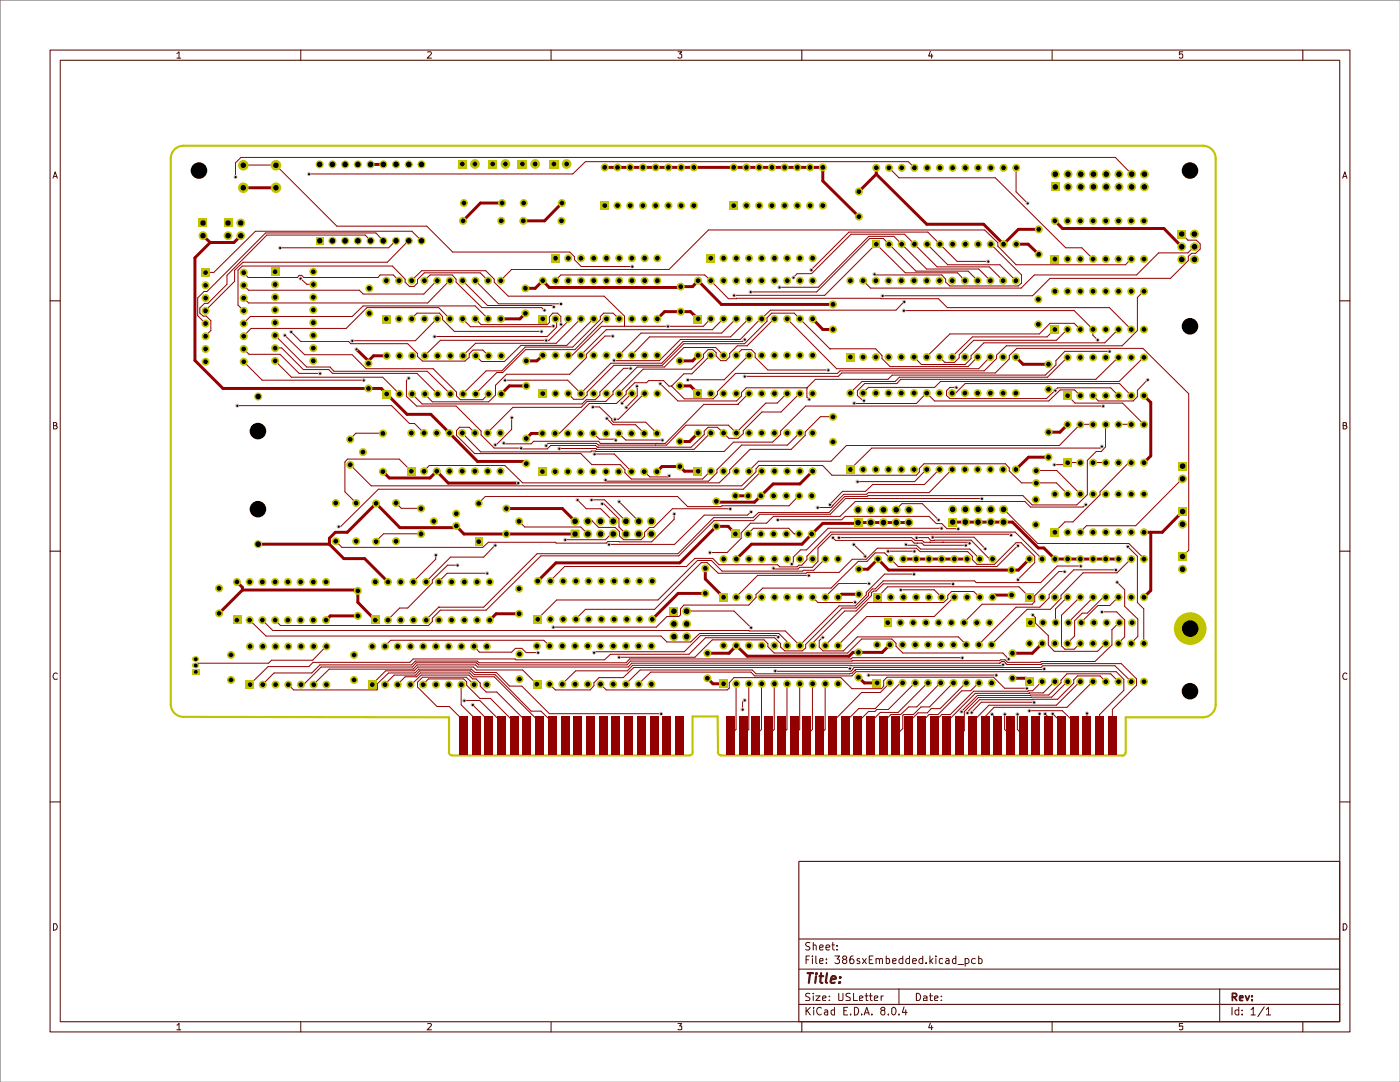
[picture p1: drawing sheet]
<svg xmlns="http://www.w3.org/2000/svg" width="279mm" height="216mm" viewBox="0 0 279 216" stroke-linecap="round" stroke-linejoin="round" font-family="sans-serif">
<g fill="none" stroke="#4f0000" stroke-width=".2">
<path d="M10 10h259.4v195.9h-259.4zM12 12h255.4v191.9h-255.4zM35.3 10.7l.4-.4v1.3M35.3 11.6h.8M60 10v2M85.3 10.4l.6-.1 .2 .4-.8 .9h.8M110 10v2M135.3 10.3h.8l-.5 .5 .5 .1v.5l-.3 .2h-.3l-.2-.2M160 10v2M185.7 10.2l-.4 1h.9M185.9 10.8v.8M210 10v2"/>
<path d="M236.1 10.3h-.7v.6l.1-.1h.4l.2 .1v.5l-.2 .2h-.4l-.1-.2M260 10v2M10.6 35.6l.4-1.3 .4 1.3M10.7 35.2h.6M268 35.6l.4-1.3 .4 1.3M268.1 35.2h.6M10 60h2M267.4 60h2M10.7 84.9h.4l.2-.2v-.3l-.6-.1v1.3h.5l.2-.4-.3-.3M268.1 84.9l.5-.1v-.5h-.5v1.3h.5l.2-.4-.3-.3M10 110h2M267.4 110h2"/>
<path d="M11.4 134.5a.58 .58 0 0 0-.8 .1 .58 .58 0 0 0 .2 .8v.2l.6-.1M268.8 134.5a.58 .58 0 0 0-.8 .1 .58 .58 0 0 0 .1 .8l.1 .2 .6-.1M10 160h2M159.4 171.9h108v32h-108zM267.4 160h2M10.7 184.3h.5a.72 .72 0 0 1 .2 .8 .72 .72 0 0 1-.7 .5zM159.4 197.4h108M159.4 193.4h108M159.4 187.4h108M160.9 191.5h.5M161.5 190.8h-.6v1.5M161.6 198.3h-.7l-.1 .3 .2 .2a.74 .74 0 0 1 .6 .6l-.1 .2h-.7"/>
<path d="M161.6 188.1l-.6-.1-.2 .4a.74 .74 0 0 0 .7 .6v.5h-.7M162.1 190.8v.1M162.1 191.3v1M162.3 198.2v.1M162.3 188.7l.2-.1h.3l.1 1M162.3 188v1.6M162.3 198.7v.9M162.8 198.7h.9l-.9 .9h.9M162.8 190.8v1.3l.3 .2M163.6 191.8l.7-.1v-.4h-.6l-.1 .2v.6l.1 .2 .6-.1M163.6 189.1l.7-.1v-.4h-.6l-.1 .2v.6l.1 .2 .6-.1M164.2 199.2l.6-.1-.1-.4h-.4l-.1 .2v.6l.1 .1h.5"/>
<path d="M164.8 189.1l.8-.1-.1-.4h-.4l-.3 .2v.6l.3 .2 .4-.1M164.9 192.1v.2M164.9 191.3v.2M165.5 199.6h.1M165.5 198.8v.1M166 188.6h.5M166.2 188v1.4l.3 .2M166.6 190.8h1l-.6 .5 .5 .2 .1 .5-.3 .3h-.4l-.3-.2M167 189.5v.1M167 188.6v.2M167.4 198.2l.1 1.4h.6l.1-1.4M168.4 191.4l-.3-.2 .1-.3 .2-.1h.3l.3 .4-.9 .5v.3l.3 .3h.3l.3-.3v-.3l-.3-.3"/>
<path d="M169.7 198.3l-.5-.1-.4 .3 .1 .3 .8 .3v.5h-.9M170.3 190.8h-.5a1.38 1.38 0 0 0-.1 1.4l.5 .1 .2-.3v-.3l-.2-.4-.5 .1-.1 .3M170.3 198.2v1.4h.8M171.5 199.2l.7-.1-.1-.3h-.6v.8h.6M171.5 191.3h-.3l-.2 .3 .4 .2 .2 .3-.2 .2-.4-.1M172.1 191.3l.8 1M172.6 198.7h.6M172.9 198.2v1.4h.3M172.9 191.3l-.8 1M173.5 198.7h.6M173.5 191.5h.5M173.7 198.2v1.3l.1 .1h.3"/>
<path d="M174.2 190.8h-.7v1.5h.7M174.5 199.2l.7-.1v-.3l-.4-.1-.3 .2 .1 .7h.6M174.8 191.4l.1-.1a.36 .36 0 0 1 .6 .2v.8M174.8 191.3v1M175.5 191.5l.2-.2h.4v1M175.9 198.7v.9M176.3 198.7l-.4 .1v.2M176.9 191.3h.4l.2 .3v.6h-.6M176.9 190.8v1.5M178.1 191.8l.7-.1v-.4h-.4l-.3 .2v.6l.3 .2 .4-.1M179.4 197.4v3M180.2 191.3h-.6l-.2 .3v.4a.52 .52 0 0 0 .8 .2"/>
<path d="M180.2 190.8v1.5M181.5 191.3h-.6l-.1 .3v.4a.52 .52 0 0 0 .7 .2M181.5 190.8v1.5M182.1 191.8l.8-.1-.1-.4h-.4l-.3 .2v.6l.3 .2 .4-.1M182.9 198.2a.78 .78 0 0 1 .8 .5 .78 .78 0 0 1-.3 .9h-.5zM184.1 191.3h-.5l-.2 .3v.4a.52 .52 0 0 0 .7 .2M184.1 190.8v1.5M184.3 198.8l.4-.1 .3 .2v.7h-.7v-.4l.7-.1M184.8 192.1v.2M185.5 198.7h.6M185.6 190.8v1.5M185.7 198.2v1.3l.1 .1h.3"/>
<path d="M185.7 191.7l.5 .6M186.2 191.3l-.6 .6M186.5 199.2l.7-.1-.2-.4h-.3l-.2 .2v.6l.1 .1h.5M186.8 190.8v.1M186.8 191.3v1M187.9 199.6h.1M187.9 198.8v.1M188.1 191.3h-.4l-.2 .3v.6h.6M188.8 191.3h.5l.1 1M189.4 191.7h-.5l-.2 .2 .2 .4 .5-.1M190.8 191.3h-.5l-.2 .3v.4l.2 .3 .5-.1M190.8 190.8v1.5"/>
<path d="M191.2 192.4h1.1M192.6 191.3h.6l.2 .3v.4a.52 .52 0 0 1-.8 .2M192.6 191.3v1.5M194.6 191.3h-.5l-.2 .3v.4a.52 .52 0 0 0 .7 .2M195.3 191.3h.4l.3 .3v.4l-.3 .3-.4-.1M195.3 190.8v1.5M243.4 197.4v6.5M268.1 184.3h.5a.72 .72 0 0 1 .2 .8 .72 .72 0 0 1-.7 .5zM35.3 204.6l.4-.4v1.3M35.3 205.5h.8M60 203.9v2M85.3 204.3l.6-.1 .2 .4-.8 .9h.8"/>
<path d="M110 203.9v2M135.3 204.2h.8l-.5 .5 .5 .1v.6h-.8M159.4 200.4h108M160 203.9v2M160.9 201v1.5M161 201.6l.7 .9M161.7 201l-.8 .8M162.4 201v.2M162.4 201.5v1M163.9 201.2a.63 .63 0 0 0-.8 0 .63 .63 0 0 0 0 .9l.1 .2a.45 .45 0 0 0 .7 .1M164.6 201.6l.4-.1 .2 .2v.8M165.2 201.8l-.7 .3 .2 .4 .5-.1"/>
<path d="M166.5 201.6l-.4-.1-.2 .3v.6l.2 .1 .4-.1M166.5 201v1.5M168.4 201.7h.5M169.2 201h-.8v1.5h.8M169.8 202.4v.1M170.5 201a.77 .77 0 0 1 .9 .8 .77 .77 0 0 1-.9 .7zM172 202.4v.1M172.5 202.5l.5-1.5 .5 1.5M172.6 202.1h.8M174 202.4v.1M176.1 201.6l-.2-.1-.1-.2a.46 .46 0 0 1 .4-.3 .46 .46 0 0 1 .4 .3l-.1 .3h-.4a.46 .46 0 0 0-.3 .7 .46 .46 0 0 0 .8-.1l-.1-.5-.1-.1M177.3 202.4v.1"/>
<path d="M178 201.3l.3-.3a.82 .82 0 0 1 .5 .8 .82 .82 0 0 1-.5 .7l-.3-.3zM179.4 202.4v.1M180.4 200.9l-.3 1.1h.9M180.8 201.5v1M185.7 204.1l-.4 1h.9M185.9 204.6v.9M210 203.9v2M236.1 204.2h-.7v.6h.7v.6h-.7M245.9 201v1.5M247.2 201.6l-.4-.1-.3 .3v.4l.1 .2h.6M247.2 201v1.5M247.9 202.4v.1"/>
<path d="M247.9 201.6v.1M249.7 201.4l.4-.4v1.5M249.7 202.5h.8M252.3 200.9l-1.3 2M252.7 201.4l.5-.4v1.5M252.7 202.5h.9M260 203.9v2"/>
</g>
<path d="M246 199h.5l.3-.3-.1-.4-.7-.1v1.4M246.3 199l.5 .6M247.4 199.1h.7l-.1-.4h-.5l-.1 .2 .1 .7h.5M248.6 198.7l.3 .9 .4-.9M249.9 199.6h.1M249.9 198.7v.2" fill="none" stroke="#4f0000" stroke-width=".34"/>
<path d="M161.2 194.2h1.1M161.7 194.2l-.3 1.9M162.9 194.8l-.2 1.3M162.9 194.2v.2M163.5 194.8h.8M163.9 194.2l-.2 1.7 .1 .1 .3 .1M165.1 194.2l-.3 1.7 .3 .2M165.8 195.5l1-.2-.2-.5h-.4l-.2 .1-.3 1 .3 .2 .6-.1M167.6 196h.1h-.3h.2l-.1 .1M167.7 194.9v.2" fill="none" stroke="#4f0000" stroke-width=".42"/>
<path d="M0 0h279.4v215.9h-279.4z" fill="none" stroke="#848484" stroke-width=".2"/>
<path d="M89.6 150.1a.71 .71 0 0 0 .6 .6h47.4l.5-.2 .2-.4M89.6 150.1v-7l-53-.1a2.54 2.54 0 0 1-2.5-2.5v-108.9a2.54 2.54 0 0 1 2.5-2.5h203.5a2.54 2.54 0 0 1 2.5 2.5v109a2.54 2.54 0 0 1-2.5 2.5h-15.4v7.1M138.2 150.1v-7.1h5l.1 7.1M143.3 150.1l.1 .4 .5 .2h80.1M224.6 150.2a.64 .64 0 0 1-.6 .6" fill="none" stroke="#c1c300" stroke-width=".42"/>
<g fill="none" stroke="#920000" stroke-width=".2">
<path d="M48.5 32.9h6.5l12.2 12.2h18l5.1 5.2h23.4l.9 .9v.6l1.4 1.4h10.2M182.5 33.4l-1.2-1.1h-64.5l-2.5 2.4h-52.7M225.8 34.7l-3.2-3.3h-174.5l-1.1 1.1v2.8M48.6 54.4l.9 1h9.9l.3-.5h.5l.4 .5h14.8l.5-.5h2.6l1.1 1.1M59.9 55.5l1.3 1.2h1.3M73.9 48l-1-1.1h-19.6l-8 8v1.8l-3.8 3.8h-.7l-.9 1v1l.7 .6h.5l1 .9v2l-1.1 1.1M76.5 48l-1.5-1.5h-22l-11.7 11.7h-.6l-1.2 1.2v3.6l1.5 1.5M79 48l-1.4 1.4h-21.7M81.5 48l-4.2 4.3h-28.8l-1.7 1.6v2.2l-5.8 5.9M82.1 56l2.1-2h12.7l1.7 1.7v.6l2.8 2.8h19.2l4 4v2M84.1 48l-1.9-1.9h-31.2l-8.3 8.3h-1.7M84.7 56l1.2-1.1h4.4l.7 .8v.6l5.2 5.1h11.9l.5 .5"/>
<path d="M87.2 56l-2.6 2.7h-12.1l-.8-.8h-22.1l-1-1M89.7 56l-4.4 4.5h-35.7l-1-1.1M92.3 56l5 5h12.9l.3 .2M94.8 56l4.7 4.6h12.4M97.4 56l-1.6-1.6h-11.1l-1.4 1.4v.7l-.7 .6h-.9l-.8-.8v-.6l-2.6-2.6h-30l-.8 .8v7l1.1 1.1M110.8 56l1.1-1.1h28.7l4.8 4.7 30.4-.1M172.2 56l1.5 1.5h30.1M174.8 48.7l-10.2 10.2h-18.1M176.3 47.6h-2.7l-10.6 10.7h-13.2M178.4 47.2h-5l-10.1 10.1h-7.8M180.5 46.7h-10.7l-7.8 7.9h-2.9l-.8 .8M185.2 46.3h-15.8l-7.5 7.5"/>
<path d="M196.5 45.9h-55.1l-7.9 7.9h-31.4l-2.2 2.2M48.6 69.6l1.1 1.1h6.2l3.8 3.8h4.1M48.6 72.1l3.7 3.8h20.3M54.9 69.4h1.3l4.3 4.3h5.1l.8 .8h16.8M54.9 66.9l6.3 6.3h4.7l.7 .9h18.7M54.9 72l3.3 3.3h18.2l3.3 3.3M56.8 66.9l4 3.9h9.5l2.8 2.8h13.3l4.7 4.6M58.1 66.2l1.9 2h9.6l.4 .4h11.4l1.9 1.9v.6l1 1h8.5l.8-.8v-.7l.8-.8h2l1.1 1.2M82.1 63.6l1.1-1.1h4.5l.6 .7v.6l2.4 2.3M86.7 67.1h22.5M87.2 63.6l-4.3 4.4h-12.6M89.7 63.6l-2.2-2.2h-14.3l-4.1 4.1h-19l-1.5 1.6"/>
<path d="M92.3 63.6l1.6 1.6M94.8 63.6l1.2 1.2h13.2M97.4 63.6l-2.6-2.6h-22.3l-2.2 2.2h-20.3l-1.4 1.3M109.6 64.3v-1.1l.7-.7h1l.6 .7v1.5M110.4 65l-.2 .2M110.8 63.6l.3 .2M113.4 63.6v.5l-3.8 3.8h-21.7l-3.1 3.1M115.9 63.6l-4.9 4.9h-16.1l-2.5 2.5M118.4 63.6l-5.3 5.3h-9.1l-3.3 3.2h-4.6l-1.2-1.1M121 63.6h-.2l-6.1 6.2h-9.8l-4.6 4.5M122.3 67.1h-1.6l-3.7 3.6v.7M123.5 63.6l-1.2-1.1h-1.8l-.7 .7v.6l-5.5 5.5h-9.5l-4.6 4.7h-3.2"/>
<path d="M125.6 77.4h.1M125.8 73.5h-1.3l-4.8 4.7v.6l-.9 1h-1.8l-.8 .8M126.1 78.5l-2 1.9M127.1 77l.1 2-2.2 2.3M128.6 78.5l-5.2 5.2h-.7M131.7 76.5l3.6 3.5h11.7l1-1v-.7l.9-.9h12.1M134 77h.1M134 77h-.5l-1.1-1.1h-2.9l-.5 .5h-2.3l-1.7 1.7v.6l-2 1.8h-5.4M141.8 63.6l-1.4 1.5h-20.3l-5.9 5.8h-.8M141.8 70.9l-3.7 3.7h-1.6l-2.5 2.4M144.4 70.9l-1.6-1.6h-6.3l-3.9 3.9h-5.4l-4.9 4.9v.6l-1.4 1.4h-3.7l-1.2 1.2h-13.6M144.4 63.6l-2.2 2.2h-21.2l-5.1 5.1"/>
<path d="M146.9 70.9l1.1-1.1h1.9l.8 .7v.8l2.5 2.5h12.1M146.9 63.6l-2.9 2.9h-16.1l-4.4 4.4M148.6 75.1h18.7M148.6 67.7l-.4 .5h-11.9l-4.2 4.3h-10.2l-6 6-2.6-2.6h-12.5M149.4 70.9l-4.9 4.9h-7.3M149.4 63.6l-3.6 3.6h-16.2l-3.5 3.7M154.5 63.6l-5.4 5.4h-1.9l-1.6 1.5v.7l-.7 .8h-1.1l-.9-1v-.6l-.7-.6h-.9l-.9 .9v.7l-2.4 2.3h-9.6l-4.9 4.8M157.1 63.6l9.9 10h28.3M159.6 78.5l-3.7 3.7h-3.8l-3.8 3.7v.6l-1 1h-1.8l-2.3-2.2h-1.9l-.8 .7v.7l-2.6 2.5h-18.6M161 77.4h.1M161 77.4v1.8l.5 .5M165.6 69.6h.1"/>
<path d="M165.6 69.6l-7.1-7.1h-4.5l-.9 .9v.7l-4.5 4.5h-12.1l-4.3 4.3h-9.7l-5.3 5.3v.6l-.9 .9h-1.8l-1.1-1.2M165.6 69.6h9.2l1.2 1.4v.5l1.6 1.7M172.6 76.5l-1.5 1.5v.9l1.1 1h.2M177.2 75.7h-14.5l-1.7 1.7M178.8 61.9h-25l-1.8 1.7h-.2l-4.1 4.1h-11.9l-4.2 4.3-9.1-.1M196.4 74h-28.8l-.5 .5h-20.3l-3.6 3.6v.6l-.9 .9h-5.7l-2.6-2.6M74.1 96.9h73.9M75.5 97.6h72.8M96.9 99.1h38.3l2 2h6.6l.3-.2h13.4M102.1 83.3v2.4M118.1 92.7h5.7l.9 1v.6l1.3 1.3h14.2l1.6-1.6M118.3 81.2h.1"/>
<path d="M118.3 81.2h1.3l2.5 2.4v.3l.3 .3h6.5l2.2 2.2M118.4 86.4l1.2 1.2h3.1l.2 .2M118.6 90.6h4l3.4 3.5M118.9 89.5l.1 .1M119 89.6h.1M121.1 83.5l1.2 1.3h4.5l1.7 1.6M123.4 86.4l1.5 1.4h7.3M128.5 94.1l1.2 1.1h3.6l.2-.3M130.8 88.8h.1M131 88.5h.1M141.8 86.4l-3.3 3.3-19.5-.1M146.9 86.4l-1.5-1.6h-8.5l-3.9 4h-13.5l-.5-.3h-9.6l-.4 .4"/>
<path d="M147.2 80.7h-6.7l-7.7 7.8h-13l-.3-.4M148 88.8l-4.9 4.9v.6l-1.7 1.7h-20.4l-.2-.2M149.7 89.7l-4.1 4v.6l-2.1 2.1h-39.2M160.8 81l-5 5v.7l-1.6 1.5h-7.8l-1.9 1.9-25.6-.1M170.4 80.4l.1 .1M204.1 98.9h-30.9l-.1 .2h-4.5l-3.2 3.2h-14l-1.1 1h-7.9l-7.1 7.2h-28.1l-10.7 10.7h-9M211.4 88.9h-42.5l-3 3.1h-14.5l-2 2M68.2 109.2h28.2M79 100.3l1.1 1.1h3.9M84 106.5h-7.5l-1.5 1.5M87 110.7v.9l-4.5 4.5M89.3 112.8l-3 2.9v.6l-4.9 5h-1.6l-2.4 2.4"/>
<path d="M89.9 111.2l-4.9 4.9M97.2 114.4h-8l-1.7 1.7M112.8 107.7h8M115.9 105.2l1.4 1.3M122.8 105.2l.8 .9M123.4 108h-2.1l-.3 .4h-10M123.5 100.1l3.9 3.9M123.5 103.5v1.7l1.4 1.3M134.5 102.5v1.1l-4.5 4.5h-6.4M145.7 101.5h-11.5l-3.7 3.7h-.9l-1 1.1v.7l-.7 .7h-3.4M149.3 106.5l1.1-1.1h7l1.1 1.1M149.9 102.1l-.7 .7h-8.7l-5.9 5.8h-13.1"/>
<path d="M158.5 106.5h.1M158.5 106.5h.9M160.9 114.4h-17.6l-2.2-2.1h-1.1l-9.4 9.3h-13.8l-1.9 1.9M161 109.7h-1.2l-1.5 1.5v.9l-.3 .4M161.4 114.8h-10.2l-4.3 4.3M164.7 111.5l-2.3 2.3h-2l-.2 .2h-16.1l-2.1-2.2h-2.8l-7.9 7.9h-20.2l-3.8 3.8M165.7 102.6h-14.1l-1.2 1.3h-7.9l-7 7h-27.6l-10.9 10.9h-9.1l-1.6 1.6v.6l-.8 .8h-29.5M165.9 117.3h-13.7l-1.3 1.3v.6l-1.5 1.5M167.4 116.4l-2.7 2.7M188.3 100.1h.1M201.6 106.6h-35.6l-2.8 2.8v2.6l-1.1 1.2h-2.5l-.3 .3h-4.8l-.2-.1M202.6 106.2h-36.8l-4.8 4.8v.7l-1 1.1h-.6l-.3 .3h-3.5l-.4-.4h-11.7l-1.3-1.3h-3.5l-1.7 1.6h-24.3l-2.9 2.9"/>
<path d="M203.4 117.1h-26.3l-1.9 2M204.6 100.1h-33.9l-3.1 2.9h-13.3l-1.3 1.4h-3.2l-1.9 1.9v1.1l-2.8 2.8h-3.5M54.4 125.8h95M57.5 136.6l1.1 1.1h16.6l.2-.1v-1.2l2.2-2.1h5.2l.8-.8h10.5l.7 .7h4.3l2.6 2.7h2.4l5.5 5.5h22.3M65.1 128.9l-2.7 2.8h-8.2M76.8 136.6l1.9-1.9h4.3l.7-.8h10.2l.8 .7h4.1l7.2 7.3h1.9l2.3 2.2v2.6M79.3 136.6l1.6-1.6h2.2l.8-.7h9.8l.8 .7h4.1l9.1 9.1v2.6M81.9 136.6h.2l2-1.9h9.5l.7 .8h.7l.8 .8v.6l1.2 1.2h2.1l6.1 6v2.6M84.4 136.6l1.1-1.1h7l.6 .6v.6l2.7 2.7h2.1l4.7 4.7v2.6M87.5 121.2h.1M87.5 121.2l-2.5 2.5M92 136.6v4l3 3v3.1"/>
<path d="M92.6 139.8h3.2l4.3 4.3v2.6M94.6 136.6l-1.6-1.5h-8.7l-1 1v1l3.9 3.9h2.5l2.8 2.8v2.9M94.6 128.9l1.1 1.2h6.4l.8-.7h1.2l.9 .8h2.4M95.2 132.4h.1M107.1 136.5l-2.8-2.8h-9.2l-.6-.6h-11.1l-.8 .8h-5.6l-2.7 2.7M109.6 128.9l-1.1-1.1h-30.5l-1.2 1.1M125.2 133.9h-10.3l-2.7 2.6M125.4 133.1h-30.1l-.4-.4h-11.7l-.7 .8h-16.8l-3.1 3.1M125.6 131.5l-.6 .7h-29.4l-.4-.3h-12.3l-.8 .8h-18.3l-1.6 1.6M125.8 131.9l-.7 .8h-29.6l-.4-.5h-12l-.8 .9h-18.2l-3.5 3.5M126.1 132.3h73.4M126.5 133.2l-2.1 2h-4.9l-1 1v.6l-.7 .9h-7l-1.2-1.2"/>
<path d="M127.8 133.7l-2.9 2.8M129.9 134.1l-2.5 2.4M135.5 123h-2.4l-2.1 2.1h-20.6M136.6 130h-17.9l-.2 .2M139.6 126.4l-1.8 1.7h-4.7l-1.2-1.2h-78.8M140.8 127.3l-3.3 3.3h-15.7l-1.2 1.1-38.1-.2-.7 .7h-19.3l-.9 .8h-8.1M146.5 135.2l-1 1v1.1l-.4 .4h-24.1l-1.2-1.2M146.9 136.4v9.1l-1.1 1.2M148.6 139.7l-.4 .4v1.5M149.4 136.4v9.1l-1.1 1.2M94.3 140.6l3.2 3.2v2.9"/>
</g>
<g fill="none" stroke="#920000" stroke-width=".59">
<path d="M48.6 37.5h6.5M74 32.8h2.5M120.7 33.4h43.5v2.7M174.9 33.5v1.3l-3.5 3.4M40.5 47l1.5 1.4M42 48.4l-3.1 3v20.5l5.6 5.6h31.6M48 47l-1.3 1.4h-4.7M100.2 40.5h-4.3l-3.5 3.6M104.9 57.5h1.9l1.5-1.5 1.3 1.4h26.1l.1-.2h2.4l1.1-1.2 4.7 4.7h22.2M112.1 40.5l-3.4 3.6h-4.3M71.2 69.7l2.3 2.3M73.5 72v.5"/>
<path d="M77.2 71h-2.7l-1 1M101.6 77h3.4M104.9 62.5l-1.1 1.1h-3.9M108.3 70.9l-1.2 1.1h-2.1M131.2 63.6l1.4-1.4h5.2l1.5 1.4M135.7 77h2.1l1.5 1.5M139.3 70.9l-1.1 1.1h-2.5M108.2 86.5h-2.2l-1 1M139.3 86.4l-1.7 1.7h-1.9M139.3 94h-2.7l-.9-.9h-3.6l-1 1M68.6 111.5h4.2l4.6 4.6M71.2 117.7l.2 .2v2.3l3.5 3.5"/>
<path d="M114.8 106.6h-22.2l-1.5-1.7-.4 .4h-10.9l-4.7-4.8-5.8 5.7h-2.4l-1.2 1.2v1.2M140.8 113.4v2.1l3.6 3.7M140.8 118.4h-5.5l-5.1 5.2M143 100l.2 .2h7.4M146.8 106.6l-1.5-1.6h-2.3l-7.3 7.3h-24.7l-3.7 3.7M160.1 108.6h-10.1l-3.1 2.9M71.4 122.9h-5.5l-.8 .8M103.6 122.5h-4.6l-1.3 1.2M141.2 135.3l1.1 1.1h2.1"/>
</g>
<circle cx="114.8" cy="106.6" r=".3" fill="#920000"/>
<g fill="none" stroke="#920000" stroke-width=".2">
<path d="M177.4 33.4l2 2.1h19.2l14.1 13.9h3.2l2.2 2.2M202.8 33.4v4.9l2.3 2.3M174.8 48.7l5.9 5.7h10.4l1.4 1.6M175.8 59.5l11.5 .1 1.8 1.8h32.3l4.3 4.3M176.3 47.6l6.5 6.5h10.4l1.9 1.9M178.4 47.2l6.5 6.5h10.4l2.3 2.3M180.5 46.7l6.5 6.6h10.4l2.8 2.7M185 48.7l4.1 4.1h10.5l3.1 3.2M185.2 46.3l5.8 5.9h6.2M196.5 45.9l2.6 2.5v.7l3.7 3.7h21.8l1.1-1.2M197.7 48.7l6.2 6.2v1.6l-.7 .6h-13.6l-.9-.8v-.6l-.7-.8h-13.2l-.3-.2M228.3 58.1l-1.3 1.3v6.6l-3.1 3h-23.1l-1.9 1.9v.6l-2.5 2.5"/>
<path d="M235.8 46.7l1.3 1.2h1.7l.7 .8v1l-.9 .8h-.8l-.6 .6v.9l-3.6 3.5h-24.1l-3.4 3.5h-30M238.3 49.2l-1.2 1.3h-5.9l-4.4 4.4h-20.4l-2.6 2.6M81.5 75.4l-.4 .5v3.2l2 1.9h7.9l5 5v.8l2.6 2.6 10.6 .2 .7-.7h9l.4 .3M82.2 78.6l2 2h32M83.2 74.5l4.1 4.1M85.3 74.1l4.5 4.5M90.7 66.1h17.3M91.1 78.2v.8l.8 .8h4.5l1.1-1.2M93.9 65.2h16.3M97 74l-4.6 4.6M100.3 74.3h-1.2l-4.2 4.3M109.6 64.3l-.4 .5"/>
<path d="M111.1 63.8v1.5l-1.9 1.8M117 71.4l-3.3 3.3h-12.6l-2.2 2.2v1.9l-1.4 1.4h-11.2l-1.5-1.6M149.4 78.5l-2.2 2.2M157.1 78.5l-2 1.9h-2.3l-5.9 6M167.3 75.1l.7-.7h30.6l2.8-2.8v-.6l1.5-1.5h25.2l9.1 9.1v31.2l-1.2 1.2M180.3 62h34.1l3.7 3.7v1.2l.9 .9M180.4 60.2l-1.6 1.7M190 78.4h.8l1.8-1.9h30.8l2.3 2.4M190.8 77.3h-1.2l-.7 .7v.9l.7 .6h19.3l2.2-2.1h10.6l1.5 1.5M195.1 71.2l-1.9 2h-15.6M197.6 71.2l-2.3 2.4M210.5 65.7l-1.5 1.5h-14.9l-4.1 4"/>
<path d="M213 78.9l1.5 1.5h9.5l4.3 4.3M213 71.3l-4 4h-29.5l-.9 .8h-6.6l-2.3 2.3M213 65.7l-2.2 2.2h-16.5l-2.9 2.9v.6l-.9 .9h-1.9l-1.1-1.1M215.6 78.9l-1.1-1.1h-2.9l-2.3 2.2h-22.8l-1.6-1.6-2 2.1h-12.4M215.6 65.7l-1.2-1.2h-4.9l-2.1 2.1h-17.8l-4.7 4.6M221.4 70.1h-8.9l-1.8 1.9v.8l-2.1 2h-30.5l-.9 .9M223.2 71.3l-4.5 4.4h-39l-.7 .8h-6.4M223.2 65.7l-2.7 2.7h-24.2l-2.5 2.6v.5l-1.2 1.2h-8.7l-1.5-1.5M228.3 71.3l-4.9 4.8h-35.7l-1.2 1.2h-13.2l-1.1 1.1M229 75.8l-2 2.1v1.3l-.9 .8h-6.9l-1.1-1.1M47.3 80.9h30.8l3.6 3.6h1l1.9 1.9M69.8 92.7l4.3 4.2"/>
<path d="M75.5 97.6l-7.5 7.5h-.4M76.4 86.4h-5.4l-1.2 1.2M82 94l-2.3-2.4h-10.4l-.5 .6v5.9l2.2 2.2M84.6 94l1.1-1.1h15.1l3.5 3.5M92.2 86.4l3.7 3.8h22l.1-.2h.9M94.7 86.4l-1.1-1.1h-1.9l-.6 .6v1l3.6 3.6h21.2l2.2 2.2M96.9 99.1l-1.4 1.3M102.1 85.7l-3 3h-.3M102.4 81.3l-5.1 5.1M111.6 89.5h7.3M115.2 99.7l1.8 1.8h2.9l2.4 2.5M117.6 80.5l-5.9 5.9h-1"/>
<path d="M118 99.7h2.6l4.3 4.3M119.3 89.2h.1M119.5 88.1h-13l-.5 .5h-5.3l-.2-.2M147.2 80.7h.1M148 96.9l2.9-2.8v-.5l.6-.7h12.7l1.8 1.9h16.9l.6-.7v-.6l.9-1h16.3l.7 .9v.6l2.5 2.4h6.9l2.2 2.2M152 94l-3.7 3.6M159.4 98.9l-1.9 2M159.6 86.4l-2.5 2.4h-9.1M160.8 81h59.3M166.2 83.1h-2.5l-3 3.1v.7l-2.8 2.8h-8.2M184.9 93.6l-2.4 2.5h-11.4M187.5 93.6l-3 3.1h-10.3l-1.5 1.3h-4.6l-2.5 2.7"/>
<path d="M190 93.6l-4.6 4.7h-12.1l-.4 .3h-4.5l-2.5 2.7h-2.7M195.9 99.5h-27.2l-3 3.1M206.8 93.9h4.1l4.7 4.7M215.6 92.3h-2.6l-.4 .4h-2.2M218.1 84.7h-2.5l-4.2 4.2M218.1 92.3h2.5M219.9 89.1l-.4 .3h-45.5l-4.3 4.2M220.6 84.7v4.5l-.8 .9h-1l-1.8 1.8v6.8l-2.1 2.1h-8.9l-1.9-1.9M223.2 84.7h2.5M225.7 92.3h-.4l-5.8 5.8v.6l-5.4 5.4h-1.6l-2 2.1M236 95.5l-9.3 9.4h-9.9l-1.2 1.3M67 107.9l1.2 1.3"/>
<path d="M89.3 112.8h2M98.8 108.8l-2.3 2.4h-6.6M103.5 104l1.2 1.2h11.2M111 108.4l-.2-.2h-13.3l-1.1 1M117.3 104h.9M118.2 104h.1M118.2 104l1.3 1.2h3.3M120.1 100.5h.4l3 3M122.3 106.5h-.3l-1.2 1.2M123.4 108l.2 .1M123.6 106.1v.8l.9 .8M155.2 103.7h12.8l.7-.7h16.7l1.5 1.5h1.1l1 1h2.2"/>
<path d="M160.9 114.4l.2-.2h6.4l2.6-2.6h2.8l2.2-2.2h7.8l.7 .7h9.5l1 .9v.7l.9 .9h3.5l4.3-4.3h1l2.7 2.7v1.3l-3.4 3.4M162.1 119.1l1.1 1.1 7.4-.1M166.2 107.3l.6 .6h15.1l.6 .5h1.5l.4 .4h8.3M167.4 107.3h14.5l.7 .6h1.5l.3 .3h8.9l.2 .2M167.4 116.4h6M170.3 108.6l2.3 2.2v.2M177.2 110h5.3M178.8 101.7l1.2-1.2h4.1l3.2 3.2M179.7 117.7h6.7l1.5 1.4M180.8 108.6l.1 .2h2l.8 .8h9.8l2 1.9M182.4 114.6h-5.9l-3.6 3.6v.5l-2.2 2.2h-3.2l-7.9 7.9-2.9-2.9-7.3-.1M182.9 107.3h2.4l.5 .6 8-.1 3.6 3.7h.6"/>
<path d="M183 108.4h.1M185.6 108.2h.1M186.1 107.2h8.3l2.2 2.3M187.9 105.4h-22.6l-4.3 4.3M188.1 108.2h.1M190.2 116.5h-13.9l-1.5 1.4h-.5l-.4 .4v.6l-3 3h-2.3l-6.5 6.5v.4M190.4 119.1l-4 3.9h-13.4l-5.8 5.8M195.5 119.1l-1.2-1.1h-4.4l-.8 .8v.7l-.8 .7h-15.1l-8.5 8.6M200.2 101.6l6.9 6.9h18.2l3 3M201.6 106.6l.2 .2M202.6 106.2l5.3 5.3M203.1 108.9l-4.1 4.1h-19.8l-2.7-2.7h-1.8l-1.6 1.7h-1.8l-5.4 5.3"/>
<path d="M203.4 117.1l2 2M204.6 100.1l1.1 1.1h10.5l.5-.5M212.4 114h-1.1l-4.8 4.9v1.2l-.5 .5h-10l-3.6 3.6M213 119.1l-2.3 2.4v2.7M215.6 119.1l-3.8 3.7v6.1l.7 .6h1.9l1.2-1.1M215.6 112.9h-4.6l-3.3 3.3h-12.9l-.3-.3h-18.2l-1.6 1.6h-.6l-.8 .9v.5l-2.4 2.4h-2.8l-7.3 7.3v.7l-.7 .6h-3.5l-.8-.8v-.7l-1.2-1.1h-13.8M218.1 119.1v.2l-4.9 4.9M220.6 119.1h-.4l-3.2 3.2h-1l-1.5 1.6v3l-1.5 1.5M222.7 113.7h-8.4l-4.9 4.9v.7l-1.9 1.9h-4.7l-7.5 7.4M222.9 116.2l1.6 1.5v3.3l2.6 2.5v3.5l-1.4 1.4M223.2 119.1l-1.7 1.7h-2.4l-3.4 3.4M225 109.1l2 1.9v9.2l1.3 1.3v6.9"/>
<path d="M225.7 111.5l-2.8 2.8h-6.7l-4.4 4.5v.6l-2.2 2.2h-4.6l-7.1 7M49.8 123.7l3.3 3.2M52.3 123.7l2.1 2.1M53.5 133l-3.6 3.6M54.2 131.7l-.6 .6h-14.1l-.5 .5M54.9 123.7l1.1 1.1M60 136.6h.6M62.2 134.3h-7.5l-2.3 2.3M123.5 131.1h15.2l3.5-3.4h10.3l.7 .7v.6l1.3 1.3h14.7l2.8-2.8h6l.8 .9v.5l1.4 1.4h20l1.1 1.2M126.1 132.3l-.7 .8M126.5 133.2h42.9l.2 .1M127.8 133.7h22.3l.8 .8h18.7l.4-.1 .6-.6"/>
<path d="M129.9 134.1h20l.7 .8h19.4l.9-.9h51.9l1.5 1.6v2.2l-4.8 4.8v4.1M137 121.9h9.5l3.4 3.3M139.6 126.4h15.8l1.7 1.6v.8M146.5 135.2h21.3l2.2 2.2h5.9l.5-.5v-1.1l.6-.7h21.3l2.2 2.2h4.4M149.4 120.7h-12.9l-.7 .8v1.2l-.3 .3M152 136.4v9.1l-1.1 1.2M154.5 136.4v9.1l-1.1 1.2M154.7 133.9h15.1l.6-.7h37.4l.3-.4h14.4l3.2 3.2M155.3 127.1l-.3-.3h-15.2l-3.2 3.2M157.1 136.4v9.1l-1.1 1.2M159.6 136.4v9.1l-1.1 1.2M162.1 136.4v9.1l-1.1 1.2"/>
<path d="M164.2 127.2l-.7 .6v1.3l.8 .8h4l2.8-2.8h20.2l1.5 1.5M164.7 136.4v9.1l-1.1 1.2M170.6 133.8h.1M173.3 134.7h25.5M177.5 136.2l-1.8 2h-3.7l-5.9 5.9v2.6M180.1 136.2h-.4l-5 5.2h-3.3l-2.7 2.7v2.6M182.6 136.2l-5.3 5.4h-2.3l-.4 .4h-1.3l-2.1 2.1v2.6M185.2 136.2l-6 6h-3.5l-2 1.9v2.6M187.7 136.2l-4.7 4.9h-1.6l-1.7 1.5h-1.9l-1.5 1.5v2.6M190.2 136.2l-4.7 4.9h-1.7l-1.5 1.5h-2l-.1 .1v2.7l-1.4 1.3M192 131.2h-21.9l-.3 .3h-44.2M192.8 136.2l-5.2 5.2h-1.8l-.7 .8h-1.9l-1.8 1.9v2.6"/>
<path d="M195.3 136.2l-1.6 1.6h-1.8l-4.7 4.8h-1.8l-1.5 1.5v2.6M199.5 132.3h.1M199.5 132.3l.4-.3a1.04 1.04 0 0 1 1 .6h7v-.2h15.9l3 3.1v1.2l-4.8 4.9v5.1M200.2 132.6l-.2 .2h-73.8l-1 1.1M205.3 138.3h.1M205.5 138.8h.1M206.1 122.7l.6 .6v1.1l2.5 2.4v1.9l1.2 1.3h8.6l1.6-1.6M207.9 136l-1.8 1.8-11.8 .1-4.6 4.7h-1.7l-1.6 1.5v2.6M208.4 133.4l-.2 .2h-37.5l-.1 .2M210.5 136l-2.3 2.3h-13.6l-5.6 5.7v2.7M213 136l-3.1 3.1-14.7 .1-2.8 2.8v3.8l-.9 .9M215.6 136l-4.8 4.7h-13.4l-3.3 3.4v2.6"/>
<path d="M218.1 136l-5.2 5.1h-14.5l-1.8 1.9v3.7M219.9 122.1h2.9l1.7 1.6v3.4l-1.3 1.3M220.6 136l-1.1-1.1h-4.4l-.8 .7v.7l-3.2 3.2-15.6 .1-2.5 2.5v.1M223.2 136l-1.5-1.5h-8.8l-1.1 1.2v.5l-2.5 2.5-14.2 .1-3.2 3.2M223.4 124.2l-1.5 1.4v3.1l-3.4 3.3h-10.7l-.1 .2h-6.6l-.5-.5h-.9l-.2 .1-73.7 .1M198 142.5l1.1 1.2v3M200.5 142.5v3l1.2 1.2M203 142.5v3l1.2 1.2M205.4 141.8h6.6l2.4 2.3v2.6M206.3 140.1h-10.5l-1.9 2.1M207.4 142.4v3.6l-.6 .7M208.5 142.4l.8 .8v3.5"/>
<path d="M210.1 142.4l1.7 1.7v2.6M216.9 142.3v4.4"/>
</g>
<g fill="none" stroke="#920000" stroke-width=".59">
<path d="M164.2 36.1l7.2 7.1M174.9 34.8l10.1 9.9h11.3l4 4 2.9-2.9h4.1M202.8 48.7h2.4l2.1 2.1M210.5 44.1l1.5 1.5h20.3l3.5 3.6M76.1 77.5l5.1 5.2h4.8l9.3 9.4h9.3l.4 .4M101.6 77l-1.6 1.6M162.2 63.6l2 2.1h2M202.7 71.2l1.5 1.5h5.1M228.3 79l1.4 1.3v10.7l-1.4 1.3M76.4 94.1l1.3 1.3h8.1l1.4-1.4 2.3 2.4h13.9M146.8 98.9h2.5M162.2 94l-2.6 2.6h-5.3l-3.7 3.6"/>
<path d="M209.3 91.2h-4l-2.6 2.5M213.1 84.7l-1.6 1.5h-2.2M47.3 116.1l1.1 1.1v.5M48.4 117.7h22.8M48.4 117.7l-4.7 4.7M51.5 108.6h14.2l2.9 2.9M101 101.5h11.2l2.6 2.5M171.4 118.6h-3.5l-.6 .6M180.3 111.5h12.7M181.4 104.3h-10.2v.1h-7l-4.1 4.2M190.1 104.2h12l5.1 5.1h1.1l2.2 2.2h12.7M201.9 118.7h-3.4l-.4 .5"/>
<path d="M205.4 111.5l-2.2 2.2h-25.9l-2.1-2.2-2 2.1h-1.8M229.7 106.2v11.6l-1.4 1.4M236 102.1l-4.1 4.1h-3.6M171.3 135.2l1.2 1.1h2.5M177.6 128.7l-1.5 1.5h-5.9l-.7 .7h-20.4l-2.2-2.1-1.4 1.5h-4.3M202.1 135.3h2.7l.6 .7M208 128.4l-2 1.9h-3.9"/>
</g>
<g fill="#920000">
<path d="M221.1 143h1.8v7.6h-1.8z"/>
<path d="M218.6 143h1.7v7.6h-1.7z"/>
<path d="M216 143h1.8v7.6h-1.8z"/>
<path d="M213.5 143h1.8v7.6h-1.8z"/>
<path d="M210.9 143h1.8v7.6h-1.8z"/>
<path d="M208.4 143h1.8v7.6h-1.8z"/>
<path d="M205.9 143h1.7v7.6h-1.7z"/>
<path d="M203.3 143h1.8v7.6h-1.8z"/>
<path d="M200.8 143h1.8v7.6h-1.8z"/>
<path d="M198.2 143h1.8v7.6h-1.8z"/>
<path d="M195.7 143h1.8v7.6h-1.8z"/>
<path d="M193.2 143h1.7v7.6h-1.7z"/>
<path d="M190.6 143h1.8v7.6h-1.8z"/>
<path d="M188.1 143h1.8v7.6h-1.8z"/>
<path d="M185.5 143h1.8v7.6h-1.8z"/>
<path d="M183 143h1.8v7.6h-1.8z"/>
<path d="M180.5 143h1.7v7.6h-1.7z"/>
<path d="M177.9 143h1.8v7.6h-1.8z"/>
<path d="M175.4 143h1.8v7.6h-1.8z"/>
<path d="M172.8 143h1.8v7.6h-1.8z"/>
<path d="M170.3 143h1.8v7.6h-1.8z"/>
<path d="M167.8 143h1.7v7.6h-1.7z"/>
<path d="M165.2 143h1.8v7.6h-1.8z"/>
<path d="M162.7 143h1.8v7.6h-1.8z"/>
<path d="M160.1 143h1.8v7.6h-1.8z"/>
<path d="M157.6 143h1.8v7.6h-1.8z"/>
<path d="M155.1 143h1.7v7.6h-1.7z"/>
<path d="M152.5 143h1.8v7.6h-1.8z"/>
<path d="M150 143h1.8v7.6h-1.8z"/>
<path d="M147.4 143h1.8v7.6h-1.8z"/>
<path d="M144.9 143h1.8v7.6h-1.8z"/>
<path d="M134.7 143h1.8v7.6h-1.8z"/>
<path d="M132.2 143h1.8v7.6h-1.8z"/>
<path d="M129.7 143h1.7v7.6h-1.7z"/>
<path d="M127.1 143h1.8v7.6h-1.8z"/>
<path d="M124.6 143h1.8v7.6h-1.8z"/>
<path d="M122 143h1.8v7.6h-1.8z"/>
<path d="M119.5 143h1.8v7.6h-1.8z"/>
<path d="M117 143h1.7v7.6h-1.7z"/>
<path d="M114.4 143h1.8v7.6h-1.8z"/>
<path d="M111.9 143h1.8v7.6h-1.8z"/>
<path d="M109.3 143h1.8v7.6h-1.8z"/>
<path d="M106.8 143h1.8v7.6h-1.8z"/>
<path d="M104.3 143h1.7v7.6h-1.7z"/>
<path d="M101.7 143h1.8v7.6h-1.8z"/>
<path d="M99.2 143h1.8v7.6h-1.8z"/>
<path d="M96.6 143h1.8v7.6h-1.8z"/>
<path d="M94.1 143h1.8v7.6h-1.8z"/>
<path d="M91.6 143h1.7v7.6h-1.7z"/>
</g>
<g fill="#c1c300">
<path d="M235.2 92.2h1.7v1.7h-1.7z"/>
<path d="M235.2 110.2h1.7v1.8h-1.7z"/>
<path d="M235.2 101.2h1.7v1.7h-1.7z"/>
<path d="M204.6 135.3h1.6v1.6h-1.6z"/>
<path d="M204.6 118.3h1.6v1.6h-1.6z"/>
<path d="M204.8 123.4h1.6v1.6h-1.6z"/>
<path d="M174.2 135.5h1.6v1.6h-1.6z"/>
<path d="M176.4 123.4h1.5v1.6h-1.5z"/>
<path d="M174.4 118.3h1.6v1.6h-1.6z"/>
<path d="M143.6 135.6h1.6v1.6h-1.6z"/>
<path d="M143.6 118.3h1.6v1.6h-1.6z"/>
<path d="M146 105.7h1.6v1.6h-1.6z"/>
<path d="M110 50.8h1.6v1.6h-1.6z"/>
<path d="M107.5 77.8h1.6v1.6h-1.6z"/>
<path d="M107.5 93.3h1.6v1.6h-1.6z"/>
<path d="M76.4 77.9h1.6v1.6h-1.6z"/>
<path d="M81.2 93.3h1.6v1.6h-1.6z"/>
<path d="M40.3 53.6h1.6v1.6h-1.6z"/>
<path d="M44.7 43.6h1.7v1.7h-1.7z"/>
<path d="M39.7 43.6h1.7v1.7h-1.7z"/>
<path d="M109.6 31.9h1.9v1.8h-1.9z"/>
<path d="M103.3 31.9h1.9v1.8h-1.9z"/>
<path d="M91.4 31.9h1.8v1.8h-1.8z"/>
<path d="M97.4 31.9h1.8v1.8h-1.8z"/>
<path d="M119.8 40.3h1.7v1.6h-1.7z"/>
<path d="M107.5 62.9h1.6v1.6h-1.6z"/>
<path d="M76.3 62.9h1.6v1.6h-1.6z"/>
<path d="M63 47.3h1.6v1.5h-1.6z"/>
<path d="M54.1 53.5h1.7v1.6h-1.7z"/>
<path d="M209.7 105.5h1.6v1.6h-1.6z"/>
<path d="M212.2 78.1h1.6v1.6h-1.6z"/>
<path d="M170.4 103.4h1.7v1.7h-1.7z"/>
<path d="M189.3 103.3h1.7v1.8h-1.7z"/>
<path d="M209.7 64.9h1.6v1.6h-1.6z"/>
<path d="M209.7 50.9h1.6v1.6h-1.6z"/>
<path d="M212.3 91.6h1.6v1.6h-1.6z"/>
<path d="M209.8 36.4h1.7v1.7h-1.7z"/>
<path d="M174.1 48h1.5v1.5h-1.5z"/>
<path d="M235 45.8h1.7v1.7h-1.7z"/>
<path d="M114.2 106h1.2v1.1h-1.2z"/>
<circle cx="228.3" cy="98.6" r=".8"/>
<circle cx="225.8" cy="98.6" r=".8"/>
<circle cx="223.2" cy="98.6" r=".8"/>
<circle cx="220.7" cy="98.6" r=".8"/>
<circle cx="228.3" cy="111.5" r=".8"/>
<circle cx="225.8" cy="111.5" r=".8"/>
<circle cx="223.2" cy="111.5" r=".8"/>
<circle cx="220.7" cy="111.5" r=".8"/>
<circle cx="218.1" cy="119.2" r=".8"/>
<circle cx="220.7" cy="119.2" r=".8"/>
<circle cx="223.2" cy="119.2" r=".8"/>
<circle cx="225.8" cy="119.2" r=".8"/>
<circle cx="228.3" cy="119.2" r=".8"/>
<circle cx="218.1" cy="111.5" r=".8"/>
<circle cx="215.6" cy="111.5" r=".8"/>
<circle cx="213.1" cy="111.5" r=".8"/>
<circle cx="210.5" cy="111.5" r=".8"/>
<circle cx="208" cy="111.5" r=".8"/>
<circle cx="236" cy="95.5" r=".89"/>
<circle cx="228.3" cy="106.2" r=".8"/>
<circle cx="236" cy="113.6" r=".89"/>
<circle cx="236" cy="104.6" r=".89"/>
<circle cx="215.6" cy="106.2" r=".8"/>
<circle cx="218.1" cy="106.2" r=".8"/>
<circle cx="205.4" cy="111.5" r=".8"/>
<circle cx="206.8" cy="93.9" r=".8"/>
<circle cx="206.8" cy="96.4" r=".8"/>
<circle cx="206.7" cy="104.7" r=".8"/>
<circle cx="206.7" cy="99.7" r=".8"/>
<circle cx="201.9" cy="113.7" r=".8"/>
<circle cx="201.9" cy="118.7" r=".8"/>
<circle cx="198.1" cy="111.5" r=".8"/>
<circle cx="195.5" cy="111.5" r=".8"/>
<circle cx="193" cy="111.5" r=".8"/>
<circle cx="208" cy="136" r=".8"/>
<circle cx="210.5" cy="136" r=".8"/>
<circle cx="213.1" cy="136" r=".8"/>
<circle cx="215.6" cy="136" r=".8"/>
<circle cx="202.1" cy="135.3" r=".8"/>
<circle cx="202.1" cy="130.3" r=".8"/>
<circle cx="218.1" cy="136" r=".8"/>
<circle cx="220.7" cy="136" r=".8"/>
<circle cx="223.2" cy="136" r=".8"/>
<circle cx="225.8" cy="136" r=".8"/>
<circle cx="228.3" cy="136" r=".8"/>
<circle cx="228.3" cy="128.4" r=".8"/>
<circle cx="225.8" cy="128.4" r=".8"/>
<circle cx="223.2" cy="128.4" r=".8"/>
<circle cx="223.4" cy="124.2" r=".8"/>
<circle cx="225.9" cy="124.2" r=".8"/>
<circle cx="237.5" cy="125.4" r="3.3"/>
<circle cx="215.6" cy="128.4" r=".8"/>
<circle cx="213.1" cy="128.4" r=".8"/>
<circle cx="210.5" cy="128.4" r=".8"/>
<circle cx="210.7" cy="124.2" r=".8"/>
<circle cx="213.2" cy="124.2" r=".8"/>
<circle cx="215.8" cy="124.2" r=".8"/>
<circle cx="208" cy="119.2" r=".8"/>
<circle cx="210.5" cy="119.2" r=".8"/>
<circle cx="213.1" cy="119.2" r=".8"/>
<circle cx="215.6" cy="119.2" r=".8"/>
<circle cx="208" cy="128.4" r=".8"/>
<circle cx="205.4" cy="128.4" r=".8"/>
<circle cx="208.2" cy="124.2" r=".8"/>
<circle cx="220.7" cy="128.4" r=".8"/>
<circle cx="218.1" cy="128.4" r=".8"/>
<circle cx="218.3" cy="124.2" r=".8"/>
<circle cx="220.9" cy="124.2" r=".8"/>
<circle cx="182.2" cy="124.2" r=".8"/>
<circle cx="184.8" cy="124.2" r=".8"/>
<circle cx="187.3" cy="124.2" r=".8"/>
<circle cx="185.2" cy="128.7" r=".8"/>
<circle cx="182.7" cy="128.7" r=".8"/>
<circle cx="192.4" cy="124.2" r=".8"/>
<circle cx="194.9" cy="124.2" r=".8"/>
<circle cx="197.5" cy="124.2" r=".8"/>
<circle cx="197.9" cy="128.7" r=".8"/>
<circle cx="195.4" cy="128.7" r=".8"/>
<circle cx="177.6" cy="136.3" r=".8"/>
<circle cx="180.1" cy="136.3" r=".8"/>
<circle cx="182.7" cy="136.3" r=".8"/>
<circle cx="185.2" cy="136.3" r=".8"/>
<circle cx="187.7" cy="136.3" r=".8"/>
<circle cx="190.3" cy="136.3" r=".8"/>
<circle cx="192.8" cy="136.3" r=".8"/>
<circle cx="195.4" cy="136.3" r=".8"/>
<circle cx="197.9" cy="136.3" r=".8"/>
<circle cx="189.9" cy="124.2" r=".8"/>
<circle cx="192.8" cy="128.7" r=".8"/>
<circle cx="190.3" cy="128.7" r=".8"/>
<circle cx="187.7" cy="128.7" r=".8"/>
<circle cx="190.5" cy="119.2" r=".8"/>
<circle cx="193" cy="119.2" r=".8"/>
<circle cx="195.5" cy="119.2" r=".8"/>
<circle cx="198.1" cy="119.2" r=".8"/>
<circle cx="179.7" cy="124.2" r=".8"/>
<circle cx="180.1" cy="128.7" r=".8"/>
<circle cx="177.6" cy="128.7" r=".8"/>
<circle cx="175" cy="128.7" r=".8"/>
<circle cx="157.1" cy="136.4" r=".8"/>
<circle cx="159.6" cy="136.4" r=".8"/>
<circle cx="162.2" cy="136.4" r=".8"/>
<circle cx="164.7" cy="136.4" r=".8"/>
<circle cx="167.3" cy="136.4" r=".8"/>
<circle cx="171.3" cy="135.2" r=".8"/>
<circle cx="171.3" cy="130.2" r=".8"/>
<circle cx="159.6" cy="119.2" r=".8"/>
<circle cx="162.2" cy="119.2" r=".8"/>
<circle cx="164.7" cy="119.2" r=".8"/>
<circle cx="167.3" cy="119.2" r=".8"/>
<circle cx="167.3" cy="111.5" r=".8"/>
<circle cx="164.7" cy="111.5" r=".8"/>
<circle cx="162.2" cy="111.5" r=".8"/>
<circle cx="159.6" cy="111.5" r=".8"/>
<circle cx="157.1" cy="111.5" r=".8"/>
<circle cx="171.4" cy="113.6" r=".8"/>
<circle cx="171.4" cy="118.6" r=".8"/>
<circle cx="177.8" cy="119.2" r=".8"/>
<circle cx="180.3" cy="119.2" r=".8"/>
<circle cx="182.8" cy="119.2" r=".8"/>
<circle cx="185.4" cy="119.2" r=".8"/>
<circle cx="187.9" cy="119.2" r=".8"/>
<circle cx="190.5" cy="111.5" r=".8"/>
<circle cx="187.9" cy="111.5" r=".8"/>
<circle cx="185.4" cy="111.5" r=".8"/>
<circle cx="182.8" cy="111.5" r=".8"/>
<circle cx="180.3" cy="111.5" r=".8"/>
<circle cx="177.8" cy="111.5" r=".8"/>
<circle cx="175.2" cy="111.5" r=".8"/>
<circle cx="146.9" cy="136.4" r=".8"/>
<circle cx="149.5" cy="136.4" r=".8"/>
<circle cx="152" cy="136.4" r=".8"/>
<circle cx="154.6" cy="136.4" r=".8"/>
<circle cx="141.2" cy="135.3" r=".8"/>
<circle cx="141.2" cy="130.3" r=".8"/>
<circle cx="167.3" cy="128.8" r=".8"/>
<circle cx="164.7" cy="128.8" r=".8"/>
<circle cx="162.2" cy="128.8" r=".8"/>
<circle cx="159.6" cy="128.8" r=".8"/>
<circle cx="157.1" cy="128.8" r=".8"/>
<circle cx="154.6" cy="128.8" r=".8"/>
<circle cx="152" cy="128.8" r=".8"/>
<circle cx="149.5" cy="128.8" r=".8"/>
<circle cx="146.9" cy="128.8" r=".8"/>
<circle cx="144.4" cy="128.8" r=".8"/>
<circle cx="146.9" cy="119.2" r=".8"/>
<circle cx="140.8" cy="118.4" r=".8"/>
<circle cx="149.5" cy="119.2" r=".8"/>
<circle cx="152" cy="119.2" r=".8"/>
<circle cx="154.6" cy="119.2" r=".8"/>
<circle cx="157.1" cy="119.2" r=".8"/>
<circle cx="149.5" cy="111.5" r=".8"/>
<circle cx="146.9" cy="111.5" r=".8"/>
<circle cx="144.4" cy="111.5" r=".8"/>
<circle cx="140.8" cy="113.4" r=".8"/>
<circle cx="154.6" cy="111.5" r=".8"/>
<circle cx="152" cy="111.5" r=".8"/>
<circle cx="149.3" cy="106.6" r=".8"/>
<circle cx="151.8" cy="106.6" r=".8"/>
<circle cx="154.4" cy="106.6" r=".8"/>
<circle cx="156.9" cy="106.6" r=".8"/>
<circle cx="159.5" cy="106.6" r=".8"/>
<circle cx="162" cy="106.6" r=".8"/>
<circle cx="162" cy="98.9" r=".8"/>
<circle cx="159.5" cy="98.9" r=".8"/>
<circle cx="156.9" cy="98.9" r=".8"/>
<circle cx="154.4" cy="98.9" r=".8"/>
<circle cx="151.8" cy="98.9" r=".8"/>
<circle cx="154.6" cy="94" r=".8"/>
<circle cx="157.1" cy="94" r=".8"/>
<circle cx="159.6" cy="94" r=".8"/>
<circle cx="162.2" cy="94" r=".8"/>
<circle cx="149.3" cy="98.9" r=".8"/>
<circle cx="146.8" cy="98.9" r=".8"/>
<circle cx="146.9" cy="94" r=".8"/>
<circle cx="149.5" cy="94" r=".8"/>
<circle cx="152" cy="94" r=".8"/>
<circle cx="128.7" cy="70.9" r=".8"/>
<circle cx="126.1" cy="70.9" r=".8"/>
<circle cx="123.6" cy="70.9" r=".8"/>
<circle cx="121" cy="70.9" r=".8"/>
<circle cx="118.5" cy="70.9" r=".8"/>
<circle cx="116" cy="70.9" r=".8"/>
<circle cx="113.4" cy="70.9" r=".8"/>
<circle cx="110.9" cy="70.9" r=".8"/>
<circle cx="110.9" cy="63.6" r=".8"/>
<circle cx="113.4" cy="63.6" r=".8"/>
<circle cx="116" cy="63.6" r=".8"/>
<circle cx="118.5" cy="63.6" r=".8"/>
<circle cx="118.5" cy="51.5" r=".8"/>
<circle cx="121" cy="56" r=".8"/>
<circle cx="118.5" cy="56" r=".8"/>
<circle cx="116" cy="51.5" r=".8"/>
<circle cx="116" cy="56" r=".8"/>
<circle cx="121" cy="51.5" r=".8"/>
<circle cx="126.1" cy="51.5" r=".8"/>
<circle cx="128.7" cy="56" r=".8"/>
<circle cx="126.1" cy="56" r=".8"/>
<circle cx="123.6" cy="56" r=".8"/>
<circle cx="123.6" cy="51.5" r=".8"/>
<circle cx="128.7" cy="51.5" r=".8"/>
<circle cx="126.1" cy="63.6" r=".8"/>
<circle cx="123.6" cy="63.6" r=".8"/>
<circle cx="121" cy="63.6" r=".8"/>
<circle cx="128.7" cy="63.6" r=".8"/>
<circle cx="113.4" cy="56" r=".8"/>
<circle cx="113.4" cy="51.5" r=".8"/>
<circle cx="110.9" cy="56" r=".8"/>
<circle cx="110.9" cy="78.5" r=".8"/>
<circle cx="113.4" cy="78.5" r=".8"/>
<circle cx="116" cy="78.5" r=".8"/>
<circle cx="118.5" cy="78.5" r=".8"/>
<circle cx="108.3" cy="70.9" r=".8"/>
<circle cx="105" cy="72" r=".8"/>
<circle cx="105" cy="77" r=".8"/>
<circle cx="121" cy="78.5" r=".8"/>
<circle cx="123.6" cy="78.5" r=".8"/>
<circle cx="126.1" cy="78.5" r=".8"/>
<circle cx="128.7" cy="78.5" r=".8"/>
<circle cx="92.4" cy="78.6" r=".8"/>
<circle cx="100" cy="78.6" r=".8"/>
<circle cx="100" cy="71" r=".8"/>
<circle cx="97.5" cy="71" r=".8"/>
<circle cx="95" cy="71" r=".8"/>
<circle cx="95" cy="78.6" r=".8"/>
<circle cx="97.5" cy="78.6" r=".8"/>
<circle cx="92.4" cy="71" r=".8"/>
<circle cx="97.3" cy="86.4" r=".8"/>
<circle cx="99.9" cy="86.4" r=".8"/>
<circle cx="110.8" cy="86.5" r=".8"/>
<circle cx="108.2" cy="86.5" r=".8"/>
<circle cx="110.8" cy="94.1" r=".8"/>
<circle cx="113.3" cy="94.1" r=".8"/>
<circle cx="115.9" cy="94.1" r=".8"/>
<circle cx="118.4" cy="94.1" r=".8"/>
<circle cx="120.9" cy="94.1" r=".8"/>
<circle cx="123.5" cy="94.1" r=".8"/>
<circle cx="126" cy="94.1" r=".8"/>
<circle cx="128.6" cy="94.1" r=".8"/>
<circle cx="128.6" cy="86.5" r=".8"/>
<circle cx="126" cy="86.5" r=".8"/>
<circle cx="123.5" cy="86.5" r=".8"/>
<circle cx="120.9" cy="86.5" r=".8"/>
<circle cx="118.4" cy="86.5" r=".8"/>
<circle cx="115.9" cy="86.5" r=".8"/>
<circle cx="113.3" cy="86.5" r=".8"/>
<circle cx="105" cy="87.5" r=".8"/>
<circle cx="105" cy="92.5" r=".8"/>
<circle cx="94.8" cy="94" r=".8"/>
<circle cx="97.3" cy="94" r=".8"/>
<circle cx="99.9" cy="94" r=".8"/>
<circle cx="94.8" cy="86.4" r=".8"/>
<circle cx="71.1" cy="100.4" r=".8"/>
<circle cx="76.4" cy="94.1" r=".8"/>
<circle cx="75.1" cy="100.5" r=".8"/>
<circle cx="79" cy="100.4" r=".8"/>
<circle cx="67" cy="100.4" r=".8"/>
<circle cx="73.5" cy="72.5" r=".8"/>
<circle cx="77.2" cy="71" r=".8"/>
<circle cx="79.7" cy="71" r=".8"/>
<circle cx="73.5" cy="77.5" r=".8"/>
<circle cx="89.9" cy="78.6" r=".8"/>
<circle cx="89.9" cy="71" r=".8"/>
<circle cx="87.3" cy="71" r=".8"/>
<circle cx="87.3" cy="78.6" r=".8"/>
<circle cx="84.8" cy="78.6" r=".8"/>
<circle cx="84.8" cy="71" r=".8"/>
<circle cx="82.3" cy="71" r=".8"/>
<circle cx="76.4" cy="86.5" r=".8"/>
<circle cx="82.1" cy="86.4" r=".8"/>
<circle cx="79.7" cy="78.6" r=".8"/>
<circle cx="82.3" cy="78.6" r=".8"/>
<circle cx="84.6" cy="94" r=".8"/>
<circle cx="87.2" cy="94" r=".8"/>
<circle cx="89.7" cy="94" r=".8"/>
<circle cx="92.2" cy="94" r=".8"/>
<circle cx="95.5" cy="100.5" r=".8"/>
<circle cx="92.2" cy="86.4" r=".8"/>
<circle cx="89.7" cy="86.4" r=".8"/>
<circle cx="87.2" cy="86.4" r=".8"/>
<circle cx="84.6" cy="86.4" r=".8"/>
<circle cx="69.9" cy="87.7" r=".8"/>
<circle cx="72.4" cy="90.2" r=".8"/>
<circle cx="69.9" cy="92.8" r=".8"/>
<circle cx="51.5" cy="79.1" r=".8"/>
<circle cx="62.5" cy="72" r=".8"/>
<circle cx="62.5" cy="69.5" r=".8"/>
<circle cx="54.9" cy="72" r=".8"/>
<circle cx="54.9" cy="64.4" r=".8"/>
<circle cx="54.9" cy="66.9" r=".8"/>
<circle cx="54.9" cy="69.5" r=".8"/>
<circle cx="62.5" cy="66.9" r=".8"/>
<circle cx="62.5" cy="64.4" r=".8"/>
<circle cx="48" cy="44.5" r=".89"/>
<circle cx="48.6" cy="33" r="1.06"/>
<circle cx="55.1" cy="33" r="1.06"/>
<circle cx="48.6" cy="37.5" r="1.06"/>
<circle cx="41" cy="59.5" r=".8"/>
<circle cx="41" cy="56.9" r=".8"/>
<circle cx="41" cy="62" r=".8"/>
<circle cx="41" cy="64.6" r=".8"/>
<circle cx="41" cy="67.1" r=".8"/>
<circle cx="41" cy="72.2" r=".8"/>
<circle cx="48.6" cy="72.2" r=".8"/>
<circle cx="48.6" cy="69.6" r=".8"/>
<circle cx="48.6" cy="67.1" r=".8"/>
<circle cx="41" cy="69.6" r=".8"/>
<circle cx="48.6" cy="64.6" r=".8"/>
<circle cx="48.6" cy="62" r=".8"/>
<circle cx="48.6" cy="59.5" r=".8"/>
<circle cx="48.6" cy="56.9" r=".8"/>
<circle cx="48.6" cy="54.4" r=".8"/>
<circle cx="45.5" cy="47" r=".89"/>
<circle cx="48" cy="47" r=".89"/>
<circle cx="40.5" cy="47" r=".89"/>
<circle cx="113.1" cy="32.7" r=".97"/>
<circle cx="106.8" cy="32.7" r=".97"/>
<circle cx="112.1" cy="40.5" r=".8"/>
<circle cx="104.5" cy="40.5" r=".8"/>
<circle cx="104.4" cy="44.1" r=".8"/>
<circle cx="112.1" cy="44.1" r=".8"/>
<circle cx="94.8" cy="32.7" r=".97"/>
<circle cx="100.9" cy="32.7" r=".97"/>
<circle cx="100.2" cy="40.5" r=".8"/>
<circle cx="92.6" cy="40.5" r=".8"/>
<circle cx="92.4" cy="44.1" r=".8"/>
<circle cx="100" cy="44.1" r=".8"/>
<circle cx="97.4" cy="63.6" r=".8"/>
<circle cx="89.8" cy="63.6" r=".8"/>
<circle cx="92.3" cy="63.6" r=".8"/>
<circle cx="94.9" cy="63.6" r=".8"/>
<circle cx="99.9" cy="63.6" r=".8"/>
<circle cx="92.3" cy="56" r=".8"/>
<circle cx="99.9" cy="56" r=".8"/>
<circle cx="97.4" cy="56" r=".8"/>
<circle cx="94.9" cy="56" r=".8"/>
<circle cx="89.8" cy="56" r=".8"/>
<circle cx="123.2" cy="33.4" r=".8"/>
<circle cx="123.2" cy="41" r=".8"/>
<circle cx="125.8" cy="41" r=".8"/>
<circle cx="128.3" cy="41" r=".8"/>
<circle cx="128.3" cy="33.4" r=".8"/>
<circle cx="125.8" cy="33.4" r=".8"/>
<circle cx="120.7" cy="33.4" r=".8"/>
<circle cx="104.9" cy="57.5" r=".8"/>
<circle cx="104.9" cy="62.5" r=".8"/>
<circle cx="108.3" cy="56" r=".8"/>
<circle cx="82.2" cy="63.6" r=".8"/>
<circle cx="84.7" cy="63.6" r=".8"/>
<circle cx="87.2" cy="63.6" r=".8"/>
<circle cx="87.2" cy="56" r=".8"/>
<circle cx="84.7" cy="56" r=".8"/>
<circle cx="82.2" cy="56" r=".8"/>
<circle cx="79.6" cy="56" r=".8"/>
<circle cx="74" cy="48" r=".8"/>
<circle cx="76.5" cy="48" r=".8"/>
<circle cx="79" cy="48" r=".8"/>
<circle cx="81.6" cy="48" r=".8"/>
<circle cx="84.1" cy="48" r=".8"/>
<circle cx="76.5" cy="32.8" r=".8"/>
<circle cx="84.1" cy="32.8" r=".8"/>
<circle cx="81.6" cy="32.8" r=".8"/>
<circle cx="79" cy="32.8" r=".8"/>
<circle cx="74" cy="32.8" r=".8"/>
<circle cx="73.7" cy="57.5" r=".8"/>
<circle cx="73.7" cy="62.5" r=".8"/>
<circle cx="79.6" cy="63.6" r=".8"/>
<circle cx="77.1" cy="56" r=".8"/>
<circle cx="55.1" cy="37.5" r="1.06"/>
<circle cx="71.4" cy="32.8" r=".8"/>
<circle cx="68.9" cy="32.8" r=".8"/>
<circle cx="66.3" cy="32.8" r=".8"/>
<circle cx="63.8" cy="32.8" r=".8"/>
<circle cx="68.9" cy="48" r=".8"/>
<circle cx="71.4" cy="48" r=".8"/>
<circle cx="66.3" cy="48" r=".8"/>
<circle cx="62.5" cy="56.8" r=".8"/>
<circle cx="54.9" cy="56.8" r=".8"/>
<circle cx="54.9" cy="59.3" r=".8"/>
<circle cx="54.9" cy="61.8" r=".8"/>
<circle cx="62.5" cy="61.8" r=".8"/>
<circle cx="62.5" cy="59.3" r=".8"/>
<circle cx="62.5" cy="54.2" r=".8"/>
<circle cx="220.7" cy="106.2" r=".8"/>
<circle cx="223.2" cy="106.2" r=".8"/>
<circle cx="225.8" cy="106.2" r=".8"/>
<circle cx="218.1" cy="98.6" r=".8"/>
<circle cx="215.6" cy="98.6" r=".8"/>
<circle cx="213.1" cy="106.2" r=".8"/>
<circle cx="213.1" cy="98.6" r=".8"/>
<circle cx="210.5" cy="98.6" r=".8"/>
<circle cx="215.6" cy="79" r=".8"/>
<circle cx="218.1" cy="79" r=".8"/>
<circle cx="220.7" cy="79" r=".8"/>
<circle cx="223.2" cy="79" r=".8"/>
<circle cx="225.8" cy="79" r=".8"/>
<circle cx="215.6" cy="84.7" r=".8"/>
<circle cx="213.1" cy="84.7" r=".8"/>
<circle cx="220.7" cy="92.3" r=".8"/>
<circle cx="223.2" cy="92.3" r=".8"/>
<circle cx="225.8" cy="92.3" r=".8"/>
<circle cx="228.3" cy="92.3" r=".8"/>
<circle cx="228.3" cy="84.7" r=".8"/>
<circle cx="225.8" cy="84.7" r=".8"/>
<circle cx="223.2" cy="84.7" r=".8"/>
<circle cx="220.7" cy="84.7" r=".8"/>
<circle cx="218.1" cy="84.7" r=".8"/>
<circle cx="179.9" cy="93.7" r=".8"/>
<circle cx="182.4" cy="93.7" r=".8"/>
<circle cx="185" cy="93.7" r=".8"/>
<circle cx="187.5" cy="93.7" r=".8"/>
<circle cx="190" cy="93.7" r=".8"/>
<circle cx="177.3" cy="93.7" r=".8"/>
<circle cx="187.5" cy="78.4" r=".8"/>
<circle cx="185" cy="78.4" r=".8"/>
<circle cx="182.4" cy="78.4" r=".8"/>
<circle cx="179.9" cy="78.4" r=".8"/>
<circle cx="177.3" cy="78.4" r=".8"/>
<circle cx="171.2" cy="101.7" r=".89"/>
<circle cx="173.8" cy="104.3" r=".89"/>
<circle cx="173.8" cy="101.7" r=".89"/>
<circle cx="176.3" cy="104.3" r=".89"/>
<circle cx="176.3" cy="101.7" r=".89"/>
<circle cx="178.9" cy="104.3" r=".89"/>
<circle cx="178.9" cy="101.7" r=".89"/>
<circle cx="181.4" cy="104.3" r=".89"/>
<circle cx="181.4" cy="101.7" r=".89"/>
<circle cx="190.1" cy="101.6" r=".89"/>
<circle cx="192.7" cy="104.2" r=".89"/>
<circle cx="192.7" cy="101.6" r=".89"/>
<circle cx="195.2" cy="104.2" r=".89"/>
<circle cx="195.2" cy="101.6" r=".89"/>
<circle cx="209.3" cy="86.2" r=".8"/>
<circle cx="209.3" cy="77.7" r=".8"/>
<circle cx="209.3" cy="72.7" r=".8"/>
<circle cx="215.6" cy="71.3" r=".8"/>
<circle cx="213.1" cy="51.7" r=".8"/>
<circle cx="215.6" cy="51.7" r=".8"/>
<circle cx="218.1" cy="51.7" r=".8"/>
<circle cx="220.7" cy="51.7" r=".8"/>
<circle cx="220.7" cy="65.7" r=".8"/>
<circle cx="220.7" cy="71.3" r=".8"/>
<circle cx="228.3" cy="65.7" r=".8"/>
<circle cx="223.2" cy="65.7" r=".8"/>
<circle cx="225.8" cy="65.7" r=".8"/>
<circle cx="213.1" cy="65.7" r=".8"/>
<circle cx="215.6" cy="65.7" r=".8"/>
<circle cx="218.1" cy="65.7" r=".8"/>
<circle cx="218.1" cy="71.3" r=".8"/>
<circle cx="213.1" cy="71.3" r=".8"/>
<circle cx="228.3" cy="58.1" r=".8"/>
<circle cx="225.8" cy="58.1" r=".8"/>
<circle cx="223.2" cy="58.1" r=".8"/>
<circle cx="235.8" cy="51.8" r=".89"/>
<circle cx="223.2" cy="51.7" r=".8"/>
<circle cx="225.8" cy="51.7" r=".8"/>
<circle cx="228.3" cy="51.7" r=".8"/>
<circle cx="228.3" cy="79" r=".8"/>
<circle cx="228.3" cy="71.3" r=".8"/>
<circle cx="225.8" cy="71.3" r=".8"/>
<circle cx="223.2" cy="71.3" r=".8"/>
<circle cx="192.6" cy="93.7" r=".8"/>
<circle cx="195.1" cy="93.7" r=".8"/>
<circle cx="197.7" cy="93.7" r=".8"/>
<circle cx="200.2" cy="93.7" r=".8"/>
<circle cx="202.7" cy="93.7" r=".8"/>
<circle cx="200.2" cy="78.4" r=".8"/>
<circle cx="197.7" cy="78.4" r=".8"/>
<circle cx="195.1" cy="78.4" r=".8"/>
<circle cx="192.6" cy="78.4" r=".8"/>
<circle cx="190" cy="78.4" r=".8"/>
<circle cx="197.7" cy="104.2" r=".89"/>
<circle cx="197.7" cy="101.6" r=".89"/>
<circle cx="200.3" cy="104.2" r=".89"/>
<circle cx="200.3" cy="101.6" r=".89"/>
<circle cx="209.3" cy="91.2" r=".8"/>
<circle cx="215.6" cy="92.3" r=".8"/>
<circle cx="218.1" cy="92.3" r=".8"/>
<circle cx="207.3" cy="50.8" r=".8"/>
<circle cx="202.8" cy="33.5" r=".8"/>
<circle cx="200.3" cy="33.5" r=".8"/>
<circle cx="197.7" cy="33.5" r=".8"/>
<circle cx="195.2" cy="33.5" r=".8"/>
<circle cx="192.7" cy="33.5" r=".8"/>
<circle cx="190.1" cy="33.5" r=".8"/>
<circle cx="187.6" cy="33.5" r=".8"/>
<circle cx="185" cy="33.5" r=".8"/>
<circle cx="182.5" cy="33.5" r=".8"/>
<circle cx="210.5" cy="44.1" r=".8"/>
<circle cx="210.6" cy="34.8" r=".89"/>
<circle cx="213.1" cy="37.3" r=".89"/>
<circle cx="213.1" cy="34.8" r=".89"/>
<circle cx="215.7" cy="37.3" r=".89"/>
<circle cx="215.7" cy="34.8" r=".89"/>
<circle cx="218.2" cy="37.3" r=".89"/>
<circle cx="218.2" cy="34.8" r=".89"/>
<circle cx="171.4" cy="38.2" r=".8"/>
<circle cx="171.4" cy="43.2" r=".8"/>
<circle cx="174.9" cy="33.5" r=".8"/>
<circle cx="177.4" cy="48.7" r=".8"/>
<circle cx="180" cy="33.5" r=".8"/>
<circle cx="177.4" cy="33.5" r=".8"/>
<circle cx="220.7" cy="58.1" r=".8"/>
<circle cx="218.1" cy="58.1" r=".8"/>
<circle cx="215.6" cy="58.1" r=".8"/>
<circle cx="213.1" cy="58.1" r=".8"/>
<circle cx="210.5" cy="58.1" r=".8"/>
<circle cx="220.8" cy="37.3" r=".89"/>
<circle cx="220.8" cy="34.8" r=".89"/>
<circle cx="223.3" cy="37.3" r=".89"/>
<circle cx="223.3" cy="34.8" r=".89"/>
<circle cx="225.8" cy="37.3" r=".89"/>
<circle cx="235.8" cy="49.2" r=".89"/>
<circle cx="238.4" cy="51.8" r=".89"/>
<circle cx="228.3" cy="44.1" r=".8"/>
<circle cx="225.8" cy="44.1" r=".8"/>
<circle cx="238.4" cy="49.2" r=".89"/>
<circle cx="238.4" cy="46.7" r=".89"/>
<circle cx="223.2" cy="44.1" r=".8"/>
<circle cx="220.7" cy="44.1" r=".8"/>
<circle cx="218.1" cy="44.1" r=".8"/>
<circle cx="215.6" cy="44.1" r=".8"/>
<circle cx="213.1" cy="44.1" r=".8"/>
<circle cx="225.8" cy="34.8" r=".89"/>
<circle cx="228.4" cy="37.3" r=".89"/>
<circle cx="228.4" cy="34.8" r=".89"/>
<circle cx="109.9" cy="123.6" r=".8"/>
<circle cx="112.4" cy="123.6" r=".8"/>
<circle cx="114.9" cy="123.6" r=".8"/>
<circle cx="117.5" cy="123.6" r=".8"/>
<circle cx="120" cy="116" r=".8"/>
<circle cx="117.5" cy="116" r=".8"/>
<circle cx="114.9" cy="116" r=".8"/>
<circle cx="112.4" cy="116" r=".8"/>
</g>
<path d="M114.1 105.9h1.3v1.2h-1.3z" fill="none" stroke="#c1c300" stroke-width=".51"/>
<g fill="#c1c300">
<path d="M106.5 122.8h1.6v1.6h-1.6z"/>
<circle cx="114.8" cy="104" r=".89"/>
<circle cx="117.3" cy="106.6" r=".89"/>
<circle cx="117.3" cy="104" r=".89"/>
<circle cx="119.8" cy="106.6" r=".89"/>
<circle cx="103.6" cy="104" r=".8"/>
<circle cx="119.8" cy="104" r=".89"/>
<circle cx="122.4" cy="106.6" r=".89"/>
<circle cx="122.4" cy="104" r=".89"/>
<circle cx="124.9" cy="106.6" r=".89"/>
<circle cx="124.9" cy="104" r=".89"/>
<circle cx="109.9" cy="116" r=".8"/>
<circle cx="107.3" cy="116" r=".8"/>
<circle cx="103.6" cy="117.5" r=".8"/>
<circle cx="103.6" cy="122.5" r=".8"/>
</g>
<path d="M38.8 131.5h.4" fill="none" stroke="#c1c300" stroke-width="1"/>
<g fill="#c1c300">
<path d="M46.5 122.9h1.6v1.6h-1.6z"/>
<path d="M38.3 133.6h1.5v1h-1.5z"/>
<circle cx="43.7" cy="122.4" r=".8"/>
<circle cx="46.1" cy="130.7" r=".8"/>
<circle cx="52.4" cy="123.7" r=".8"/>
<circle cx="60" cy="116.1" r=".8"/>
<circle cx="57.4" cy="116.1" r=".8"/>
<circle cx="54.9" cy="116.1" r=".8"/>
<circle cx="52.4" cy="116.1" r=".8"/>
<circle cx="54.9" cy="123.7" r=".8"/>
<circle cx="57.4" cy="123.7" r=".8"/>
<circle cx="60" cy="123.7" r=".8"/>
<circle cx="57.5" cy="129" r=".8"/>
<circle cx="55" cy="129" r=".8"/>
<circle cx="52.5" cy="129" r=".8"/>
<circle cx="49.9" cy="129" r=".8"/>
<circle cx="47.3" cy="116.1" r=".8"/>
<circle cx="43.7" cy="117.4" r=".8"/>
<circle cx="49.8" cy="123.7" r=".8"/>
<circle cx="49.8" cy="116.1" r=".8"/>
<circle cx="65.1" cy="116.1" r=".8"/>
<circle cx="62.5" cy="116.1" r=".8"/>
<circle cx="67" cy="108" r=".8"/>
<circle cx="51.5" cy="108.6" r=".8"/>
</g>
<path d="M38.8 132.8h.4" fill="none" stroke="#c1c300" stroke-width="1"/>
<g fill="#c1c300">
<path d="M49.1 135.8h1.6v1.7h-1.6z"/>
<path d="M74.1 122.9h1.6v1.6h-1.6z"/>
<path d="M73.4 135.8h1.7v1.7h-1.7z"/>
<path d="M106.4 135.8h1.6v1.6h-1.6z"/>
<path d="M133.6 121h1.7v1.8h-1.7z"/>
<path d="M94.8 107.3h1.5v1.6h-1.5z"/>
<path d="M169 92.9h1.6v1.6h-1.6z"/>
<path d="M169 70.5h1.6v1.6h-1.6z"/>
<path d="M138.5 93.3h1.6v1.6h-1.6z"/>
<path d="M138.5 77.8h1.6v1.6h-1.6z"/>
<path d="M141 50.8h1.6v1.6h-1.6z"/>
<path d="M138.5 62.9h1.6v1.6h-1.6z"/>
<path d="M145.7 40.3h1.6v1.6h-1.6z"/>
<circle cx="46.1" cy="135.7" r=".8"/>
<circle cx="52.5" cy="136.6" r=".8"/>
<circle cx="55" cy="136.6" r=".8"/>
<circle cx="57.5" cy="136.6" r=".8"/>
<circle cx="60.1" cy="136.6" r=".8"/>
<circle cx="62.6" cy="136.6" r=".8"/>
<circle cx="65.2" cy="136.6" r=".8"/>
<circle cx="62.5" cy="123.7" r=".8"/>
<circle cx="65.1" cy="123.7" r=".8"/>
<circle cx="65.2" cy="129" r=".8"/>
<circle cx="62.6" cy="129" r=".8"/>
<circle cx="60.1" cy="129" r=".8"/>
<circle cx="71.1" cy="108" r=".8"/>
<circle cx="70.7" cy="130.7" r=".8"/>
<circle cx="74.9" cy="116.1" r=".8"/>
<circle cx="74.3" cy="129" r=".8"/>
<circle cx="71.4" cy="117.9" r=".8"/>
<circle cx="71.4" cy="122.9" r=".8"/>
<circle cx="75.1" cy="108.1" r=".8"/>
<circle cx="70.7" cy="135.7" r=".8"/>
<circle cx="76.8" cy="136.6" r=".8"/>
<circle cx="79.4" cy="136.6" r=".8"/>
<circle cx="81.9" cy="136.6" r=".8"/>
<circle cx="77.4" cy="123.7" r=".8"/>
<circle cx="80" cy="123.7" r=".8"/>
<circle cx="82.5" cy="123.7" r=".8"/>
<circle cx="79.4" cy="129" r=".8"/>
<circle cx="76.8" cy="129" r=".8"/>
<circle cx="87" cy="136.6" r=".8"/>
<circle cx="89.5" cy="136.6" r=".8"/>
<circle cx="92.1" cy="136.6" r=".8"/>
<circle cx="94.6" cy="136.6" r=".8"/>
<circle cx="97.2" cy="136.6" r=".8"/>
<circle cx="84.5" cy="136.6" r=".8"/>
<circle cx="87" cy="129" r=".8"/>
<circle cx="84.5" cy="129" r=".8"/>
<circle cx="81.9" cy="129" r=".8"/>
<circle cx="109.7" cy="136.5" r=".8"/>
<circle cx="112.2" cy="136.5" r=".8"/>
<circle cx="114.8" cy="136.5" r=".8"/>
<circle cx="117.3" cy="136.5" r=".8"/>
<circle cx="119.8" cy="136.5" r=".8"/>
<circle cx="122.4" cy="136.5" r=".8"/>
<circle cx="124.9" cy="136.5" r=".8"/>
<circle cx="127.5" cy="136.5" r=".8"/>
<circle cx="130" cy="136.5" r=".8"/>
<circle cx="130" cy="128.9" r=".8"/>
<circle cx="127.5" cy="128.9" r=".8"/>
<circle cx="124.9" cy="128.9" r=".8"/>
<circle cx="122.4" cy="128.9" r=".8"/>
<circle cx="119.8" cy="128.9" r=".8"/>
<circle cx="117.3" cy="128.9" r=".8"/>
<circle cx="114.8" cy="128.9" r=".8"/>
<circle cx="112.2" cy="128.9" r=".8"/>
<circle cx="109.7" cy="128.9" r=".8"/>
<circle cx="107.1" cy="128.9" r=".8"/>
<circle cx="103.7" cy="135.5" r=".8"/>
<circle cx="103.7" cy="130.5" r=".8"/>
<circle cx="120" cy="123.6" r=".8"/>
<circle cx="122.6" cy="123.6" r=".8"/>
<circle cx="125.1" cy="123.6" r=".8"/>
<circle cx="127.6" cy="123.6" r=".8"/>
<circle cx="130.2" cy="123.6" r=".8"/>
<circle cx="130.2" cy="116" r=".8"/>
<circle cx="127.6" cy="116" r=".8"/>
<circle cx="125.1" cy="116" r=".8"/>
<circle cx="122.6" cy="116" r=".8"/>
<circle cx="127.5" cy="106.6" r=".89"/>
<circle cx="127.5" cy="104" r=".89"/>
<circle cx="130" cy="106.6" r=".89"/>
<circle cx="130" cy="104" r=".89"/>
<circle cx="137" cy="122" r=".89"/>
<circle cx="134.5" cy="124.5" r=".89"/>
<circle cx="137" cy="124.5" r=".89"/>
<circle cx="134.5" cy="127" r=".89"/>
<circle cx="137" cy="127" r=".89"/>
<circle cx="85" cy="123.7" r=".8"/>
<circle cx="87.6" cy="123.7" r=".8"/>
<circle cx="90.1" cy="123.7" r=".8"/>
<circle cx="92.7" cy="123.7" r=".8"/>
<circle cx="95.2" cy="123.7" r=".8"/>
<circle cx="97.7" cy="123.7" r=".8"/>
<circle cx="97.7" cy="116.1" r=".8"/>
<circle cx="95.2" cy="116.1" r=".8"/>
<circle cx="92.7" cy="116.1" r=".8"/>
<circle cx="101" cy="101.5" r=".8"/>
<circle cx="101" cy="106.6" r=".8"/>
<circle cx="87.6" cy="116.1" r=".8"/>
<circle cx="85" cy="116.1" r=".8"/>
<circle cx="82.5" cy="116.1" r=".8"/>
<circle cx="80" cy="116.1" r=".8"/>
<circle cx="77.4" cy="116.1" r=".8"/>
<circle cx="97.2" cy="129" r=".8"/>
<circle cx="94.6" cy="129" r=".8"/>
<circle cx="92.1" cy="129" r=".8"/>
<circle cx="89.5" cy="129" r=".8"/>
<circle cx="90.1" cy="116.1" r=".8"/>
<circle cx="79" cy="108" r=".8"/>
<circle cx="84" cy="101.5" r=".8"/>
<circle cx="86.6" cy="104" r=".8"/>
<circle cx="84" cy="106.6" r=".8"/>
<circle cx="91.1" cy="102.5" r=".8"/>
<circle cx="91.1" cy="104.9" r=".8"/>
<circle cx="172.3" cy="93.7" r=".8"/>
<circle cx="174.8" cy="93.7" r=".8"/>
<circle cx="174.8" cy="78.4" r=".8"/>
<circle cx="172.3" cy="78.4" r=".8"/>
<circle cx="166.2" cy="83.2" r=".8"/>
<circle cx="166.2" cy="88.2" r=".8"/>
<circle cx="169.7" cy="78.4" r=".8"/>
<circle cx="172.3" cy="71.2" r=".8"/>
<circle cx="174.8" cy="71.2" r=".8"/>
<circle cx="177.3" cy="71.2" r=".8"/>
<circle cx="179.9" cy="71.2" r=".8"/>
<circle cx="182.4" cy="71.2" r=".8"/>
<circle cx="185" cy="71.2" r=".8"/>
<circle cx="187.5" cy="71.2" r=".8"/>
<circle cx="190" cy="71.2" r=".8"/>
<circle cx="154.6" cy="78.5" r=".8"/>
<circle cx="157.1" cy="78.5" r=".8"/>
<circle cx="159.6" cy="78.5" r=".8"/>
<circle cx="162.2" cy="78.5" r=".8"/>
<circle cx="162.2" cy="86.4" r=".8"/>
<circle cx="159.6" cy="86.4" r=".8"/>
<circle cx="157.1" cy="86.4" r=".8"/>
<circle cx="207.3" cy="45.8" r=".8"/>
<circle cx="192.6" cy="56" r=".8"/>
<circle cx="207.2" cy="59.7" r=".8"/>
<circle cx="195.2" cy="48.7" r=".8"/>
<circle cx="197.7" cy="48.7" r=".8"/>
<circle cx="200.3" cy="48.7" r=".8"/>
<circle cx="202.8" cy="48.7" r=".8"/>
<circle cx="202.7" cy="78.4" r=".8"/>
<circle cx="195.1" cy="71.2" r=".8"/>
<circle cx="197.7" cy="71.2" r=".8"/>
<circle cx="200.2" cy="71.2" r=".8"/>
<circle cx="202.7" cy="71.2" r=".8"/>
<circle cx="192.6" cy="71.2" r=".8"/>
<circle cx="202.7" cy="56" r=".8"/>
<circle cx="200.2" cy="56" r=".8"/>
<circle cx="197.7" cy="56" r=".8"/>
<circle cx="195.1" cy="56" r=".8"/>
<circle cx="207.2" cy="64.7" r=".8"/>
<circle cx="185" cy="56" r=".8"/>
<circle cx="182.4" cy="56" r=".8"/>
<circle cx="179.9" cy="56" r=".8"/>
<circle cx="177.3" cy="56" r=".8"/>
<circle cx="174.8" cy="56" r=".8"/>
<circle cx="180" cy="48.7" r=".8"/>
<circle cx="182.5" cy="48.7" r=".8"/>
<circle cx="185" cy="48.7" r=".8"/>
<circle cx="190" cy="56" r=".8"/>
<circle cx="187.5" cy="56" r=".8"/>
<circle cx="187.6" cy="48.7" r=".8"/>
<circle cx="190.1" cy="48.7" r=".8"/>
<circle cx="192.7" cy="48.7" r=".8"/>
<circle cx="131.1" cy="94.1" r=".8"/>
<circle cx="131.1" cy="86.5" r=".8"/>
<circle cx="141.9" cy="86.4" r=".8"/>
<circle cx="139.3" cy="86.4" r=".8"/>
<circle cx="135.7" cy="88.1" r=".8"/>
<circle cx="135.7" cy="93.1" r=".8"/>
<circle cx="144.4" cy="78.5" r=".8"/>
<circle cx="146.9" cy="78.5" r=".8"/>
<circle cx="149.5" cy="78.5" r=".8"/>
<circle cx="152" cy="78.5" r=".8"/>
<circle cx="141.9" cy="78.5" r=".8"/>
<circle cx="144.4" cy="70.9" r=".8"/>
<circle cx="141.9" cy="70.9" r=".8"/>
<circle cx="139.3" cy="70.9" r=".8"/>
<circle cx="154.6" cy="86.4" r=".8"/>
<circle cx="152" cy="86.4" r=".8"/>
<circle cx="149.5" cy="86.4" r=".8"/>
<circle cx="146.9" cy="86.4" r=".8"/>
<circle cx="144.4" cy="86.4" r=".8"/>
<circle cx="143" cy="105" r=".8"/>
<circle cx="143" cy="100" r=".8"/>
<circle cx="141.9" cy="94" r=".8"/>
<circle cx="144.4" cy="94" r=".8"/>
<circle cx="131.2" cy="78.5" r=".8"/>
<circle cx="131.2" cy="70.9" r=".8"/>
<circle cx="135.7" cy="72" r=".8"/>
<circle cx="135.7" cy="77" r=".8"/>
<circle cx="162.2" cy="70.9" r=".8"/>
<circle cx="159.6" cy="70.9" r=".8"/>
<circle cx="157.1" cy="70.9" r=".8"/>
<circle cx="154.6" cy="70.9" r=".8"/>
<circle cx="152" cy="70.9" r=".8"/>
<circle cx="149.5" cy="70.9" r=".8"/>
<circle cx="146.9" cy="70.9" r=".8"/>
<circle cx="156.6" cy="41" r=".8"/>
<circle cx="159.1" cy="41" r=".8"/>
<circle cx="164.2" cy="41" r=".8"/>
<circle cx="164.2" cy="33.4" r=".8"/>
<circle cx="161.7" cy="33.4" r=".8"/>
<circle cx="161.7" cy="41" r=".8"/>
<circle cx="159.1" cy="33.4" r=".8"/>
<circle cx="156.6" cy="33.4" r=".8"/>
<circle cx="130.9" cy="41" r=".8"/>
<circle cx="133.4" cy="41" r=".8"/>
<circle cx="135.9" cy="41" r=".8"/>
<circle cx="138.5" cy="41" r=".8"/>
<circle cx="138.5" cy="33.4" r=".8"/>
<circle cx="135.9" cy="33.4" r=".8"/>
<circle cx="133.4" cy="33.4" r=".8"/>
<circle cx="130.9" cy="33.4" r=".8"/>
<circle cx="135.8" cy="57.2" r=".8"/>
<circle cx="131.2" cy="51.5" r=".8"/>
<circle cx="131.2" cy="56" r=".8"/>
<circle cx="139.3" cy="56" r=".8"/>
<circle cx="144.4" cy="56" r=".8"/>
<circle cx="141.9" cy="56" r=".8"/>
<circle cx="144.4" cy="51.5" r=".8"/>
<circle cx="141.9" cy="63.6" r=".8"/>
<circle cx="135.8" cy="62.2" r=".8"/>
<circle cx="131.2" cy="63.6" r=".8"/>
<circle cx="144.4" cy="63.6" r=".8"/>
<circle cx="154.1" cy="41" r=".8"/>
<circle cx="149" cy="41" r=".8"/>
<circle cx="151.5" cy="41" r=".8"/>
<circle cx="149" cy="33.4" r=".8"/>
<circle cx="151.5" cy="33.4" r=".8"/>
<circle cx="154.1" cy="33.4" r=".8"/>
<circle cx="146.4" cy="33.4" r=".8"/>
<circle cx="172.3" cy="56" r=".8"/>
<circle cx="169.7" cy="56" r=".8"/>
<circle cx="166.2" cy="60.7" r=".8"/>
<circle cx="166.2" cy="65.7" r=".8"/>
<circle cx="162.2" cy="63.6" r=".8"/>
<circle cx="152" cy="63.6" r=".8"/>
<circle cx="154.6" cy="63.6" r=".8"/>
<circle cx="157.1" cy="63.6" r=".8"/>
<circle cx="159.6" cy="63.6" r=".8"/>
<circle cx="146.9" cy="63.6" r=".8"/>
<circle cx="149.5" cy="63.6" r=".8"/>
<circle cx="154.6" cy="56" r=".8"/>
<circle cx="154.6" cy="51.5" r=".8"/>
<circle cx="157.1" cy="51.5" r=".8"/>
<circle cx="159.6" cy="51.5" r=".8"/>
<circle cx="157.1" cy="56" r=".8"/>
<circle cx="162.2" cy="56" r=".8"/>
<circle cx="159.6" cy="56" r=".8"/>
<circle cx="162.2" cy="51.5" r=".8"/>
<circle cx="149.5" cy="56" r=".8"/>
<circle cx="152" cy="56" r=".8"/>
<circle cx="146.9" cy="56" r=".8"/>
<circle cx="146.9" cy="51.5" r=".8"/>
<circle cx="149.5" cy="51.5" r=".8"/>
<circle cx="152" cy="51.5" r=".8"/>
</g>
<g fill="none" stroke="#c2c2c2" stroke-width=".2">
<path d="M46.8 35.1h.4v.4h-.4zM46.9 35.2h.2l.1 .1-.1 .2h-.2l-.1-.2zM61.4 34.5h.4v.4h-.4zM61.6 34.6h.2l.1 .2-.1 .1h-.2l-.1-.1zM55.7 49.2h.4v.5h-.4zM55.8 49.3h.2l.1 .2-.1 .2h-.2l-.1-.2zM59.7 55.3h.4v.5h-.4zM59.9 55.4h.2l.1 .2-.1 .2h-.2l-.1-.2zM125.9 52.9h.5v.5h-.5zM126.1 53h.2l.1 .2-.1 .2h-.2l-.1-.2zM146.3 58.7h.4v.5h-.4zM146.4 58.8h.2l.1 .2-.1 .2h-.2l-.1-.2z"/>
<path d="M149.6 58h.4v.5h-.4zM149.7 58.1h.2l.1 .2-.1 .2h-.2l-.1-.2zM155.3 57.1h.4v.4h-.4zM155.5 57.2h.2l.1 .2-.1 .1h-.2l-.1-.1zM158.1 55.1h.4v.5h-.4zM158.3 55.2h.2l.1 .2-.1 .2h-.2l-.1-.2zM161.7 53.6h.4v.5h-.4zM161.8 53.7h.2l.1 .2-.1 .2h-.2l-.1-.2zM174.3 54.5h.4v.4h-.4zM174.4 54.5h.2l.2 .2-.2 .2h-.2l-.1-.2zM175.9 58.8h.4v.4h-.4zM176 58.9h.3l.1 .2-.1 .1h-.3l-.1-.1z"/>
<path d="M180.2 60h.4v.4h-.4zM197 51.9h.4v.5h-.4zM197.1 52h.2l.1 .2-.1 .2h-.2l-.1-.2zM204.9 40.3h.4v.5h-.4zM205 40.4h.2l.1 .2-.1 .2h-.2l-.1-.2zM56.6 66.7h.4v.4h-.4zM56.8 66.7h.2l.1 .2-.1 .2h-.2l-.2-.2zM57.9 66h.4v.4h-.4zM58 66.1h.2l.1 .2-.1 .1h-.2l-.1-.1zM63.6 74.3h.4v.4h-.4zM63.8 74.4h.2l.1 .1-.1 .2h-.2l-.1-.2zM70.1 67.8h.4v.4h-.4z"/>
<path d="M70.2 67.8h.2l.1 .2-.1 .2h-.2l-.1-.2zM70.9 69.5h.4v.4h-.4zM71.1 69.5h.2l.1 .2-.1 .2h-.2l-.1-.2zM72.4 75.6h.4v.5h-.4zM72.5 75.7h.2l.1 .2-.1 .2h-.2l-.1-.2zM81.3 75.2h.4v.5h-.4zM81.5 75.3h.2l.1 .2-.1 .2h-.2l-.1-.2zM86.5 66.9h.4v.5h-.4zM86.6 67h.2l.2 .2-.2 .2h-.2l-.1-.2zM100.5 75.6h.5v.5h-.5zM100.7 75.7h.2l.1 .2-.1 .2h-.2l-.1-.2zM107.8 65.9h.4v.4h-.4z"/>
<path d="M108 66h.2l.1 .2-.1 .2h-.2l-.1-.2zM108.4 61.7h.4v.4h-.4zM108.6 61.7h.2l.1 .2-.1 .2h-.2l-.1-.2zM108.8 67.7h.4v.4h-.4zM108.9 67.8h.2l.1 .1-.1 .2h-.2l-.1-.2zM110.2 64.8h.4v.4h-.4zM110.3 61h.4v.4h-.4zM110.3 64.9h.2l.2 .2-.2 .2h-.2l-.1-.2zM110.4 61.1h.2l.1 .2-.1 .1h-.2l-.1-.1zM111.7 60.4h.4v.4h-.4zM111.7 64.5h.4v.4h-.4zM111.9 60.5h.2l.1 .2-.1 .2h-.2l-.1-.2z"/>
<path d="M111.9 64.5h.2l.1 .2-.1 .2h-.2l-.1-.2zM122.1 66.8h.4v.5h-.4zM122.2 66.9h.2l.1 .2-.1 .2h-.2l-.1-.2zM122.3 71.7h.4v.4h-.4zM122.5 71.7h.2l.1 .2-.1 .2h-.2l-.2-.2zM125.6 73.3h.4v.4h-.4zM125.8 73.3h.2l.1 .2-.1 .2h-.2l-.2-.2zM126.9 76.8h.4v.5h-.4zM127 76.9h.2l.1 .2-.1 .2h-.2l-.1-.2zM131.5 76.3h.4v.5h-.4zM131.7 76.4h.2l.1 .2-.1 .2h-.2l-.1-.2zM133.1 64.9h.4v.4h-.4z"/>
<path d="M133.2 65h.2l.1 .2-.1 .1h-.2l-.1-.1zM137 75.6h.4v.4h-.4zM137.2 75.6h.2l.1 .2-.1 .2h-.2l-.1-.2zM148.4 67.5h.4v.5h-.4zM148.4 74.9h.4v.4h-.4zM148.5 67.6h.2l.1 .2-.1 .2h-.2l-.1-.2zM148.5 75h.2l.1 .1-.1 .2h-.2l-.1-.2zM161.3 79.4h.4v.5h-.4zM161.4 79.5h.2l.1 .2-.1 .2h-.2l-.1-.2zM165.1 73.6h.4v.5h-.4zM165.2 73.7h.2l.1 .2-.1 .2h-.2l-.1-.2zM172.2 79.7h.4v.4h-.4z"/>
<path d="M172.3 79.8h.2l.1 .2-.1 .2h-.2l-.1-.2zM180.1 61.8h.4v.4h-.4zM180.3 61.8h.2l.1 .2-.1 .2h-.2l-.1-.2zM180.4 60.1h.2l.1 .1-.1 .2h-.2l-.1-.2zM190.6 77.1h.4v.4h-.4zM190.8 77.2h.2l.1 .1-.1 .2h-.2l-.1-.2zM210.4 77.7h.4v.4h-.4zM210.5 77.7h.2l.1 .2-.1 .2h-.2l-.1-.2zM218.8 67.6h.4v.4h-.4zM219 67.7h.2l.1 .2-.1 .1h-.2l-.1-.1zM221.2 69.9h.4v.4h-.4zM221.3 70h.2l.2 .1-.2 .2h-.2l-.1-.2z"/>
<path d="M228.8 75.6h.4v.4h-.4zM229 75.6h.2l.1 .2-.1 .2h-.2l-.1-.2zM47.1 80.7h.4v.5h-.4zM47.3 80.8h.2l.1 .2-.1 .2h-.2l-.1-.2zM98.6 88.5h.4v.5h-.4zM98.7 88.6h.3l.1 .2-.1 .2h-.3l-.1-.2zM100.3 88.2h.4v.4h-.4zM100.4 88.2h.2l.2 .2-.2 .2h-.2l-.1-.2zM101.9 83.1h.4v.4h-.4zM102 83.2h.3l.1 .2-.1 .1h-.3l-.1-.1zM103.2 96.1h.4v.5h-.4zM103.3 96.2h.2l.1 .2-.1 .2h-.2l-.1-.2z"/>
<path d="M103.8 89.2h.4v.4h-.4zM103.9 89.3h.2l.1 .2-.1 .1h-.2l-.1-.1zM108.8 88.7h.4v.4h-.4zM108.9 88.8h.2l.1 .1-.1 .2h-.2l-.1-.2zM111.4 89.3h.4v.4h-.4zM111.5 89.3h.2l.1 .2-.1 .2h-.2l-.1-.2zM115 99.5h.4v.5h-.4zM115.2 99.6h.2l.1 .2-.1 .2h-.2l-.1-.2zM117.8 99.5h.4v.5h-.4zM118 99.6h.2l.1 .2-.1 .2h-.2l-.1-.2zM118.1 81h.4v.4h-.4zM118.2 81h.2l.1 .2-.1 .2h-.2l-.1-.2z"/>
<path d="M118.4 90.4h.4v.4h-.4zM118.6 90.4h.2l.1 .2-.1 .2h-.2l-.2-.2zM120.6 95.5h.4v.5h-.4zM120.8 95.6h.2l.1 .2-.1 .2h-.2l-.2-.2zM120.9 83.3h.4v.4h-.4zM121 83.3h.2l.1 .2-.1 .2h-.2l-.1-.2zM122.5 83.4h.4v.5h-.4zM122.6 83.5h.2l.1 .2-.1 .2h-.2l-.1-.2zM122.6 87.6h.5v.4h-.5zM122.8 87.7h.2l.1 .1-.1 .2h-.2l-.1-.2zM123.3 99.9h.4v.4h-.4zM123.5 99.9h.2l.1 .2-.1 .2h-.2l-.1-.2z"/>
<path d="M123.9 80.2h.4v.5h-.4zM124.1 80.3h.2l.1 .2-.1 .2h-.2l-.1-.2zM124.8 81.1h.4v.4h-.4zM124.9 81.1h.2l.1 .2-.1 .2h-.2l-.1-.2zM132 87.6h.4v.4h-.4zM132.1 87.7h.2l.1 .1-.1 .2h-.2l-.1-.2zM133.3 94.7h.4v.4h-.4zM133.5 94.8h.2l.1 .2-.1 .1h-.2l-.2-.1zM170.2 80.2h.4v.5h-.4zM170.4 80.3h.2l.1 .2-.1 .2h-.2l-.1-.2zM170.9 95.9h.4v.4h-.4zM171.1 96h.2l.1 .1-.1 .2h-.2l-.2-.2z"/>
<path d="M195.7 99.3h.4v.4h-.4zM195.9 99.3h.2l.1 .2-.1 .2h-.2l-.2-.2zM210.2 92.5h.4v.4h-.4zM210.3 92.6h.2l.2 .2-.2 .1h-.2l-.1-.1zM219.7 88.8h.4v.5h-.4zM219.8 88.9h.2l.1 .2-.1 .2h-.2l-.1-.2zM219.9 80.8h.4v.4h-.4zM220.1 80.9h.2l.1 .2-.1 .2h-.2l-.1-.2zM67.4 104.8h.4v.5h-.4zM67.5 104.9h.2l.1 .2-.1 .2h-.2l-.1-.2zM86.7 110.5h.5v.5h-.5zM86.9 110.6h.2l.1 .2-.1 .2h-.2l-.1-.2z"/>
<path d="M91.1 112.6h.4v.4h-.4zM91.2 112.6h.2l.1 .2-.1 .2h-.2l-.1-.2zM97 114.2h.4v.4h-.4zM97.1 114.2h.2l.2 .2-.2 .2h-.2l-.1-.2zM98.6 108.6h.4v.4h-.4zM98.7 108.7h.3l.1 .1-.1 .2h-.3l-.1-.2zM112.6 107.5h.4v.4h-.4zM112.7 107.6h.2l.1 .1-.1 .2h-.2l-.1-.2zM119.9 100.3h.4v.4h-.4zM120.1 100.4h.2l.1 .1-.1 .2h-.2l-.1-.2zM121.3 108.4h.4v.4h-.4zM121.4 108.5h.2l.2 .2-.2 .2h-.2l-.1-.2z"/>
<path d="M134.3 102.3h.4v.5h-.4zM134.5 102.4h.2l.1 .2-.1 .2h-.2l-.1-.2zM141.4 110h.5v.5h-.5zM141.6 110.1h.2l.1 .2-.1 .2h-.2l-.1-.2zM145.5 101.3h.4v.4h-.4zM145.7 101.4h.2l.1 .2-.1 .1h-.2l-.2-.1zM149.7 101.9h.4v.4h-.4zM149.8 102h.2l.1 .2-.1 .1h-.2l-.1-.1zM154.1 113.1h.5v.5h-.5zM154.3 113.2h.2l.1 .2-.1 .2h-.2l-.1-.2zM155 103.5h.4v.4h-.4zM155.1 103.6h.2l.1 .2-.1 .1h-.2l-.1-.1z"/>
<path d="M157.8 112.3h.4v.4h-.4zM157.9 112.4h.2l.1 .2-.1 .2h-.2l-.1-.2zM161.2 114.6h.4v.4h-.4zM161.3 114.7h.2l.1 .2-.1 .1h-.2l-.1-.1zM162.9 101h.5v.5h-.5zM163.1 101.1h.2l.1 .2-.1 .2h-.2l-.1-.2zM165.4 100.4h.4v.5h-.4zM165.5 100.5h.3l.1 .2-.1 .2h-.3l-.1-.2zM166 107.1h.4v.4h-.4zM166.1 107.1h.2l.2 .2-.2 .2h-.2l-.1-.2zM167.2 107.1h.4v.4h-.4zM167.3 107.1h.2l.1 .2-.1 .2h-.2l-.1-.2z"/>
<path d="M170.1 108.4h.5v.4h-.5zM170.3 108.5h.2l.1 .2-.1 .2h-.2l-.1-.2zM170.4 119.9h.4v.5h-.4zM170.5 120h.2l.2 .2-.2 .2h-.2l-.1-.2zM172.4 110.8h.4v.4h-.4zM172.6 110.9h.2l.1 .1-.1 .2h-.2l-.1-.2zM173.2 116.2h.4v.4h-.4zM173.3 116.3h.2l.2 .2-.2 .1h-.2l-.1-.1zM177 109.8h.4v.4h-.4zM177.1 109.8h.3l.1 .2-.1 .2h-.3l-.1-.2zM179.5 117.5h.5v.4h-.5zM179.7 117.5h.2l.1 .2-.1 .2h-.2l-.1-.2z"/>
<path d="M180.6 108.4h.4v.4h-.4zM180.7 108.5h.2l.1 .2-.1 .2h-.2l-.1-.2zM182.2 114.3h.4v.5h-.4zM182.3 109.8h.4v.4h-.4zM182.3 114.4h.2l.1 .2-.1 .2h-.2l-.1-.2zM182.4 109.8h.2l.1 .2-.1 .2h-.2l-.1-.2zM182.7 107.1h.4v.4h-.4zM182.8 107.1h.2l.1 .2-.1 .2h-.2l-.1-.2zM185.9 107h.4v.4h-.4zM186 107h.2l.2 .2-.2 .2h-.2l-.1-.2zM187.1 103.5h.4v.4h-.4zM187.2 103.6h.2l.1 .2-.1 .1h-.2l-.1-.1z"/>
<path d="M187.7 105.2h.4v.4h-.4zM187.8 105.3h.2l.1 .2-.1 .1h-.2l-.1-.1zM190 116.3h.4v.4h-.4zM190.1 116.4h.2l.1 .1-.1 .2h-.2l-.1-.2zM191 105.3h.4v.4h-.4zM191.1 105.3h.2l.1 .2-.1 .2h-.2l-.1-.2zM192.5 108.6h.4v.4h-.4zM192.6 108.7h.2l.2 .1-.2 .2h-.2l-.1-.2zM193.3 108.2h.4v.4h-.4zM193.4 108.2h.2l.1 .2-.1 .2h-.2l-.1-.2zM196.4 109.3h.4v.4h-.4zM196.5 109.3h.2l.1 .2-.1 .2h-.2l-.1-.2z"/>
<path d="M201.6 106.5h.4v.5h-.4zM201.7 106.6h.2l.1 .2-.1 .2h-.2l-.1-.2zM202.9 108.7h.4v.4h-.4zM202.9 115.4h.4v.5h-.4zM203.1 108.7h.2l.1 .2-.1 .2h-.2l-.2-.2zM203.1 115.5h.2l.1 .2-.1 .2h-.2l-.2-.2zM212.2 113.8h.4v.5h-.4zM212.4 113.9h.2l.1 .2-.1 .2h-.2l-.1-.2zM215.4 112.7h.4v.5h-.4zM215.6 112.8h.2l.1 .2-.1 .2h-.2l-.1-.2zM216.5 100.4h.4v.5h-.4zM216.6 100.5h.2l.1 .2-.1 .2h-.2l-.1-.2z"/>
<path d="M222.5 113.5h.4v.4h-.4zM222.6 113.6h.2l.1 .1-.1 .2h-.2l-.1-.2zM222.7 115.9h.4v.5h-.4zM222.9 116h.2l.1 .2-.1 .2h-.2l-.1-.2zM224.8 108.8h.4v.5h-.4zM225 108.9h.2l.1 .2-.1 .2h-.2l-.1-.2zM92.4 139.6h.4v.4h-.4zM92.6 139.6h.2l.1 .2-.1 .2h-.2l-.1-.2zM107.2 130h.4v.4h-.4zM107.3 130.1h.2l.1 .2-.1 .1h-.2l-.1-.1zM110.2 124.9h.4v.5h-.4zM110.3 125h.2l.2 .2-.2 .2h-.2l-.1-.2z"/>
<path d="M118.3 130h.4v.4h-.4zM118.5 130.1h.2l.1 .2-.1 .1h-.2l-.1-.1zM123.3 130.9h.4v.5h-.4zM123.5 131h.2l.1 .2-.1 .2h-.2l-.1-.2zM148.4 139.5h.4v.4h-.4zM148.5 139.6h.2l.1 .1-.1 .2h-.2l-.1-.2zM149.7 125h.4v.4h-.4zM149.8 125.1h.2l.1 .2-.1 .2h-.2l-.1-.2zM154.5 133.6h.4v.5h-.4zM154.6 133.7h.2l.1 .2-.1 .2h-.2l-.1-.2zM155.1 126.9h.4v.4h-.4zM155.2 126.9h.2l.1 .2-.1 .2h-.2l-.1-.2z"/>
<path d="M164 126.9h.4v.5h-.4zM164.1 127h.2l.1 .2-.1 .2h-.2l-.1-.2zM169.4 133.1h.4v.5h-.4zM169.5 133.2h.2l.1 .2-.1 .2h-.2l-.1-.2zM173.1 134.5h.4v.4h-.4zM173.3 134.6h.2l.1 .1-.1 .2h-.2l-.2-.2zM191.8 131h.4v.5h-.4zM192 131.1h.2l.1 .2-.1 .2h-.2l-.1-.2zM198.6 134.5h.4v.4h-.4zM198.7 134.6h.2l.2 .1-.2 .2h-.2l-.1-.2zM199.9 132.4h.5v.4h-.5zM200.1 132.4h.2l.1 .2-.1 .2h-.2l-.1-.2z"/>
<path d="M201 131.3h.5v.4h-.5zM201.2 131.3h.2l.1 .2-.1 .2h-.2l-.1-.2zM204.7 137.1h.4v.5h-.4zM204.8 137.2h.2l.1 .2-.1 .2h-.2l-.1-.2zM205.9 122.5h.4v.4h-.4zM206 122.5h.2l.1 .2-.1 .2h-.2l-.1-.2zM206.1 139.9h.4v.4h-.4zM206.3 140h.2l.1 .2-.1 .2h-.2l-.1-.2zM208.2 133.2h.4v.5h-.4zM208.3 133.3h.2l.1 .2-.1 .2h-.2l-.1-.2zM219.7 121.9h.4v.4h-.4zM219.8 121.9h.2l.1 .2-.1 .2h-.2l-.1-.2z"/>
<path d="M94.1 140.4h.4v.5h-.4zM94.3 140.5h.2l.1 .2-.1 .2h-.2l-.2-.2zM131.7 142.2h.4v.4h-.4zM131.9 142.3h.2l.1 .2-.1 .1h-.2l-.2-.1zM148 141.3h.4v.5h-.4zM148.1 141.4h.2l.1 .2-.1 .2h-.2l-.1-.2zM191.7 141.8h.4v.4h-.4zM191.8 141.8h.2l.1 .2-.1 .2h-.2l-.1-.2zM192.8 142h.4v.5h-.4zM193 142.1h.2l.1 .2-.1 .2h-.2l-.1-.2zM193.7 141.9h.4v.5h-.4zM193.8 142h.2l.1 .2-.1 .2h-.2l-.1-.2z"/>
<path d="M197.7 142.3h.5v.4h-.5zM197.9 142.3h.2l.1 .2-.1 .2h-.2l-.1-.2zM200.3 142.3h.4v.4h-.4zM200.4 142.3h.2l.1 .2-.1 .2h-.2l-.1-.2zM202.8 142.3h.4v.4h-.4zM203 142.3h.2l.1 .2-.1 .2h-.2l-.1-.2zM205.2 141.6h.4v.4h-.4zM205.3 141.7h.2l.2 .2-.2 .1h-.2l-.1-.1zM207.2 142.2h.4v.4h-.4zM207.4 142.3h.2l.1 .2-.1 .1h-.2l-.1-.1zM208.3 142.2h.4v.4h-.4zM208.5 142.3h.2l.1 .2-.1 .1h-.2l-.1-.1z"/>
<path d="M209.9 142.2h.4v.4h-.4zM210 142.3h.2l.1 .2-.1 .1h-.2l-.1-.1zM216.7 142.1h.4v.4h-.4zM216.9 142.2h.2l.1 .2-.1 .2h-.2l-.2-.2z"/>
</g>
<g fill="#000">
<path d="M46.9 35.2h.2l.1 .1-.1 .2h-.2l-.1-.2zM61.6 34.6h.2l.1 .2-.1 .1h-.2l-.1-.1zM55.8 49.3h.2l.1 .2-.1 .2h-.2l-.1-.2zM59.9 55.4h.2l.1 .2-.1 .2h-.2l-.1-.2zM126.1 53h.2l.1 .2-.1 .2h-.2l-.1-.2zM146.4 58.8h.2l.1 .2-.1 .2h-.2l-.1-.2zM149.7 58.1h.2l.1 .2-.1 .2h-.2l-.1-.2zM155.5 57.2h.2l.1 .2-.1 .1h-.2l-.1-.1zM158.3 55.2h.2l.1 .2-.1 .2h-.2l-.1-.2zM161.8 53.7h.2l.1 .2-.1 .2h-.2l-.1-.2zM174.4 54.5h.2l.2 .2-.2 .2h-.2l-.1-.2zM176 58.9h.3l.1 .2-.1 .1h-.3l-.1-.1z"/>
<path d="M197.1 52h.2l.1 .2-.1 .2h-.2l-.1-.2zM205 40.4h.2l.1 .2-.1 .2h-.2l-.1-.2zM56.8 66.7h.2l.1 .2-.1 .2h-.2l-.2-.2zM58 66.1h.2l.1 .2-.1 .1h-.2l-.1-.1zM63.8 74.4h.2l.1 .1-.1 .2h-.2l-.1-.2zM70.2 67.8h.2l.1 .2-.1 .2h-.2l-.1-.2zM71.1 69.5h.2l.1 .2-.1 .2h-.2l-.1-.2zM72.5 75.7h.2l.1 .2-.1 .2h-.2l-.1-.2zM81.5 75.3h.2l.1 .2-.1 .2h-.2l-.1-.2zM86.6 67h.2l.2 .2-.2 .2h-.2l-.1-.2zM100.7 75.7h.2l.1 .2-.1 .2h-.2l-.1-.2zM108 66h.2l.1 .2-.1 .2h-.2l-.1-.2z"/>
<path d="M108.6 61.7h.2l.1 .2-.1 .2h-.2l-.1-.2zM108.9 67.8h.2l.1 .1-.1 .2h-.2l-.1-.2zM110.3 64.9h.2l.2 .2-.2 .2h-.2l-.1-.2zM110.4 61.1h.2l.1 .2-.1 .1h-.2l-.1-.1zM111.9 60.5h.2l.1 .2-.1 .2h-.2l-.1-.2zM111.9 64.5h.2l.1 .2-.1 .2h-.2l-.1-.2zM122.2 66.9h.2l.1 .2-.1 .2h-.2l-.1-.2zM122.5 71.7h.2l.1 .2-.1 .2h-.2l-.2-.2zM125.8 73.3h.2l.1 .2-.1 .2h-.2l-.2-.2zM127 76.9h.2l.1 .2-.1 .2h-.2l-.1-.2zM131.7 76.4h.2l.1 .2-.1 .2h-.2l-.1-.2zM133.2 65h.2l.1 .2-.1 .1h-.2l-.1-.1z"/>
<path d="M137.2 75.6h.2l.1 .2-.1 .2h-.2l-.1-.2zM148.5 67.6h.2l.1 .2-.1 .2h-.2l-.1-.2zM148.5 75h.2l.1 .1-.1 .2h-.2l-.1-.2zM161.4 79.5h.2l.1 .2-.1 .2h-.2l-.1-.2zM165.2 73.7h.2l.1 .2-.1 .2h-.2l-.1-.2zM172.3 79.8h.2l.1 .2-.1 .2h-.2l-.1-.2zM180.3 61.8h.2l.1 .2-.1 .2h-.2l-.1-.2zM180.4 60.1h.2l.1 .1-.1 .2h-.2l-.1-.2zM190.8 77.2h.2l.1 .1-.1 .2h-.2l-.1-.2zM210.5 77.7h.2l.1 .2-.1 .2h-.2l-.1-.2zM219 67.7h.2l.1 .2-.1 .1h-.2l-.1-.1zM221.3 70h.2l.2 .1-.2 .2h-.2l-.1-.2z"/>
<path d="M229 75.6h.2l.1 .2-.1 .2h-.2l-.1-.2zM47.3 80.8h.2l.1 .2-.1 .2h-.2l-.1-.2zM98.7 88.6h.3l.1 .2-.1 .2h-.3l-.1-.2zM100.4 88.2h.2l.2 .2-.2 .2h-.2l-.1-.2zM102 83.2h.3l.1 .2-.1 .1h-.3l-.1-.1zM103.3 96.2h.2l.1 .2-.1 .2h-.2l-.1-.2zM103.9 89.3h.2l.1 .2-.1 .1h-.2l-.1-.1zM108.9 88.8h.2l.1 .1-.1 .2h-.2l-.1-.2zM111.5 89.3h.2l.1 .2-.1 .2h-.2l-.1-.2zM115.2 99.6h.2l.1 .2-.1 .2h-.2l-.1-.2zM118 99.6h.2l.1 .2-.1 .2h-.2l-.1-.2zM118.2 81h.2l.1 .2-.1 .2h-.2l-.1-.2z"/>
<path d="M118.6 90.4h.2l.1 .2-.1 .2h-.2l-.2-.2zM120.8 95.6h.2l.1 .2-.1 .2h-.2l-.2-.2zM121 83.3h.2l.1 .2-.1 .2h-.2l-.1-.2zM122.6 83.5h.2l.1 .2-.1 .2h-.2l-.1-.2zM122.8 87.7h.2l.1 .1-.1 .2h-.2l-.1-.2zM124.1 80.3h.2l.1 .2-.1 .2h-.2l-.1-.2zM124.9 81.1h.2l.1 .2-.1 .2h-.2l-.1-.2zM132.1 87.7h.2l.1 .1-.1 .2h-.2l-.1-.2zM133.5 94.8h.2l.1 .2-.1 .1h-.2l-.2-.1zM170.4 80.3h.2l.1 .2-.1 .2h-.2l-.1-.2zM171.1 96h.2l.1 .1-.1 .2h-.2l-.2-.2zM195.9 99.3h.2l.1 .2-.1 .2h-.2l-.2-.2z"/>
<path d="M210.3 92.6h.2l.2 .2-.2 .1h-.2l-.1-.1zM219.8 88.9h.2l.1 .2-.1 .2h-.2l-.1-.2zM220.1 80.9h.2l.1 .2-.1 .2h-.2l-.1-.2zM67.5 104.9h.2l.1 .2-.1 .2h-.2l-.1-.2zM86.9 110.6h.2l.1 .2-.1 .2h-.2l-.1-.2zM91.2 112.6h.2l.1 .2-.1 .2h-.2l-.1-.2zM97.1 114.2h.2l.2 .2-.2 .2h-.2l-.1-.2zM98.7 108.7h.3l.1 .1-.1 .2h-.3l-.1-.2zM112.7 107.6h.2l.1 .1-.1 .2h-.2l-.1-.2zM120.1 100.4h.2l.1 .1-.1 .2h-.2l-.1-.2zM121.4 108.5h.2l.2 .2-.2 .2h-.2l-.1-.2zM123.5 99.9h.2l.1 .2-.1 .2h-.2l-.1-.2z"/>
<path d="M134.5 102.4h.2l.1 .2-.1 .2h-.2l-.1-.2zM141.6 110.1h.2l.1 .2-.1 .2h-.2l-.1-.2zM145.7 101.4h.2l.1 .2-.1 .1h-.2l-.2-.1zM149.8 102h.2l.1 .2-.1 .1h-.2l-.1-.1zM154.3 113.2h.2l.1 .2-.1 .2h-.2l-.1-.2zM155.1 103.6h.2l.1 .2-.1 .1h-.2l-.1-.1zM157.9 112.4h.2l.1 .2-.1 .2h-.2l-.1-.2zM161.3 114.7h.2l.1 .2-.1 .1h-.2l-.1-.1zM163.1 101.1h.2l.1 .2-.1 .2h-.2l-.1-.2zM165.5 100.5h.3l.1 .2-.1 .2h-.3l-.1-.2zM166.1 107.1h.2l.2 .2-.2 .2h-.2l-.1-.2zM167.3 107.1h.2l.1 .2-.1 .2h-.2l-.1-.2z"/>
<path d="M170.3 108.5h.2l.1 .2-.1 .2h-.2l-.1-.2zM172.6 110.9h.2l.1 .1-.1 .2h-.2l-.1-.2zM173.3 116.3h.2l.2 .2-.2 .1h-.2l-.1-.1zM177.1 109.8h.3l.1 .2-.1 .2h-.3l-.1-.2zM179.7 117.5h.2l.1 .2-.1 .2h-.2l-.1-.2zM180.7 108.5h.2l.1 .2-.1 .2h-.2l-.1-.2zM182.3 114.4h.2l.1 .2-.1 .2h-.2l-.1-.2zM182.4 109.8h.2l.1 .2-.1 .2h-.2l-.1-.2zM182.8 107.1h.2l.1 .2-.1 .2h-.2l-.1-.2zM186 107h.2l.2 .2-.2 .2h-.2l-.1-.2zM187.2 103.6h.2l.1 .2-.1 .1h-.2l-.1-.1zM187.8 105.3h.2l.1 .2-.1 .1h-.2l-.1-.1z"/>
<path d="M190.1 116.4h.2l.1 .1-.1 .2h-.2l-.1-.2zM191.1 105.3h.2l.1 .2-.1 .2h-.2l-.1-.2zM192.6 108.7h.2l.2 .1-.2 .2h-.2l-.1-.2zM193.4 108.2h.2l.1 .2-.1 .2h-.2l-.1-.2zM196.5 109.3h.2l.1 .2-.1 .2h-.2l-.1-.2zM201.7 106.6h.2l.1 .2-.1 .2h-.2l-.1-.2zM203.1 108.7h.2l.1 .2-.1 .2h-.2l-.2-.2zM203.1 115.5h.2l.1 .2-.1 .2h-.2l-.2-.2zM212.4 113.9h.2l.1 .2-.1 .2h-.2l-.1-.2zM215.6 112.8h.2l.1 .2-.1 .2h-.2l-.1-.2zM216.6 100.5h.2l.1 .2-.1 .2h-.2l-.1-.2zM222.6 113.6h.2l.1 .1-.1 .2h-.2l-.1-.2z"/>
<path d="M222.9 116h.2l.1 .2-.1 .2h-.2l-.1-.2zM225 108.9h.2l.1 .2-.1 .2h-.2l-.1-.2zM92.6 139.6h.2l.1 .2-.1 .2h-.2l-.1-.2zM107.3 130.1h.2l.1 .2-.1 .1h-.2l-.1-.1zM110.3 125h.2l.2 .2-.2 .2h-.2l-.1-.2zM118.5 130.1h.2l.1 .2-.1 .1h-.2l-.1-.1zM123.5 131h.2l.1 .2-.1 .2h-.2l-.1-.2zM148.5 139.6h.2l.1 .1-.1 .2h-.2l-.1-.2zM149.8 125.1h.2l.1 .2-.1 .2h-.2l-.1-.2zM154.6 133.7h.2l.1 .2-.1 .2h-.2l-.1-.2zM155.2 126.9h.2l.1 .2-.1 .2h-.2l-.1-.2zM164.1 127h.2l.1 .2-.1 .2h-.2l-.1-.2z"/>
<path d="M169.5 133.2h.2l.1 .2-.1 .2h-.2l-.1-.2zM170.5 120h.2l.2 .2-.2 .2h-.2l-.1-.2zM173.3 134.6h.2l.1 .1-.1 .2h-.2l-.2-.2zM192 131.1h.2l.1 .2-.1 .2h-.2l-.1-.2zM198.7 134.6h.2l.2 .1-.2 .2h-.2l-.1-.2zM200.1 132.4h.2l.1 .2-.1 .2h-.2l-.1-.2zM201.2 131.3h.2l.1 .2-.1 .2h-.2l-.1-.2zM204.8 137.2h.2l.1 .2-.1 .2h-.2l-.1-.2zM206 122.5h.2l.1 .2-.1 .2h-.2l-.1-.2zM208.3 133.3h.2l.1 .2-.1 .2h-.2l-.1-.2zM219.8 121.9h.2l.1 .2-.1 .2h-.2l-.1-.2zM94.3 140.5h.2l.1 .2-.1 .2h-.2l-.2-.2z"/>
<path d="M131.9 142.3h.2l.1 .2-.1 .1h-.2l-.2-.1zM148.1 141.4h.2l.1 .2-.1 .2h-.2l-.1-.2zM191.8 141.8h.2l.1 .2-.1 .2h-.2l-.1-.2zM193 142.1h.2l.1 .2-.1 .2h-.2l-.1-.2zM193.8 142h.2l.1 .2-.1 .2h-.2l-.1-.2zM197.9 142.3h.2l.1 .2-.1 .2h-.2l-.1-.2zM200.4 142.3h.2l.1 .2-.1 .2h-.2l-.1-.2zM203 142.3h.2l.1 .2-.1 .2h-.2l-.1-.2zM205.3 141.7h.2l.2 .2-.2 .1h-.2l-.1-.1zM206.3 140h.2l.1 .2-.1 .2h-.2l-.1-.2zM207.4 142.3h.2l.1 .2-.1 .1h-.2l-.1-.1zM208.5 142.3h.2l.1 .2-.1 .1h-.2l-.1-.1z"/>
<path d="M210 142.3h.2l.1 .2-.1 .1h-.2l-.1-.1zM216.9 142.2h.2l.1 .2-.1 .2h-.2l-.2-.2z"/>
<circle cx="39.7" cy="34" r="1.65"/>
<circle cx="48.6" cy="37.5" r=".55"/>
<circle cx="48.6" cy="33" r=".55"/>
<circle cx="55.1" cy="37.5" r=".55"/>
<circle cx="55.1" cy="33" r=".55"/>
<circle cx="63.8" cy="32.8" r=".55"/>
<circle cx="66.3" cy="32.8" r=".55"/>
<circle cx="68.9" cy="32.8" r=".55"/>
<circle cx="71.4" cy="32.8" r=".55"/>
<circle cx="74" cy="32.8" r=".55"/>
<circle cx="76.5" cy="32.8" r=".55"/>
<circle cx="79" cy="32.8" r=".55"/>
<circle cx="81.6" cy="32.8" r=".55"/>
<circle cx="84.1" cy="32.8" r=".55"/>
<circle cx="92.2" cy="32.7" r=".47"/>
<circle cx="94.8" cy="32.7" r=".47"/>
<circle cx="98.3" cy="32.7" r=".47"/>
<circle cx="100.9" cy="32.7" r=".47"/>
<circle cx="104.3" cy="32.7" r=".47"/>
<circle cx="106.8" cy="32.7" r=".47"/>
<circle cx="110.5" cy="32.7" r=".47"/>
<circle cx="113.1" cy="32.7" r=".47"/>
<circle cx="120.7" cy="33.4" r=".47"/>
<circle cx="123.2" cy="33.4" r=".47"/>
<circle cx="125.8" cy="33.4" r=".47"/>
<circle cx="128.3" cy="33.4" r=".47"/>
<circle cx="130.9" cy="33.4" r=".47"/>
<circle cx="133.4" cy="33.4" r=".47"/>
<circle cx="135.9" cy="33.4" r=".47"/>
<circle cx="138.5" cy="33.4" r=".47"/>
<circle cx="146.4" cy="33.4" r=".47"/>
<circle cx="149" cy="33.4" r=".47"/>
<circle cx="151.5" cy="33.4" r=".47"/>
<circle cx="154.1" cy="33.4" r=".47"/>
<circle cx="156.6" cy="33.4" r=".47"/>
<circle cx="159.1" cy="33.4" r=".47"/>
<circle cx="161.7" cy="33.4" r=".47"/>
<circle cx="164.2" cy="33.4" r=".47"/>
<circle cx="171.4" cy="38.2" r=".47"/>
<circle cx="174.9" cy="33.5" r=".47"/>
<circle cx="177.4" cy="33.5" r=".47"/>
<circle cx="180" cy="33.5" r=".47"/>
<circle cx="182.5" cy="33.5" r=".47"/>
<circle cx="185" cy="33.5" r=".47"/>
<circle cx="187.6" cy="33.5" r=".47"/>
<circle cx="190.1" cy="33.5" r=".47"/>
<circle cx="192.7" cy="33.5" r=".47"/>
<circle cx="195.2" cy="33.5" r=".47"/>
<circle cx="197.7" cy="33.5" r=".47"/>
<circle cx="200.3" cy="33.5" r=".47"/>
<circle cx="202.8" cy="33.5" r=".47"/>
<circle cx="210.6" cy="37.3" r=".55"/>
<circle cx="210.6" cy="34.8" r=".55"/>
<circle cx="213.1" cy="37.3" r=".55"/>
<circle cx="213.1" cy="34.8" r=".55"/>
<circle cx="215.7" cy="37.3" r=".55"/>
<circle cx="215.7" cy="34.8" r=".55"/>
<circle cx="218.2" cy="37.3" r=".55"/>
<circle cx="218.2" cy="34.8" r=".55"/>
<circle cx="220.8" cy="37.3" r=".55"/>
<circle cx="220.8" cy="34.8" r=".55"/>
<circle cx="223.3" cy="37.3" r=".55"/>
<circle cx="223.3" cy="34.8" r=".55"/>
<circle cx="225.8" cy="37.3" r=".55"/>
<circle cx="225.8" cy="34.8" r=".55"/>
<circle cx="228.4" cy="37.3" r=".55"/>
<circle cx="228.4" cy="34.8" r=".55"/>
<circle cx="237.5" cy="34" r="1.65"/>
<circle cx="40.5" cy="47" r=".55"/>
<circle cx="40.5" cy="44.5" r=".55"/>
<circle cx="41" cy="56.9" r=".47"/>
<circle cx="41" cy="59.5" r=".47"/>
<circle cx="41" cy="54.4" r=".47"/>
<circle cx="45.5" cy="44.5" r=".55"/>
<circle cx="45.5" cy="47" r=".55"/>
<circle cx="48" cy="44.5" r=".55"/>
<circle cx="48" cy="47" r=".55"/>
<circle cx="48.6" cy="56.9" r=".47"/>
<circle cx="48.6" cy="59.5" r=".47"/>
<circle cx="48.6" cy="54.4" r=".47"/>
<circle cx="54.9" cy="59.3" r=".47"/>
<circle cx="54.9" cy="54.2" r=".47"/>
<circle cx="54.9" cy="56.8" r=".47"/>
<circle cx="62.5" cy="59.3" r=".47"/>
<circle cx="62.5" cy="54.2" r=".47"/>
<circle cx="62.5" cy="56.8" r=".47"/>
<circle cx="63.8" cy="48" r=".55"/>
<circle cx="66.3" cy="48" r=".55"/>
<circle cx="68.9" cy="48" r=".55"/>
<circle cx="71.4" cy="48" r=".55"/>
<circle cx="73.7" cy="57.5" r=".47"/>
<circle cx="74" cy="48" r=".55"/>
<circle cx="76.5" cy="48" r=".55"/>
<circle cx="77.1" cy="56" r=".47"/>
<circle cx="79" cy="48" r=".55"/>
<circle cx="79.6" cy="56" r=".47"/>
<circle cx="81.6" cy="48" r=".55"/>
<circle cx="82.2" cy="56" r=".47"/>
<circle cx="84.1" cy="48" r=".55"/>
<circle cx="84.7" cy="56" r=".47"/>
<circle cx="87.2" cy="56" r=".47"/>
<circle cx="89.8" cy="56" r=".47"/>
<circle cx="92.3" cy="56" r=".47"/>
<circle cx="92.4" cy="44.1" r=".47"/>
<circle cx="92.6" cy="40.5" r=".47"/>
<circle cx="94.9" cy="56" r=".47"/>
<circle cx="97.4" cy="56" r=".47"/>
<circle cx="99.9" cy="56" r=".47"/>
<circle cx="100" cy="44.1" r=".47"/>
<circle cx="100.2" cy="40.5" r=".47"/>
<circle cx="104.4" cy="44.1" r=".47"/>
<circle cx="104.5" cy="40.5" r=".47"/>
<circle cx="104.9" cy="57.5" r=".47"/>
<circle cx="108.3" cy="56" r=".47"/>
<circle cx="110.9" cy="51.5" r=".47"/>
<circle cx="110.9" cy="56" r=".47"/>
<circle cx="112.1" cy="44.1" r=".47"/>
<circle cx="112.1" cy="40.5" r=".47"/>
<circle cx="113.4" cy="56" r=".47"/>
<circle cx="113.4" cy="51.5" r=".47"/>
<circle cx="116" cy="56" r=".47"/>
<circle cx="116" cy="51.5" r=".47"/>
<circle cx="118.5" cy="56" r=".47"/>
<circle cx="118.5" cy="51.5" r=".47"/>
<circle cx="120.7" cy="41" r=".47"/>
<circle cx="121" cy="56" r=".47"/>
<circle cx="121" cy="51.5" r=".47"/>
<circle cx="123.2" cy="41" r=".47"/>
<circle cx="123.6" cy="51.5" r=".47"/>
<circle cx="123.6" cy="56" r=".47"/>
<circle cx="125.8" cy="41" r=".47"/>
<circle cx="126.1" cy="56" r=".47"/>
<circle cx="126.1" cy="51.5" r=".47"/>
<circle cx="128.3" cy="41" r=".47"/>
<circle cx="128.7" cy="56" r=".47"/>
<circle cx="128.7" cy="51.5" r=".47"/>
<circle cx="130.9" cy="41" r=".47"/>
<circle cx="131.2" cy="56" r=".47"/>
<circle cx="131.2" cy="51.5" r=".47"/>
<circle cx="133.4" cy="41" r=".47"/>
<circle cx="135.8" cy="57.2" r=".47"/>
<circle cx="135.9" cy="41" r=".47"/>
<circle cx="138.5" cy="41" r=".47"/>
<circle cx="139.3" cy="56" r=".47"/>
<circle cx="141.9" cy="56" r=".47"/>
<circle cx="141.9" cy="51.5" r=".47"/>
<circle cx="144.4" cy="56" r=".47"/>
<circle cx="144.4" cy="51.5" r=".47"/>
<circle cx="146.4" cy="41" r=".47"/>
<circle cx="146.9" cy="56" r=".47"/>
<circle cx="146.9" cy="51.5" r=".47"/>
<circle cx="149" cy="41" r=".47"/>
<circle cx="149.5" cy="56" r=".47"/>
<circle cx="149.5" cy="51.5" r=".47"/>
<circle cx="151.5" cy="41" r=".47"/>
<circle cx="152" cy="56" r=".47"/>
<circle cx="152" cy="51.5" r=".47"/>
<circle cx="154.1" cy="41" r=".47"/>
<circle cx="154.6" cy="56" r=".47"/>
<circle cx="154.6" cy="51.5" r=".47"/>
<circle cx="156.6" cy="41" r=".47"/>
<circle cx="157.1" cy="56" r=".47"/>
<circle cx="157.1" cy="51.5" r=".47"/>
<circle cx="159.1" cy="41" r=".47"/>
<circle cx="159.6" cy="51.5" r=".47"/>
<circle cx="159.6" cy="56" r=".47"/>
<circle cx="161.7" cy="41" r=".47"/>
<circle cx="162.2" cy="56" r=".47"/>
<circle cx="162.2" cy="51.5" r=".47"/>
<circle cx="164.2" cy="41" r=".47"/>
<circle cx="169.7" cy="56" r=".47"/>
<circle cx="171.4" cy="43.2" r=".47"/>
<circle cx="172.3" cy="56" r=".47"/>
<circle cx="174.8" cy="56" r=".47"/>
<circle cx="174.9" cy="48.7" r=".47"/>
<circle cx="177.3" cy="56" r=".47"/>
<circle cx="177.4" cy="48.7" r=".47"/>
<circle cx="179.9" cy="56" r=".47"/>
<circle cx="180" cy="48.7" r=".47"/>
<circle cx="182.4" cy="56" r=".47"/>
<circle cx="182.5" cy="48.7" r=".47"/>
<circle cx="185" cy="56" r=".47"/>
<circle cx="185" cy="48.7" r=".47"/>
<circle cx="187.5" cy="56" r=".47"/>
<circle cx="187.6" cy="48.7" r=".47"/>
<circle cx="190" cy="56" r=".47"/>
<circle cx="190.1" cy="48.7" r=".47"/>
<circle cx="192.6" cy="56" r=".47"/>
<circle cx="192.7" cy="48.7" r=".47"/>
<circle cx="195.1" cy="56" r=".47"/>
<circle cx="195.2" cy="48.7" r=".47"/>
<circle cx="197.7" cy="56" r=".47"/>
<circle cx="197.7" cy="48.7" r=".47"/>
<circle cx="200.2" cy="56" r=".47"/>
<circle cx="200.3" cy="48.7" r=".47"/>
<circle cx="202.7" cy="56" r=".47"/>
<circle cx="202.8" cy="48.7" r=".47"/>
<circle cx="207.2" cy="59.7" r=".47"/>
<circle cx="207.3" cy="45.8" r=".47"/>
<circle cx="207.3" cy="50.8" r=".47"/>
<circle cx="210.5" cy="51.7" r=".47"/>
<circle cx="210.5" cy="58.1" r=".47"/>
<circle cx="210.5" cy="44.1" r=".47"/>
<circle cx="213.1" cy="58.1" r=".47"/>
<circle cx="213.1" cy="44.1" r=".47"/>
<circle cx="213.1" cy="51.7" r=".47"/>
<circle cx="215.6" cy="58.1" r=".47"/>
<circle cx="215.6" cy="51.7" r=".47"/>
<circle cx="215.6" cy="44.1" r=".47"/>
<circle cx="218.1" cy="58.1" r=".47"/>
<circle cx="218.1" cy="51.7" r=".47"/>
<circle cx="218.1" cy="44.1" r=".47"/>
<circle cx="220.7" cy="58.1" r=".47"/>
<circle cx="220.7" cy="51.7" r=".47"/>
<circle cx="220.7" cy="44.1" r=".47"/>
<circle cx="223.2" cy="58.1" r=".47"/>
<circle cx="223.2" cy="51.7" r=".47"/>
<circle cx="223.2" cy="44.1" r=".47"/>
<circle cx="225.8" cy="58.1" r=".47"/>
<circle cx="225.8" cy="51.7" r=".47"/>
<circle cx="225.8" cy="44.1" r=".47"/>
<circle cx="228.3" cy="51.7" r=".47"/>
<circle cx="228.3" cy="58.1" r=".47"/>
<circle cx="228.3" cy="44.1" r=".47"/>
<circle cx="235.8" cy="46.7" r=".55"/>
<circle cx="235.8" cy="51.8" r=".55"/>
<circle cx="235.8" cy="49.2" r=".55"/>
<circle cx="238.4" cy="46.7" r=".55"/>
<circle cx="238.4" cy="51.8" r=".55"/>
<circle cx="238.4" cy="49.2" r=".55"/>
<circle cx="41" cy="64.6" r=".47"/>
<circle cx="41" cy="72.2" r=".47"/>
<circle cx="41" cy="69.6" r=".47"/>
<circle cx="41" cy="67.1" r=".47"/>
<circle cx="41" cy="62" r=".47"/>
<circle cx="48.6" cy="64.6" r=".47"/>
<circle cx="48.6" cy="72.2" r=".47"/>
<circle cx="48.6" cy="69.6" r=".47"/>
<circle cx="48.6" cy="67.1" r=".47"/>
<circle cx="48.6" cy="62" r=".47"/>
<circle cx="51.5" cy="79.1" r=".55"/>
<circle cx="54.9" cy="72" r=".47"/>
<circle cx="54.9" cy="61.8" r=".47"/>
<circle cx="54.9" cy="66.9" r=".47"/>
<circle cx="54.9" cy="64.4" r=".47"/>
<circle cx="54.9" cy="69.5" r=".47"/>
<circle cx="62.5" cy="61.8" r=".47"/>
<circle cx="62.5" cy="72" r=".47"/>
<circle cx="62.5" cy="66.9" r=".47"/>
<circle cx="62.5" cy="69.5" r=".47"/>
<circle cx="62.5" cy="64.4" r=".47"/>
<circle cx="73.5" cy="72.5" r=".47"/>
<circle cx="73.5" cy="77.5" r=".47"/>
<circle cx="73.7" cy="62.5" r=".47"/>
<circle cx="77.1" cy="63.6" r=".47"/>
<circle cx="77.2" cy="78.6" r=".47"/>
<circle cx="77.2" cy="71" r=".47"/>
<circle cx="79.6" cy="63.6" r=".47"/>
<circle cx="79.7" cy="78.6" r=".47"/>
<circle cx="79.7" cy="71" r=".47"/>
<circle cx="82.2" cy="63.6" r=".47"/>
<circle cx="82.3" cy="78.6" r=".47"/>
<circle cx="82.3" cy="71" r=".47"/>
<circle cx="84.7" cy="63.6" r=".47"/>
<circle cx="84.8" cy="78.6" r=".47"/>
<circle cx="84.8" cy="71" r=".47"/>
<circle cx="87.2" cy="63.6" r=".47"/>
<circle cx="87.3" cy="78.6" r=".47"/>
<circle cx="87.3" cy="71" r=".47"/>
<circle cx="89.8" cy="63.6" r=".47"/>
<circle cx="89.9" cy="78.6" r=".47"/>
<circle cx="89.9" cy="71" r=".47"/>
<circle cx="92.3" cy="63.6" r=".47"/>
<circle cx="92.4" cy="78.6" r=".47"/>
<circle cx="92.4" cy="71" r=".47"/>
<circle cx="94.9" cy="63.6" r=".47"/>
<circle cx="95" cy="78.6" r=".47"/>
<circle cx="95" cy="71" r=".47"/>
<circle cx="97.4" cy="63.6" r=".47"/>
<circle cx="97.5" cy="78.6" r=".47"/>
<circle cx="97.5" cy="71" r=".47"/>
<circle cx="99.9" cy="63.6" r=".47"/>
<circle cx="100" cy="78.6" r=".47"/>
<circle cx="100" cy="71" r=".47"/>
<circle cx="104.9" cy="62.5" r=".47"/>
<circle cx="105" cy="77" r=".47"/>
<circle cx="105" cy="72" r=".47"/>
<circle cx="108.3" cy="70.9" r=".47"/>
<circle cx="108.3" cy="78.5" r=".47"/>
<circle cx="108.3" cy="63.6" r=".47"/>
<circle cx="110.9" cy="78.5" r=".47"/>
<circle cx="110.9" cy="70.9" r=".47"/>
<circle cx="110.9" cy="63.6" r=".47"/>
<circle cx="113.4" cy="78.5" r=".47"/>
<circle cx="113.4" cy="70.9" r=".47"/>
<circle cx="113.4" cy="63.6" r=".47"/>
<circle cx="116" cy="70.9" r=".47"/>
<circle cx="116" cy="78.5" r=".47"/>
<circle cx="116" cy="63.6" r=".47"/>
<circle cx="118.5" cy="70.9" r=".47"/>
<circle cx="118.5" cy="78.5" r=".47"/>
<circle cx="118.5" cy="63.6" r=".47"/>
<circle cx="121" cy="70.9" r=".47"/>
<circle cx="121" cy="78.5" r=".47"/>
<circle cx="121" cy="63.6" r=".47"/>
<circle cx="123.6" cy="78.5" r=".47"/>
<circle cx="123.6" cy="70.9" r=".47"/>
<circle cx="123.6" cy="63.6" r=".47"/>
<circle cx="126.1" cy="70.9" r=".47"/>
<circle cx="126.1" cy="78.5" r=".47"/>
<circle cx="126.1" cy="63.6" r=".47"/>
<circle cx="128.7" cy="70.9" r=".47"/>
<circle cx="128.7" cy="78.5" r=".47"/>
<circle cx="128.7" cy="63.6" r=".47"/>
<circle cx="131.2" cy="78.5" r=".47"/>
<circle cx="131.2" cy="70.9" r=".47"/>
<circle cx="131.2" cy="63.6" r=".47"/>
<circle cx="135.7" cy="72" r=".47"/>
<circle cx="135.7" cy="77" r=".47"/>
<circle cx="135.8" cy="62.2" r=".47"/>
<circle cx="139.3" cy="78.5" r=".47"/>
<circle cx="139.3" cy="70.9" r=".47"/>
<circle cx="139.3" cy="63.6" r=".47"/>
<circle cx="141.9" cy="78.5" r=".47"/>
<circle cx="141.9" cy="70.9" r=".47"/>
<circle cx="141.9" cy="63.6" r=".47"/>
<circle cx="144.4" cy="70.9" r=".47"/>
<circle cx="144.4" cy="78.5" r=".47"/>
<circle cx="144.4" cy="63.6" r=".47"/>
<circle cx="146.9" cy="78.5" r=".47"/>
<circle cx="146.9" cy="70.9" r=".47"/>
<circle cx="146.9" cy="63.6" r=".47"/>
<circle cx="149.5" cy="70.9" r=".47"/>
<circle cx="149.5" cy="78.5" r=".47"/>
<circle cx="149.5" cy="63.6" r=".47"/>
<circle cx="152" cy="78.5" r=".47"/>
<circle cx="152" cy="70.9" r=".47"/>
<circle cx="152" cy="63.6" r=".47"/>
<circle cx="154.6" cy="78.5" r=".47"/>
<circle cx="154.6" cy="70.9" r=".47"/>
<circle cx="154.6" cy="63.6" r=".47"/>
<circle cx="157.1" cy="70.9" r=".47"/>
<circle cx="157.1" cy="78.5" r=".47"/>
<circle cx="157.1" cy="63.6" r=".47"/>
<circle cx="159.6" cy="78.5" r=".47"/>
<circle cx="159.6" cy="70.9" r=".47"/>
<circle cx="159.6" cy="63.6" r=".47"/>
<circle cx="162.2" cy="78.5" r=".47"/>
<circle cx="162.2" cy="70.9" r=".47"/>
<circle cx="162.2" cy="63.6" r=".47"/>
<circle cx="166.2" cy="60.7" r=".47"/>
<circle cx="166.2" cy="65.7" r=".47"/>
<circle cx="169.7" cy="71.2" r=".47"/>
<circle cx="169.7" cy="78.4" r=".47"/>
<circle cx="172.3" cy="71.2" r=".47"/>
<circle cx="172.3" cy="78.4" r=".47"/>
<circle cx="174.8" cy="71.2" r=".47"/>
<circle cx="174.8" cy="78.4" r=".47"/>
<circle cx="177.3" cy="71.2" r=".47"/>
<circle cx="177.3" cy="78.4" r=".47"/>
<circle cx="179.9" cy="71.2" r=".47"/>
<circle cx="179.9" cy="78.4" r=".47"/>
<circle cx="182.4" cy="71.2" r=".47"/>
<circle cx="182.4" cy="78.4" r=".47"/>
<circle cx="185" cy="71.2" r=".47"/>
<circle cx="185" cy="78.4" r=".47"/>
<circle cx="187.5" cy="71.2" r=".47"/>
<circle cx="187.5" cy="78.4" r=".47"/>
<circle cx="190" cy="71.2" r=".47"/>
<circle cx="190" cy="78.4" r=".47"/>
<circle cx="192.6" cy="71.2" r=".47"/>
<circle cx="192.6" cy="78.4" r=".47"/>
<circle cx="195.1" cy="71.2" r=".47"/>
<circle cx="195.1" cy="78.4" r=".47"/>
<circle cx="197.7" cy="71.2" r=".47"/>
<circle cx="197.7" cy="78.4" r=".47"/>
<circle cx="200.2" cy="71.2" r=".47"/>
<circle cx="200.2" cy="78.4" r=".47"/>
<circle cx="202.7" cy="71.2" r=".47"/>
<circle cx="202.7" cy="78.4" r=".47"/>
<circle cx="207.2" cy="64.7" r=".47"/>
<circle cx="209.3" cy="77.7" r=".47"/>
<circle cx="209.3" cy="72.7" r=".47"/>
<circle cx="210.5" cy="65.7" r=".47"/>
<circle cx="213.1" cy="79" r=".47"/>
<circle cx="213.1" cy="71.3" r=".47"/>
<circle cx="213.1" cy="65.7" r=".47"/>
<circle cx="215.6" cy="71.3" r=".47"/>
<circle cx="215.6" cy="79" r=".47"/>
<circle cx="215.6" cy="65.7" r=".47"/>
<circle cx="218.1" cy="79" r=".47"/>
<circle cx="218.1" cy="71.3" r=".47"/>
<circle cx="218.1" cy="65.7" r=".47"/>
<circle cx="220.7" cy="71.3" r=".47"/>
<circle cx="220.7" cy="79" r=".47"/>
<circle cx="220.7" cy="65.7" r=".47"/>
<circle cx="223.2" cy="71.3" r=".47"/>
<circle cx="223.2" cy="79" r=".47"/>
<circle cx="223.2" cy="65.7" r=".47"/>
<circle cx="225.8" cy="79" r=".47"/>
<circle cx="225.8" cy="71.3" r=".47"/>
<circle cx="225.8" cy="65.7" r=".47"/>
<circle cx="228.3" cy="71.3" r=".47"/>
<circle cx="228.3" cy="79" r=".47"/>
<circle cx="228.3" cy="65.7" r=".47"/>
<circle cx="237.5" cy="65.1" r="1.65"/>
<circle cx="51.5" cy="86" r="1.65"/>
<circle cx="69.9" cy="87.7" r=".47"/>
<circle cx="69.9" cy="92.8" r=".47"/>
<circle cx="72.4" cy="90.2" r=".47"/>
<circle cx="76.4" cy="86.5" r=".47"/>
<circle cx="76.4" cy="94.1" r=".47"/>
<circle cx="82.1" cy="86.4" r=".47"/>
<circle cx="82.1" cy="94" r=".47"/>
<circle cx="84.6" cy="86.4" r=".47"/>
<circle cx="84.6" cy="94" r=".47"/>
<circle cx="87.2" cy="86.4" r=".47"/>
<circle cx="87.2" cy="94" r=".47"/>
<circle cx="89.7" cy="86.4" r=".47"/>
<circle cx="89.7" cy="94" r=".47"/>
<circle cx="92.2" cy="86.4" r=".47"/>
<circle cx="92.2" cy="94" r=".47"/>
<circle cx="94.8" cy="86.4" r=".47"/>
<circle cx="94.8" cy="94" r=".47"/>
<circle cx="97.3" cy="86.4" r=".47"/>
<circle cx="97.3" cy="94" r=".47"/>
<circle cx="99.9" cy="86.4" r=".47"/>
<circle cx="99.9" cy="94" r=".47"/>
<circle cx="105" cy="92.5" r=".47"/>
<circle cx="105" cy="87.5" r=".47"/>
<circle cx="108.2" cy="86.5" r=".47"/>
<circle cx="108.2" cy="94.1" r=".47"/>
<circle cx="110.8" cy="86.5" r=".47"/>
<circle cx="110.8" cy="94.1" r=".47"/>
<circle cx="113.3" cy="86.5" r=".47"/>
<circle cx="113.3" cy="94.1" r=".47"/>
<circle cx="115.9" cy="86.5" r=".47"/>
<circle cx="115.9" cy="94.1" r=".47"/>
<circle cx="118.4" cy="86.5" r=".47"/>
<circle cx="118.4" cy="94.1" r=".47"/>
<circle cx="120.9" cy="86.5" r=".47"/>
<circle cx="120.9" cy="94.1" r=".47"/>
<circle cx="123.5" cy="86.5" r=".47"/>
<circle cx="123.5" cy="94.1" r=".47"/>
<circle cx="126" cy="86.5" r=".47"/>
<circle cx="126" cy="94.1" r=".47"/>
<circle cx="128.6" cy="86.5" r=".47"/>
<circle cx="128.6" cy="94.1" r=".47"/>
<circle cx="131.1" cy="86.5" r=".47"/>
<circle cx="131.1" cy="94.1" r=".47"/>
<circle cx="135.7" cy="93.1" r=".47"/>
<circle cx="135.7" cy="88.1" r=".47"/>
<circle cx="139.3" cy="86.4" r=".47"/>
<circle cx="139.3" cy="94" r=".47"/>
<circle cx="141.9" cy="86.4" r=".47"/>
<circle cx="141.9" cy="94" r=".47"/>
<circle cx="144.4" cy="86.4" r=".47"/>
<circle cx="144.4" cy="94" r=".47"/>
<circle cx="146.8" cy="98.9" r=".47"/>
<circle cx="146.9" cy="94" r=".47"/>
<circle cx="146.9" cy="86.4" r=".47"/>
<circle cx="149.3" cy="98.9" r=".47"/>
<circle cx="149.5" cy="94" r=".47"/>
<circle cx="149.5" cy="86.4" r=".47"/>
<circle cx="151.8" cy="98.9" r=".47"/>
<circle cx="152" cy="94" r=".47"/>
<circle cx="152" cy="86.4" r=".47"/>
<circle cx="154.4" cy="98.9" r=".47"/>
<circle cx="154.6" cy="86.4" r=".47"/>
<circle cx="154.6" cy="94" r=".47"/>
<circle cx="156.9" cy="98.9" r=".47"/>
<circle cx="157.1" cy="94" r=".47"/>
<circle cx="157.1" cy="86.4" r=".47"/>
<circle cx="159.5" cy="98.9" r=".47"/>
<circle cx="159.6" cy="94" r=".47"/>
<circle cx="159.6" cy="86.4" r=".47"/>
<circle cx="162" cy="98.9" r=".47"/>
<circle cx="162.2" cy="94" r=".47"/>
<circle cx="162.2" cy="86.4" r=".47"/>
<circle cx="166.2" cy="83.2" r=".47"/>
<circle cx="166.2" cy="88.2" r=".47"/>
<circle cx="169.7" cy="93.7" r=".47"/>
<circle cx="172.3" cy="93.7" r=".47"/>
<circle cx="174.8" cy="93.7" r=".47"/>
<circle cx="177.3" cy="93.7" r=".47"/>
<circle cx="179.9" cy="93.7" r=".47"/>
<circle cx="182.4" cy="93.7" r=".47"/>
<circle cx="185" cy="93.7" r=".47"/>
<circle cx="187.5" cy="93.7" r=".47"/>
<circle cx="190" cy="93.7" r=".47"/>
<circle cx="192.6" cy="93.7" r=".47"/>
<circle cx="195.1" cy="93.7" r=".47"/>
<circle cx="197.7" cy="93.7" r=".47"/>
<circle cx="200.2" cy="93.7" r=".47"/>
<circle cx="202.7" cy="93.7" r=".47"/>
<circle cx="206.7" cy="99.7" r=".47"/>
<circle cx="206.8" cy="93.9" r=".47"/>
<circle cx="206.8" cy="96.4" r=".47"/>
<circle cx="209.3" cy="91.2" r=".47"/>
<circle cx="209.3" cy="86.2" r=".47"/>
<circle cx="210.5" cy="98.6" r=".47"/>
<circle cx="213.1" cy="84.7" r=".47"/>
<circle cx="213.1" cy="92.3" r=".47"/>
<circle cx="213.1" cy="98.6" r=".47"/>
<circle cx="215.6" cy="92.3" r=".47"/>
<circle cx="215.6" cy="84.7" r=".47"/>
<circle cx="215.6" cy="98.6" r=".47"/>
<circle cx="218.1" cy="84.7" r=".47"/>
<circle cx="218.1" cy="92.3" r=".47"/>
<circle cx="218.1" cy="98.6" r=".47"/>
<circle cx="220.7" cy="92.3" r=".47"/>
<circle cx="220.7" cy="84.7" r=".47"/>
<circle cx="220.7" cy="98.6" r=".47"/>
<circle cx="223.2" cy="84.7" r=".47"/>
<circle cx="223.2" cy="92.3" r=".47"/>
<circle cx="223.2" cy="98.6" r=".47"/>
<circle cx="225.8" cy="84.7" r=".47"/>
<circle cx="225.8" cy="92.3" r=".47"/>
<circle cx="225.8" cy="98.6" r=".47"/>
<circle cx="228.3" cy="84.7" r=".47"/>
<circle cx="228.3" cy="92.3" r=".47"/>
<circle cx="228.3" cy="98.6" r=".47"/>
<circle cx="236" cy="93" r=".55"/>
<circle cx="236" cy="95.5" r=".55"/>
<circle cx="43.7" cy="117.4" r=".47"/>
<circle cx="47.3" cy="116.1" r=".47"/>
<circle cx="49.8" cy="116.1" r=".47"/>
<circle cx="51.5" cy="101.6" r="1.65"/>
<circle cx="51.5" cy="108.6" r=".55"/>
<circle cx="52.4" cy="116.1" r=".47"/>
<circle cx="54.9" cy="116.1" r=".47"/>
<circle cx="57.4" cy="116.1" r=".47"/>
<circle cx="60" cy="116.1" r=".47"/>
<circle cx="62.5" cy="116.1" r=".47"/>
<circle cx="65.1" cy="116.1" r=".47"/>
<circle cx="67" cy="108" r=".47"/>
<circle cx="67" cy="100.4" r=".47"/>
<circle cx="71.1" cy="108" r=".47"/>
<circle cx="71.1" cy="100.4" r=".47"/>
<circle cx="71.4" cy="117.9" r=".47"/>
<circle cx="74.9" cy="116.1" r=".47"/>
<circle cx="75.1" cy="100.5" r=".47"/>
<circle cx="75.1" cy="108.1" r=".47"/>
<circle cx="77.4" cy="116.1" r=".47"/>
<circle cx="79" cy="108" r=".47"/>
<circle cx="79" cy="100.4" r=".47"/>
<circle cx="80" cy="116.1" r=".47"/>
<circle cx="82.5" cy="116.1" r=".47"/>
<circle cx="84" cy="106.6" r=".47"/>
<circle cx="84" cy="101.5" r=".47"/>
<circle cx="85" cy="116.1" r=".47"/>
<circle cx="86.6" cy="104" r=".47"/>
<circle cx="87.6" cy="116.1" r=".47"/>
<circle cx="90.1" cy="116.1" r=".47"/>
<circle cx="91.1" cy="104.9" r=".47"/>
<circle cx="91.1" cy="102.5" r=".47"/>
<circle cx="92.7" cy="116.1" r=".47"/>
<circle cx="95.2" cy="116.1" r=".47"/>
<circle cx="95.5" cy="100.5" r=".47"/>
<circle cx="95.5" cy="108.1" r=".47"/>
<circle cx="97.7" cy="116.1" r=".47"/>
<circle cx="101" cy="106.6" r=".47"/>
<circle cx="101" cy="101.5" r=".47"/>
<circle cx="103.6" cy="117.5" r=".47"/>
<circle cx="103.6" cy="104" r=".47"/>
<circle cx="107.3" cy="116" r=".47"/>
<circle cx="109.9" cy="116" r=".47"/>
<circle cx="112.4" cy="116" r=".47"/>
<circle cx="114.8" cy="104" r=".55"/>
<circle cx="114.8" cy="106.6" r=".55"/>
<circle cx="114.9" cy="116" r=".47"/>
<circle cx="117.3" cy="106.6" r=".55"/>
<circle cx="117.3" cy="104" r=".55"/>
<circle cx="117.5" cy="116" r=".47"/>
<circle cx="119.8" cy="104" r=".55"/>
<circle cx="119.8" cy="106.6" r=".55"/>
<circle cx="120" cy="116" r=".47"/>
<circle cx="122.4" cy="106.6" r=".55"/>
<circle cx="122.4" cy="104" r=".55"/>
<circle cx="122.6" cy="116" r=".47"/>
<circle cx="124.9" cy="104" r=".55"/>
<circle cx="124.9" cy="106.6" r=".55"/>
<circle cx="125.1" cy="116" r=".47"/>
<circle cx="127.5" cy="106.6" r=".55"/>
<circle cx="127.5" cy="104" r=".55"/>
<circle cx="127.6" cy="116" r=".47"/>
<circle cx="130" cy="106.6" r=".55"/>
<circle cx="130" cy="104" r=".55"/>
<circle cx="130.2" cy="116" r=".47"/>
<circle cx="140.8" cy="113.4" r=".47"/>
<circle cx="140.8" cy="118.4" r=".47"/>
<circle cx="143" cy="105" r=".47"/>
<circle cx="143" cy="100" r=".47"/>
<circle cx="144.4" cy="111.5" r=".47"/>
<circle cx="144.4" cy="119.2" r=".47"/>
<circle cx="146.8" cy="106.6" r=".47"/>
<circle cx="146.9" cy="119.2" r=".47"/>
<circle cx="146.9" cy="111.5" r=".47"/>
<circle cx="149.3" cy="106.6" r=".47"/>
<circle cx="149.5" cy="111.5" r=".47"/>
<circle cx="149.5" cy="119.2" r=".47"/>
<circle cx="151.8" cy="106.6" r=".47"/>
<circle cx="152" cy="111.5" r=".47"/>
<circle cx="152" cy="119.2" r=".47"/>
<circle cx="154.4" cy="106.6" r=".47"/>
<circle cx="154.6" cy="111.5" r=".47"/>
<circle cx="154.6" cy="119.2" r=".47"/>
<circle cx="156.9" cy="106.6" r=".47"/>
<circle cx="157.1" cy="111.5" r=".47"/>
<circle cx="157.1" cy="119.2" r=".47"/>
<circle cx="159.5" cy="106.6" r=".47"/>
<circle cx="159.6" cy="111.5" r=".47"/>
<circle cx="159.6" cy="119.2" r=".47"/>
<circle cx="162" cy="106.6" r=".47"/>
<circle cx="162.2" cy="111.5" r=".47"/>
<circle cx="162.2" cy="119.2" r=".47"/>
<circle cx="164.7" cy="119.2" r=".47"/>
<circle cx="164.7" cy="111.5" r=".47"/>
<circle cx="167.3" cy="119.2" r=".47"/>
<circle cx="167.3" cy="111.5" r=".47"/>
<circle cx="171.2" cy="101.7" r=".55"/>
<circle cx="171.2" cy="104.3" r=".55"/>
<circle cx="171.4" cy="118.6" r=".47"/>
<circle cx="171.4" cy="113.6" r=".47"/>
<circle cx="173.8" cy="101.7" r=".55"/>
<circle cx="173.8" cy="104.3" r=".55"/>
<circle cx="175.2" cy="119.2" r=".47"/>
<circle cx="175.2" cy="111.5" r=".47"/>
<circle cx="176.3" cy="101.7" r=".55"/>
<circle cx="176.3" cy="104.3" r=".55"/>
<circle cx="177.8" cy="111.5" r=".47"/>
<circle cx="177.8" cy="119.2" r=".47"/>
<circle cx="178.9" cy="101.7" r=".55"/>
<circle cx="178.9" cy="104.3" r=".55"/>
<circle cx="180.3" cy="119.2" r=".47"/>
<circle cx="180.3" cy="111.5" r=".47"/>
<circle cx="181.4" cy="101.7" r=".55"/>
<circle cx="181.4" cy="104.3" r=".55"/>
<circle cx="182.8" cy="111.5" r=".47"/>
<circle cx="182.8" cy="119.2" r=".47"/>
<circle cx="185.4" cy="111.5" r=".47"/>
<circle cx="185.4" cy="119.2" r=".47"/>
<circle cx="187.9" cy="119.2" r=".47"/>
<circle cx="187.9" cy="111.5" r=".47"/>
<circle cx="190.1" cy="104.2" r=".55"/>
<circle cx="190.1" cy="101.6" r=".55"/>
<circle cx="190.5" cy="119.2" r=".47"/>
<circle cx="190.5" cy="111.5" r=".47"/>
<circle cx="192.7" cy="104.2" r=".55"/>
<circle cx="192.7" cy="101.6" r=".55"/>
<circle cx="193" cy="111.5" r=".47"/>
<circle cx="193" cy="119.2" r=".47"/>
<circle cx="195.2" cy="104.2" r=".55"/>
<circle cx="195.2" cy="101.6" r=".55"/>
<circle cx="195.5" cy="111.5" r=".47"/>
<circle cx="195.5" cy="119.2" r=".47"/>
<circle cx="197.7" cy="101.6" r=".55"/>
<circle cx="197.7" cy="104.2" r=".55"/>
<circle cx="198.1" cy="111.5" r=".47"/>
<circle cx="198.1" cy="119.2" r=".47"/>
<circle cx="200.3" cy="101.6" r=".55"/>
<circle cx="200.3" cy="104.2" r=".55"/>
<circle cx="201.9" cy="118.7" r=".47"/>
<circle cx="201.9" cy="113.7" r=".47"/>
<circle cx="205.4" cy="111.5" r=".47"/>
<circle cx="205.4" cy="119.2" r=".47"/>
<circle cx="206.7" cy="104.7" r=".47"/>
<circle cx="208" cy="111.5" r=".47"/>
<circle cx="208" cy="119.2" r=".47"/>
<circle cx="210.5" cy="106.2" r=".47"/>
<circle cx="210.5" cy="111.5" r=".47"/>
<circle cx="210.5" cy="119.2" r=".47"/>
<circle cx="213.1" cy="111.5" r=".47"/>
<circle cx="213.1" cy="106.2" r=".47"/>
<circle cx="213.1" cy="119.2" r=".47"/>
<circle cx="215.6" cy="111.5" r=".47"/>
<circle cx="215.6" cy="106.2" r=".47"/>
<circle cx="215.6" cy="119.2" r=".47"/>
<circle cx="218.1" cy="111.5" r=".47"/>
<circle cx="218.1" cy="106.2" r=".47"/>
<circle cx="218.1" cy="119.2" r=".47"/>
<circle cx="220.7" cy="106.2" r=".47"/>
<circle cx="220.7" cy="111.5" r=".47"/>
<circle cx="220.7" cy="119.2" r=".47"/>
<circle cx="223.2" cy="106.2" r=".47"/>
<circle cx="223.2" cy="119.2" r=".47"/>
<circle cx="223.2" cy="111.5" r=".47"/>
<circle cx="225.8" cy="111.5" r=".47"/>
<circle cx="225.8" cy="106.2" r=".47"/>
<circle cx="225.8" cy="119.2" r=".47"/>
<circle cx="228.3" cy="106.2" r=".47"/>
<circle cx="228.3" cy="119.2" r=".47"/>
<circle cx="228.3" cy="111.5" r=".47"/>
<circle cx="236" cy="111" r=".55"/>
<circle cx="236" cy="104.6" r=".55"/>
<circle cx="236" cy="113.6" r=".55"/>
<circle cx="236" cy="102.1" r=".55"/>
<circle cx="39.1" cy="132.8" r=".38"/>
<circle cx="39.1" cy="131.5" r=".38"/>
<circle cx="39.1" cy="134.1" r=".38"/>
<circle cx="43.7" cy="122.4" r=".47"/>
<circle cx="46.1" cy="135.7" r=".47"/>
<circle cx="46.1" cy="130.7" r=".47"/>
<circle cx="47.3" cy="123.7" r=".47"/>
<circle cx="49.8" cy="123.7" r=".47"/>
<circle cx="49.9" cy="129" r=".47"/>
<circle cx="49.9" cy="136.6" r=".47"/>
<circle cx="52.4" cy="123.7" r=".47"/>
<circle cx="52.5" cy="136.6" r=".47"/>
<circle cx="52.5" cy="129" r=".47"/>
<circle cx="54.9" cy="123.7" r=".47"/>
<circle cx="55" cy="136.6" r=".47"/>
<circle cx="55" cy="129" r=".47"/>
<circle cx="57.4" cy="123.7" r=".47"/>
<circle cx="57.5" cy="129" r=".47"/>
<circle cx="57.5" cy="136.6" r=".47"/>
<circle cx="60" cy="123.7" r=".47"/>
<circle cx="60.1" cy="136.6" r=".47"/>
<circle cx="60.1" cy="129" r=".47"/>
<circle cx="62.5" cy="123.7" r=".47"/>
<circle cx="62.6" cy="129" r=".47"/>
<circle cx="62.6" cy="136.6" r=".47"/>
<circle cx="65.1" cy="123.7" r=".47"/>
<circle cx="65.2" cy="136.6" r=".47"/>
<circle cx="65.2" cy="129" r=".47"/>
<circle cx="70.7" cy="135.7" r=".47"/>
<circle cx="70.7" cy="130.7" r=".47"/>
<circle cx="71.4" cy="122.9" r=".47"/>
<circle cx="74.3" cy="136.6" r=".47"/>
<circle cx="74.3" cy="129" r=".47"/>
<circle cx="74.9" cy="123.7" r=".47"/>
<circle cx="76.8" cy="129" r=".47"/>
<circle cx="76.8" cy="136.6" r=".47"/>
<circle cx="77.4" cy="123.7" r=".47"/>
<circle cx="79.4" cy="129" r=".47"/>
<circle cx="79.4" cy="136.6" r=".47"/>
<circle cx="80" cy="123.7" r=".47"/>
<circle cx="81.9" cy="129" r=".47"/>
<circle cx="81.9" cy="136.6" r=".47"/>
<circle cx="82.5" cy="123.7" r=".47"/>
<circle cx="84.5" cy="129" r=".47"/>
<circle cx="84.5" cy="136.6" r=".47"/>
<circle cx="85" cy="123.7" r=".47"/>
<circle cx="87" cy="136.6" r=".47"/>
<circle cx="87" cy="129" r=".47"/>
<circle cx="87.6" cy="123.7" r=".47"/>
<circle cx="89.5" cy="129" r=".47"/>
<circle cx="89.5" cy="136.6" r=".47"/>
<circle cx="90.1" cy="123.7" r=".47"/>
<circle cx="92.1" cy="136.6" r=".47"/>
<circle cx="92.1" cy="129" r=".47"/>
<circle cx="92.7" cy="123.7" r=".47"/>
<circle cx="94.6" cy="129" r=".47"/>
<circle cx="94.6" cy="136.6" r=".47"/>
<circle cx="95.2" cy="123.7" r=".47"/>
<circle cx="97.2" cy="136.6" r=".47"/>
<circle cx="97.2" cy="129" r=".47"/>
<circle cx="97.7" cy="123.7" r=".47"/>
<circle cx="103.6" cy="122.5" r=".47"/>
<circle cx="103.7" cy="130.5" r=".47"/>
<circle cx="103.7" cy="135.5" r=".47"/>
<circle cx="107.1" cy="136.5" r=".47"/>
<circle cx="107.1" cy="128.9" r=".47"/>
<circle cx="107.3" cy="123.6" r=".47"/>
<circle cx="109.7" cy="136.5" r=".47"/>
<circle cx="109.7" cy="128.9" r=".47"/>
<circle cx="109.9" cy="123.6" r=".47"/>
<circle cx="112.2" cy="136.5" r=".47"/>
<circle cx="112.2" cy="128.9" r=".47"/>
<circle cx="112.4" cy="123.6" r=".47"/>
<circle cx="114.8" cy="136.5" r=".47"/>
<circle cx="114.8" cy="128.9" r=".47"/>
<circle cx="114.9" cy="123.6" r=".47"/>
<circle cx="117.3" cy="136.5" r=".47"/>
<circle cx="117.3" cy="128.9" r=".47"/>
<circle cx="117.5" cy="123.6" r=".47"/>
<circle cx="119.8" cy="136.5" r=".47"/>
<circle cx="119.8" cy="128.9" r=".47"/>
<circle cx="120" cy="123.6" r=".47"/>
<circle cx="122.4" cy="136.5" r=".47"/>
<circle cx="122.4" cy="128.9" r=".47"/>
<circle cx="122.6" cy="123.6" r=".47"/>
<circle cx="124.9" cy="136.5" r=".47"/>
<circle cx="124.9" cy="128.9" r=".47"/>
<circle cx="125.1" cy="123.6" r=".47"/>
<circle cx="127.5" cy="136.5" r=".47"/>
<circle cx="127.5" cy="128.9" r=".47"/>
<circle cx="127.6" cy="123.6" r=".47"/>
<circle cx="130" cy="136.5" r=".47"/>
<circle cx="130" cy="128.9" r=".47"/>
<circle cx="130.2" cy="123.6" r=".47"/>
<circle cx="134.5" cy="124.5" r=".55"/>
<circle cx="134.5" cy="122" r=".55"/>
<circle cx="134.5" cy="127" r=".55"/>
<circle cx="137" cy="124.5" r=".55"/>
<circle cx="137" cy="122" r=".55"/>
<circle cx="137" cy="127" r=".55"/>
<circle cx="141.2" cy="135.3" r=".47"/>
<circle cx="141.2" cy="130.3" r=".47"/>
<circle cx="144.4" cy="136.4" r=".47"/>
<circle cx="144.4" cy="128.8" r=".47"/>
<circle cx="146.9" cy="128.8" r=".47"/>
<circle cx="146.9" cy="136.4" r=".47"/>
<circle cx="149.5" cy="136.4" r=".47"/>
<circle cx="149.5" cy="128.8" r=".47"/>
<circle cx="152" cy="128.8" r=".47"/>
<circle cx="152" cy="136.4" r=".47"/>
<circle cx="154.6" cy="136.4" r=".47"/>
<circle cx="154.6" cy="128.8" r=".47"/>
<circle cx="157.1" cy="136.4" r=".47"/>
<circle cx="157.1" cy="128.8" r=".47"/>
<circle cx="159.6" cy="136.4" r=".47"/>
<circle cx="159.6" cy="128.8" r=".47"/>
<circle cx="162.2" cy="128.8" r=".47"/>
<circle cx="162.2" cy="136.4" r=".47"/>
<circle cx="164.7" cy="128.8" r=".47"/>
<circle cx="164.7" cy="136.4" r=".47"/>
<circle cx="167.3" cy="136.4" r=".47"/>
<circle cx="167.3" cy="128.8" r=".47"/>
<circle cx="171.3" cy="130.2" r=".47"/>
<circle cx="171.3" cy="135.2" r=".47"/>
<circle cx="175" cy="136.3" r=".47"/>
<circle cx="175" cy="128.7" r=".47"/>
<circle cx="177.2" cy="124.2" r=".47"/>
<circle cx="177.6" cy="136.3" r=".47"/>
<circle cx="177.6" cy="128.7" r=".47"/>
<circle cx="179.7" cy="124.2" r=".47"/>
<circle cx="180.1" cy="136.3" r=".47"/>
<circle cx="180.1" cy="128.7" r=".47"/>
<circle cx="182.2" cy="124.2" r=".47"/>
<circle cx="182.7" cy="136.3" r=".47"/>
<circle cx="182.7" cy="128.7" r=".47"/>
<circle cx="184.8" cy="124.2" r=".47"/>
<circle cx="185.2" cy="136.3" r=".47"/>
<circle cx="185.2" cy="128.7" r=".47"/>
<circle cx="187.3" cy="124.2" r=".47"/>
<circle cx="187.7" cy="136.3" r=".47"/>
<circle cx="187.7" cy="128.7" r=".47"/>
<circle cx="189.9" cy="124.2" r=".47"/>
<circle cx="190.3" cy="136.3" r=".47"/>
<circle cx="190.3" cy="128.7" r=".47"/>
<circle cx="192.4" cy="124.2" r=".47"/>
<circle cx="192.8" cy="136.3" r=".47"/>
<circle cx="192.8" cy="128.7" r=".47"/>
<circle cx="194.9" cy="124.2" r=".47"/>
<circle cx="195.4" cy="136.3" r=".47"/>
<circle cx="195.4" cy="128.7" r=".47"/>
<circle cx="197.5" cy="124.2" r=".47"/>
<circle cx="197.9" cy="136.3" r=".47"/>
<circle cx="197.9" cy="128.7" r=".47"/>
<circle cx="202.1" cy="135.3" r=".47"/>
<circle cx="202.1" cy="130.3" r=".47"/>
<circle cx="205.4" cy="128.4" r=".47"/>
<circle cx="205.4" cy="136" r=".47"/>
<circle cx="205.6" cy="124.2" r=".47"/>
<circle cx="208" cy="136" r=".47"/>
<circle cx="208" cy="128.4" r=".47"/>
<circle cx="208.2" cy="124.2" r=".47"/>
<circle cx="210.5" cy="136" r=".47"/>
<circle cx="210.5" cy="128.4" r=".47"/>
<circle cx="210.7" cy="124.2" r=".47"/>
<circle cx="213.1" cy="128.4" r=".47"/>
<circle cx="213.1" cy="136" r=".47"/>
<circle cx="213.2" cy="124.2" r=".47"/>
<circle cx="215.6" cy="128.4" r=".47"/>
<circle cx="215.6" cy="136" r=".47"/>
<circle cx="215.8" cy="124.2" r=".47"/>
<circle cx="218.1" cy="136" r=".47"/>
<circle cx="218.1" cy="128.4" r=".47"/>
<circle cx="218.3" cy="124.2" r=".47"/>
<circle cx="220.7" cy="128.4" r=".47"/>
<circle cx="220.7" cy="136" r=".47"/>
<circle cx="220.9" cy="124.2" r=".47"/>
<circle cx="223.2" cy="128.4" r=".47"/>
<circle cx="223.2" cy="136" r=".47"/>
<circle cx="223.4" cy="124.2" r=".47"/>
<circle cx="225.8" cy="128.4" r=".47"/>
<circle cx="225.8" cy="136" r=".47"/>
<circle cx="225.9" cy="124.2" r=".47"/>
<circle cx="228.3" cy="128.4" r=".47"/>
<circle cx="228.3" cy="136" r=".47"/>
<circle cx="237.5" cy="137.9" r="1.65"/>
<circle cx="237.5" cy="125.4" r="1.65"/>
</g>
<g fill="none" stroke="#c1c300" stroke-width=".2">
<circle cx="48.6" cy="37.5" r=".64"/>
<circle cx="48.6" cy="33" r=".64"/>
<circle cx="55.1" cy="37.5" r=".64"/>
<circle cx="55.1" cy="33" r=".64"/>
<circle cx="63.8" cy="32.8" r=".55"/>
<circle cx="66.3" cy="32.8" r=".55"/>
<circle cx="68.9" cy="32.8" r=".55"/>
<circle cx="71.4" cy="32.8" r=".55"/>
<circle cx="74" cy="32.8" r=".55"/>
<circle cx="76.5" cy="32.8" r=".55"/>
<circle cx="79" cy="32.8" r=".55"/>
<circle cx="81.6" cy="32.8" r=".55"/>
<circle cx="84.1" cy="32.8" r=".55"/>
<circle cx="92.2" cy="32.7" r=".47"/>
<circle cx="94.8" cy="32.7" r=".47"/>
<circle cx="98.3" cy="32.7" r=".47"/>
<circle cx="100.9" cy="32.7" r=".47"/>
<circle cx="104.3" cy="32.7" r=".47"/>
<circle cx="106.8" cy="32.7" r=".47"/>
<circle cx="110.5" cy="32.7" r=".47"/>
<circle cx="113.1" cy="32.7" r=".47"/>
<circle cx="120.7" cy="33.4" r=".47"/>
<circle cx="123.2" cy="33.4" r=".47"/>
<circle cx="125.8" cy="33.4" r=".47"/>
<circle cx="128.3" cy="33.4" r=".47"/>
<circle cx="130.9" cy="33.4" r=".47"/>
<circle cx="133.4" cy="33.4" r=".47"/>
<circle cx="135.9" cy="33.4" r=".47"/>
<circle cx="138.5" cy="33.4" r=".47"/>
<circle cx="146.4" cy="33.4" r=".47"/>
<circle cx="149" cy="33.4" r=".47"/>
<circle cx="151.5" cy="33.4" r=".47"/>
<circle cx="154.1" cy="33.4" r=".47"/>
<circle cx="156.6" cy="33.4" r=".47"/>
<circle cx="159.1" cy="33.4" r=".47"/>
<circle cx="161.7" cy="33.4" r=".47"/>
<circle cx="164.2" cy="33.4" r=".47"/>
<circle cx="171.4" cy="38.2" r=".47"/>
<circle cx="174.9" cy="33.5" r=".47"/>
<circle cx="177.4" cy="33.5" r=".47"/>
<circle cx="180" cy="33.5" r=".47"/>
<circle cx="182.5" cy="33.5" r=".47"/>
<circle cx="185" cy="33.5" r=".47"/>
<circle cx="187.6" cy="33.5" r=".47"/>
<circle cx="190.1" cy="33.5" r=".47"/>
<circle cx="192.7" cy="33.5" r=".47"/>
<circle cx="195.2" cy="33.5" r=".47"/>
<circle cx="197.7" cy="33.5" r=".47"/>
<circle cx="200.3" cy="33.5" r=".47"/>
<circle cx="202.8" cy="33.5" r=".47"/>
<circle cx="210.6" cy="34.8" r=".55"/>
<circle cx="210.6" cy="37.3" r=".55"/>
<circle cx="213.1" cy="37.3" r=".55"/>
<circle cx="213.1" cy="34.8" r=".55"/>
<circle cx="215.7" cy="34.8" r=".55"/>
<circle cx="215.7" cy="37.3" r=".55"/>
<circle cx="218.2" cy="34.8" r=".55"/>
<circle cx="218.2" cy="37.3" r=".55"/>
<circle cx="220.8" cy="37.3" r=".55"/>
<circle cx="220.8" cy="34.8" r=".55"/>
<circle cx="223.3" cy="37.3" r=".55"/>
<circle cx="223.3" cy="34.8" r=".55"/>
<circle cx="225.8" cy="37.3" r=".55"/>
<circle cx="225.8" cy="34.8" r=".55"/>
<circle cx="228.4" cy="37.3" r=".55"/>
<circle cx="228.4" cy="34.8" r=".55"/>
<circle cx="40.5" cy="44.5" r=".55"/>
<circle cx="40.5" cy="47" r=".55"/>
<circle cx="41" cy="56.9" r=".47"/>
<circle cx="41" cy="54.4" r=".47"/>
<circle cx="41" cy="59.5" r=".47"/>
<circle cx="45.5" cy="44.5" r=".55"/>
<circle cx="45.5" cy="47" r=".55"/>
<circle cx="48" cy="47" r=".55"/>
<circle cx="48" cy="44.5" r=".55"/>
<circle cx="48.6" cy="54.4" r=".47"/>
<circle cx="48.6" cy="56.9" r=".47"/>
<circle cx="48.6" cy="59.5" r=".47"/>
<circle cx="54.9" cy="54.2" r=".47"/>
<circle cx="54.9" cy="59.3" r=".47"/>
<circle cx="54.9" cy="56.8" r=".47"/>
<circle cx="62.5" cy="54.2" r=".47"/>
<circle cx="62.5" cy="56.8" r=".47"/>
<circle cx="62.5" cy="59.3" r=".47"/>
<circle cx="63.8" cy="48" r=".55"/>
<circle cx="66.3" cy="48" r=".55"/>
<circle cx="68.9" cy="48" r=".55"/>
<circle cx="71.4" cy="48" r=".55"/>
<circle cx="73.7" cy="57.5" r=".47"/>
<circle cx="74" cy="48" r=".55"/>
<circle cx="76.5" cy="48" r=".55"/>
<circle cx="77.1" cy="56" r=".47"/>
<circle cx="79" cy="48" r=".55"/>
<circle cx="79.6" cy="56" r=".47"/>
<circle cx="81.6" cy="48" r=".55"/>
<circle cx="82.2" cy="56" r=".47"/>
<circle cx="84.1" cy="48" r=".55"/>
<circle cx="84.7" cy="56" r=".47"/>
<circle cx="87.2" cy="56" r=".47"/>
<circle cx="89.8" cy="56" r=".47"/>
<circle cx="92.3" cy="56" r=".47"/>
<circle cx="92.4" cy="44.1" r=".47"/>
<circle cx="92.6" cy="40.5" r=".47"/>
<circle cx="94.9" cy="56" r=".47"/>
<circle cx="97.4" cy="56" r=".47"/>
<circle cx="99.9" cy="56" r=".47"/>
<circle cx="100" cy="44.1" r=".47"/>
<circle cx="100.2" cy="40.5" r=".47"/>
<circle cx="104.4" cy="44.1" r=".47"/>
<circle cx="104.5" cy="40.5" r=".47"/>
<circle cx="104.9" cy="57.5" r=".47"/>
<circle cx="108.3" cy="56" r=".47"/>
<circle cx="110.9" cy="51.5" r=".47"/>
<circle cx="110.9" cy="56" r=".47"/>
<circle cx="112.1" cy="44.1" r=".47"/>
<circle cx="112.1" cy="40.5" r=".47"/>
<circle cx="113.4" cy="51.5" r=".47"/>
<circle cx="113.4" cy="56" r=".47"/>
<circle cx="116" cy="56" r=".47"/>
<circle cx="116" cy="51.5" r=".47"/>
<circle cx="118.5" cy="51.5" r=".47"/>
<circle cx="118.5" cy="56" r=".47"/>
<circle cx="120.7" cy="41" r=".47"/>
<circle cx="121" cy="56" r=".47"/>
<circle cx="121" cy="51.5" r=".47"/>
<circle cx="123.2" cy="41" r=".47"/>
<circle cx="123.6" cy="56" r=".47"/>
<circle cx="123.6" cy="51.5" r=".47"/>
<circle cx="125.8" cy="41" r=".47"/>
<circle cx="126.1" cy="56" r=".47"/>
<circle cx="126.1" cy="51.5" r=".47"/>
<circle cx="128.3" cy="41" r=".47"/>
<circle cx="128.7" cy="51.5" r=".47"/>
<circle cx="128.7" cy="56" r=".47"/>
<circle cx="130.9" cy="41" r=".47"/>
<circle cx="131.2" cy="51.5" r=".47"/>
<circle cx="131.2" cy="56" r=".47"/>
<circle cx="133.4" cy="41" r=".47"/>
<circle cx="135.8" cy="57.2" r=".47"/>
<circle cx="135.9" cy="41" r=".47"/>
<circle cx="138.5" cy="41" r=".47"/>
<circle cx="139.3" cy="56" r=".47"/>
<circle cx="141.9" cy="51.5" r=".47"/>
<circle cx="141.9" cy="56" r=".47"/>
<circle cx="144.4" cy="56" r=".47"/>
<circle cx="144.4" cy="51.5" r=".47"/>
<circle cx="146.4" cy="41" r=".47"/>
<circle cx="146.9" cy="56" r=".47"/>
<circle cx="146.9" cy="51.5" r=".47"/>
<circle cx="149" cy="41" r=".47"/>
<circle cx="149.5" cy="56" r=".47"/>
<circle cx="149.5" cy="51.5" r=".47"/>
<circle cx="151.5" cy="41" r=".47"/>
<circle cx="152" cy="56" r=".47"/>
<circle cx="152" cy="51.5" r=".47"/>
<circle cx="154.1" cy="41" r=".47"/>
<circle cx="154.6" cy="56" r=".47"/>
<circle cx="154.6" cy="51.5" r=".47"/>
<circle cx="156.6" cy="41" r=".47"/>
<circle cx="157.1" cy="51.5" r=".47"/>
<circle cx="157.1" cy="56" r=".47"/>
<circle cx="159.1" cy="41" r=".47"/>
<circle cx="159.6" cy="51.5" r=".47"/>
<circle cx="159.6" cy="56" r=".47"/>
<circle cx="161.7" cy="41" r=".47"/>
<circle cx="162.2" cy="56" r=".47"/>
<circle cx="162.2" cy="51.5" r=".47"/>
<circle cx="164.2" cy="41" r=".47"/>
<circle cx="169.7" cy="56" r=".47"/>
<circle cx="171.4" cy="43.2" r=".47"/>
<circle cx="172.3" cy="56" r=".47"/>
<circle cx="174.8" cy="56" r=".47"/>
<circle cx="174.9" cy="48.7" r=".47"/>
<circle cx="177.3" cy="56" r=".47"/>
<circle cx="177.4" cy="48.7" r=".47"/>
<circle cx="179.9" cy="56" r=".47"/>
<circle cx="180" cy="48.7" r=".47"/>
<circle cx="182.4" cy="56" r=".47"/>
<circle cx="182.5" cy="48.7" r=".47"/>
<circle cx="185" cy="56" r=".47"/>
<circle cx="185" cy="48.7" r=".47"/>
<circle cx="187.5" cy="56" r=".47"/>
<circle cx="187.6" cy="48.7" r=".47"/>
<circle cx="190" cy="56" r=".47"/>
<circle cx="190.1" cy="48.7" r=".47"/>
<circle cx="192.6" cy="56" r=".47"/>
<circle cx="192.7" cy="48.7" r=".47"/>
<circle cx="195.1" cy="56" r=".47"/>
<circle cx="195.2" cy="48.7" r=".47"/>
<circle cx="197.7" cy="56" r=".47"/>
<circle cx="197.7" cy="48.7" r=".47"/>
<circle cx="200.2" cy="56" r=".47"/>
<circle cx="200.3" cy="48.7" r=".47"/>
<circle cx="202.7" cy="56" r=".47"/>
<circle cx="202.8" cy="48.7" r=".47"/>
<circle cx="207.2" cy="59.7" r=".47"/>
<circle cx="207.3" cy="50.8" r=".47"/>
<circle cx="207.3" cy="45.8" r=".47"/>
<circle cx="210.5" cy="51.7" r=".47"/>
<circle cx="210.5" cy="58.1" r=".47"/>
<circle cx="210.5" cy="44.1" r=".47"/>
<circle cx="213.1" cy="51.7" r=".47"/>
<circle cx="213.1" cy="58.1" r=".47"/>
<circle cx="213.1" cy="44.1" r=".47"/>
<circle cx="215.6" cy="44.1" r=".47"/>
<circle cx="215.6" cy="58.1" r=".47"/>
<circle cx="215.6" cy="51.7" r=".47"/>
<circle cx="218.1" cy="58.1" r=".47"/>
<circle cx="218.1" cy="44.1" r=".47"/>
<circle cx="218.1" cy="51.7" r=".47"/>
<circle cx="220.7" cy="58.1" r=".47"/>
<circle cx="220.7" cy="51.7" r=".47"/>
<circle cx="220.7" cy="44.1" r=".47"/>
<circle cx="223.2" cy="58.1" r=".47"/>
<circle cx="223.2" cy="51.7" r=".47"/>
<circle cx="223.2" cy="44.1" r=".47"/>
<circle cx="225.8" cy="58.1" r=".47"/>
<circle cx="225.8" cy="51.7" r=".47"/>
<circle cx="225.8" cy="44.1" r=".47"/>
<circle cx="228.3" cy="58.1" r=".47"/>
<circle cx="228.3" cy="51.7" r=".47"/>
<circle cx="228.3" cy="44.1" r=".47"/>
<circle cx="235.8" cy="49.2" r=".55"/>
<circle cx="235.8" cy="46.7" r=".55"/>
<circle cx="235.8" cy="51.8" r=".55"/>
<circle cx="238.4" cy="51.8" r=".55"/>
<circle cx="238.4" cy="46.7" r=".55"/>
<circle cx="238.4" cy="49.2" r=".55"/>
<circle cx="41" cy="62" r=".47"/>
<circle cx="41" cy="67.1" r=".47"/>
<circle cx="41" cy="69.6" r=".47"/>
<circle cx="41" cy="64.6" r=".47"/>
<circle cx="41" cy="72.2" r=".47"/>
<circle cx="48.6" cy="67.1" r=".47"/>
<circle cx="48.6" cy="62" r=".47"/>
<circle cx="48.6" cy="72.2" r=".47"/>
<circle cx="48.6" cy="69.6" r=".47"/>
<circle cx="48.6" cy="64.6" r=".47"/>
<circle cx="51.5" cy="79.1" r=".55"/>
<circle cx="54.9" cy="64.4" r=".47"/>
<circle cx="54.9" cy="66.9" r=".47"/>
<circle cx="54.9" cy="61.8" r=".47"/>
<circle cx="54.9" cy="69.5" r=".47"/>
<circle cx="54.9" cy="72" r=".47"/>
<circle cx="62.5" cy="66.9" r=".47"/>
<circle cx="62.5" cy="69.5" r=".47"/>
<circle cx="62.5" cy="61.8" r=".47"/>
<circle cx="62.5" cy="64.4" r=".47"/>
<circle cx="62.5" cy="72" r=".47"/>
<circle cx="73.5" cy="72.5" r=".47"/>
<circle cx="73.5" cy="77.5" r=".47"/>
<circle cx="73.7" cy="62.5" r=".47"/>
<circle cx="77.1" cy="63.6" r=".47"/>
<circle cx="77.2" cy="71" r=".47"/>
<circle cx="77.2" cy="78.6" r=".47"/>
<circle cx="79.6" cy="63.6" r=".47"/>
<circle cx="79.7" cy="71" r=".47"/>
<circle cx="79.7" cy="78.6" r=".47"/>
<circle cx="82.2" cy="63.6" r=".47"/>
<circle cx="82.3" cy="71" r=".47"/>
<circle cx="82.3" cy="78.6" r=".47"/>
<circle cx="84.7" cy="63.6" r=".47"/>
<circle cx="84.8" cy="71" r=".47"/>
<circle cx="84.8" cy="78.6" r=".47"/>
<circle cx="87.2" cy="63.6" r=".47"/>
<circle cx="87.3" cy="71" r=".47"/>
<circle cx="87.3" cy="78.6" r=".47"/>
<circle cx="89.8" cy="63.6" r=".47"/>
<circle cx="89.9" cy="78.6" r=".47"/>
<circle cx="89.9" cy="71" r=".47"/>
<circle cx="92.3" cy="63.6" r=".47"/>
<circle cx="92.4" cy="71" r=".47"/>
<circle cx="92.4" cy="78.6" r=".47"/>
<circle cx="94.9" cy="63.6" r=".47"/>
<circle cx="95" cy="71" r=".47"/>
<circle cx="95" cy="78.6" r=".47"/>
<circle cx="97.4" cy="63.6" r=".47"/>
<circle cx="97.5" cy="71" r=".47"/>
<circle cx="97.5" cy="78.6" r=".47"/>
<circle cx="99.9" cy="63.6" r=".47"/>
<circle cx="100" cy="78.6" r=".47"/>
<circle cx="100" cy="71" r=".47"/>
<circle cx="104.9" cy="62.5" r=".47"/>
<circle cx="105" cy="72" r=".47"/>
<circle cx="105" cy="77" r=".47"/>
<circle cx="108.3" cy="70.9" r=".47"/>
<circle cx="108.3" cy="78.5" r=".47"/>
<circle cx="108.3" cy="63.6" r=".47"/>
<circle cx="110.9" cy="63.6" r=".47"/>
<circle cx="110.9" cy="78.5" r=".47"/>
<circle cx="110.9" cy="70.9" r=".47"/>
<circle cx="113.4" cy="70.9" r=".47"/>
<circle cx="113.4" cy="63.6" r=".47"/>
<circle cx="113.4" cy="78.5" r=".47"/>
<circle cx="116" cy="70.9" r=".47"/>
<circle cx="116" cy="63.6" r=".47"/>
<circle cx="116" cy="78.5" r=".47"/>
<circle cx="118.5" cy="70.9" r=".47"/>
<circle cx="118.5" cy="78.5" r=".47"/>
<circle cx="118.5" cy="63.6" r=".47"/>
<circle cx="121" cy="63.6" r=".47"/>
<circle cx="121" cy="78.5" r=".47"/>
<circle cx="121" cy="70.9" r=".47"/>
<circle cx="123.6" cy="78.5" r=".47"/>
<circle cx="123.6" cy="70.9" r=".47"/>
<circle cx="123.6" cy="63.6" r=".47"/>
<circle cx="126.1" cy="70.9" r=".47"/>
<circle cx="126.1" cy="78.5" r=".47"/>
<circle cx="126.1" cy="63.6" r=".47"/>
<circle cx="128.7" cy="70.9" r=".47"/>
<circle cx="128.7" cy="63.6" r=".47"/>
<circle cx="128.7" cy="78.5" r=".47"/>
<circle cx="131.2" cy="78.5" r=".47"/>
<circle cx="131.2" cy="70.9" r=".47"/>
<circle cx="131.2" cy="63.6" r=".47"/>
<circle cx="135.7" cy="72" r=".47"/>
<circle cx="135.7" cy="77" r=".47"/>
<circle cx="135.8" cy="62.2" r=".47"/>
<circle cx="139.3" cy="70.9" r=".47"/>
<circle cx="139.3" cy="78.5" r=".47"/>
<circle cx="139.3" cy="63.6" r=".47"/>
<circle cx="141.9" cy="70.9" r=".47"/>
<circle cx="141.9" cy="63.6" r=".47"/>
<circle cx="141.9" cy="78.5" r=".47"/>
<circle cx="144.4" cy="78.5" r=".47"/>
<circle cx="144.4" cy="70.9" r=".47"/>
<circle cx="144.4" cy="63.6" r=".47"/>
<circle cx="146.9" cy="63.6" r=".47"/>
<circle cx="146.9" cy="78.5" r=".47"/>
<circle cx="146.9" cy="70.9" r=".47"/>
<circle cx="149.5" cy="78.5" r=".47"/>
<circle cx="149.5" cy="70.9" r=".47"/>
<circle cx="149.5" cy="63.6" r=".47"/>
<circle cx="152" cy="63.6" r=".47"/>
<circle cx="152" cy="78.5" r=".47"/>
<circle cx="152" cy="70.9" r=".47"/>
<circle cx="154.6" cy="78.5" r=".47"/>
<circle cx="154.6" cy="70.9" r=".47"/>
<circle cx="154.6" cy="63.6" r=".47"/>
<circle cx="157.1" cy="70.9" r=".47"/>
<circle cx="157.1" cy="63.6" r=".47"/>
<circle cx="157.1" cy="78.5" r=".47"/>
<circle cx="159.6" cy="78.5" r=".47"/>
<circle cx="159.6" cy="70.9" r=".47"/>
<circle cx="159.6" cy="63.6" r=".47"/>
<circle cx="162.2" cy="70.9" r=".47"/>
<circle cx="162.2" cy="78.5" r=".47"/>
<circle cx="162.2" cy="63.6" r=".47"/>
<circle cx="166.2" cy="65.7" r=".47"/>
<circle cx="166.2" cy="60.7" r=".47"/>
<circle cx="169.7" cy="78.4" r=".47"/>
<circle cx="169.7" cy="71.2" r=".47"/>
<circle cx="172.3" cy="71.2" r=".47"/>
<circle cx="172.3" cy="78.4" r=".47"/>
<circle cx="174.8" cy="78.4" r=".47"/>
<circle cx="174.8" cy="71.2" r=".47"/>
<circle cx="177.3" cy="78.4" r=".47"/>
<circle cx="177.3" cy="71.2" r=".47"/>
<circle cx="179.9" cy="71.2" r=".47"/>
<circle cx="179.9" cy="78.4" r=".47"/>
<circle cx="182.4" cy="71.2" r=".47"/>
<circle cx="182.4" cy="78.4" r=".47"/>
<circle cx="185" cy="71.2" r=".47"/>
<circle cx="185" cy="78.4" r=".47"/>
<circle cx="187.5" cy="71.2" r=".47"/>
<circle cx="187.5" cy="78.4" r=".47"/>
<circle cx="190" cy="71.2" r=".47"/>
<circle cx="190" cy="78.4" r=".47"/>
<circle cx="192.6" cy="71.2" r=".47"/>
<circle cx="192.6" cy="78.4" r=".47"/>
<circle cx="195.1" cy="71.2" r=".47"/>
<circle cx="195.1" cy="78.4" r=".47"/>
<circle cx="197.7" cy="71.2" r=".47"/>
<circle cx="197.7" cy="78.4" r=".47"/>
<circle cx="200.2" cy="71.2" r=".47"/>
<circle cx="200.2" cy="78.4" r=".47"/>
<circle cx="202.7" cy="71.2" r=".47"/>
<circle cx="202.7" cy="78.4" r=".47"/>
<circle cx="207.2" cy="64.7" r=".47"/>
<circle cx="209.3" cy="72.7" r=".47"/>
<circle cx="209.3" cy="77.7" r=".47"/>
<circle cx="210.5" cy="65.7" r=".47"/>
<circle cx="213.1" cy="71.3" r=".47"/>
<circle cx="213.1" cy="79" r=".47"/>
<circle cx="213.1" cy="65.7" r=".47"/>
<circle cx="215.6" cy="79" r=".47"/>
<circle cx="215.6" cy="65.7" r=".47"/>
<circle cx="215.6" cy="71.3" r=".47"/>
<circle cx="218.1" cy="71.3" r=".47"/>
<circle cx="218.1" cy="65.7" r=".47"/>
<circle cx="218.1" cy="79" r=".47"/>
<circle cx="220.7" cy="79" r=".47"/>
<circle cx="220.7" cy="65.7" r=".47"/>
<circle cx="220.7" cy="71.3" r=".47"/>
<circle cx="223.2" cy="79" r=".47"/>
<circle cx="223.2" cy="65.7" r=".47"/>
<circle cx="223.2" cy="71.3" r=".47"/>
<circle cx="225.8" cy="79" r=".47"/>
<circle cx="225.8" cy="65.7" r=".47"/>
<circle cx="225.8" cy="71.3" r=".47"/>
<circle cx="228.3" cy="71.3" r=".47"/>
<circle cx="228.3" cy="79" r=".47"/>
<circle cx="228.3" cy="65.7" r=".47"/>
<circle cx="69.9" cy="87.7" r=".47"/>
<circle cx="69.9" cy="92.8" r=".47"/>
<circle cx="72.4" cy="90.2" r=".47"/>
<circle cx="76.4" cy="86.5" r=".47"/>
<circle cx="76.4" cy="94.1" r=".47"/>
<circle cx="82.1" cy="86.4" r=".47"/>
<circle cx="82.1" cy="94" r=".47"/>
<circle cx="84.6" cy="86.4" r=".47"/>
<circle cx="84.6" cy="94" r=".47"/>
<circle cx="87.2" cy="86.4" r=".47"/>
<circle cx="87.2" cy="94" r=".47"/>
<circle cx="89.7" cy="86.4" r=".47"/>
<circle cx="89.7" cy="94" r=".47"/>
<circle cx="92.2" cy="86.4" r=".47"/>
<circle cx="92.2" cy="94" r=".47"/>
<circle cx="94.8" cy="86.4" r=".47"/>
<circle cx="94.8" cy="94" r=".47"/>
<circle cx="97.3" cy="86.4" r=".47"/>
<circle cx="97.3" cy="94" r=".47"/>
<circle cx="99.9" cy="86.4" r=".47"/>
<circle cx="99.9" cy="94" r=".47"/>
<circle cx="105" cy="92.5" r=".47"/>
<circle cx="105" cy="87.5" r=".47"/>
<circle cx="108.2" cy="86.5" r=".47"/>
<circle cx="108.2" cy="94.1" r=".47"/>
<circle cx="110.8" cy="86.5" r=".47"/>
<circle cx="110.8" cy="94.1" r=".47"/>
<circle cx="113.3" cy="86.5" r=".47"/>
<circle cx="113.3" cy="94.1" r=".47"/>
<circle cx="115.9" cy="86.5" r=".47"/>
<circle cx="115.9" cy="94.1" r=".47"/>
<circle cx="118.4" cy="86.5" r=".47"/>
<circle cx="118.4" cy="94.1" r=".47"/>
<circle cx="120.9" cy="86.5" r=".47"/>
<circle cx="120.9" cy="94.1" r=".47"/>
<circle cx="123.5" cy="86.5" r=".47"/>
<circle cx="123.5" cy="94.1" r=".47"/>
<circle cx="126" cy="86.5" r=".47"/>
<circle cx="126" cy="94.1" r=".47"/>
<circle cx="128.6" cy="86.5" r=".47"/>
<circle cx="128.6" cy="94.1" r=".47"/>
<circle cx="131.1" cy="86.5" r=".47"/>
<circle cx="131.1" cy="94.1" r=".47"/>
<circle cx="135.7" cy="88.1" r=".47"/>
<circle cx="135.7" cy="93.1" r=".47"/>
<circle cx="139.3" cy="86.4" r=".47"/>
<circle cx="139.3" cy="94" r=".47"/>
<circle cx="141.9" cy="86.4" r=".47"/>
<circle cx="141.9" cy="94" r=".47"/>
<circle cx="144.4" cy="86.4" r=".47"/>
<circle cx="144.4" cy="94" r=".47"/>
<circle cx="146.8" cy="98.9" r=".47"/>
<circle cx="146.9" cy="86.4" r=".47"/>
<circle cx="146.9" cy="94" r=".47"/>
<circle cx="149.3" cy="98.9" r=".47"/>
<circle cx="149.5" cy="86.4" r=".47"/>
<circle cx="149.5" cy="94" r=".47"/>
<circle cx="151.8" cy="98.9" r=".47"/>
<circle cx="152" cy="86.4" r=".47"/>
<circle cx="152" cy="94" r=".47"/>
<circle cx="154.4" cy="98.9" r=".47"/>
<circle cx="154.6" cy="86.4" r=".47"/>
<circle cx="154.6" cy="94" r=".47"/>
<circle cx="156.9" cy="98.9" r=".47"/>
<circle cx="157.1" cy="86.4" r=".47"/>
<circle cx="157.1" cy="94" r=".47"/>
<circle cx="159.5" cy="98.9" r=".47"/>
<circle cx="159.6" cy="86.4" r=".47"/>
<circle cx="159.6" cy="94" r=".47"/>
<circle cx="162" cy="98.9" r=".47"/>
<circle cx="162.2" cy="86.4" r=".47"/>
<circle cx="162.2" cy="94" r=".47"/>
<circle cx="166.2" cy="83.2" r=".47"/>
<circle cx="166.2" cy="88.2" r=".47"/>
<circle cx="169.7" cy="93.7" r=".47"/>
<circle cx="172.3" cy="93.7" r=".47"/>
<circle cx="174.8" cy="93.7" r=".47"/>
<circle cx="177.3" cy="93.7" r=".47"/>
<circle cx="179.9" cy="93.7" r=".47"/>
<circle cx="182.4" cy="93.7" r=".47"/>
<circle cx="185" cy="93.7" r=".47"/>
<circle cx="187.5" cy="93.7" r=".47"/>
<circle cx="190" cy="93.7" r=".47"/>
<circle cx="192.6" cy="93.7" r=".47"/>
<circle cx="195.1" cy="93.7" r=".47"/>
<circle cx="197.7" cy="93.7" r=".47"/>
<circle cx="200.2" cy="93.7" r=".47"/>
<circle cx="202.7" cy="93.7" r=".47"/>
<circle cx="206.7" cy="99.7" r=".47"/>
<circle cx="206.8" cy="93.9" r=".47"/>
<circle cx="206.8" cy="96.4" r=".47"/>
<circle cx="209.3" cy="86.2" r=".47"/>
<circle cx="209.3" cy="91.2" r=".47"/>
<circle cx="210.5" cy="98.6" r=".47"/>
<circle cx="213.1" cy="84.7" r=".47"/>
<circle cx="213.1" cy="92.3" r=".47"/>
<circle cx="213.1" cy="98.6" r=".47"/>
<circle cx="215.6" cy="84.7" r=".47"/>
<circle cx="215.6" cy="92.3" r=".47"/>
<circle cx="215.6" cy="98.6" r=".47"/>
<circle cx="218.1" cy="84.7" r=".47"/>
<circle cx="218.1" cy="98.6" r=".47"/>
<circle cx="218.1" cy="92.3" r=".47"/>
<circle cx="220.7" cy="84.7" r=".47"/>
<circle cx="220.7" cy="98.6" r=".47"/>
<circle cx="220.7" cy="92.3" r=".47"/>
<circle cx="223.2" cy="84.7" r=".47"/>
<circle cx="223.2" cy="98.6" r=".47"/>
<circle cx="223.2" cy="92.3" r=".47"/>
<circle cx="225.8" cy="84.7" r=".47"/>
<circle cx="225.8" cy="92.3" r=".47"/>
<circle cx="225.8" cy="98.6" r=".47"/>
<circle cx="228.3" cy="84.7" r=".47"/>
<circle cx="228.3" cy="98.6" r=".47"/>
<circle cx="228.3" cy="92.3" r=".47"/>
<circle cx="236" cy="95.5" r=".55"/>
<circle cx="236" cy="93" r=".55"/>
<circle cx="43.7" cy="117.4" r=".47"/>
<circle cx="47.3" cy="116.1" r=".47"/>
<circle cx="49.8" cy="116.1" r=".47"/>
<circle cx="51.5" cy="108.6" r=".55"/>
<circle cx="52.4" cy="116.1" r=".47"/>
<circle cx="54.9" cy="116.1" r=".47"/>
<circle cx="57.4" cy="116.1" r=".47"/>
<circle cx="60" cy="116.1" r=".47"/>
<circle cx="62.5" cy="116.1" r=".47"/>
<circle cx="65.1" cy="116.1" r=".47"/>
<circle cx="67" cy="108" r=".47"/>
<circle cx="67" cy="100.4" r=".47"/>
<circle cx="71.1" cy="108" r=".47"/>
<circle cx="71.1" cy="100.4" r=".47"/>
<circle cx="71.4" cy="117.9" r=".47"/>
<circle cx="74.9" cy="116.1" r=".47"/>
<circle cx="75.1" cy="108.1" r=".47"/>
<circle cx="75.1" cy="100.5" r=".47"/>
<circle cx="77.4" cy="116.1" r=".47"/>
<circle cx="79" cy="108" r=".47"/>
<circle cx="79" cy="100.4" r=".47"/>
<circle cx="80" cy="116.1" r=".47"/>
<circle cx="82.5" cy="116.1" r=".47"/>
<circle cx="84" cy="106.6" r=".47"/>
<circle cx="84" cy="101.5" r=".47"/>
<circle cx="85" cy="116.1" r=".47"/>
<circle cx="86.6" cy="104" r=".47"/>
<circle cx="87.6" cy="116.1" r=".47"/>
<circle cx="90.1" cy="116.1" r=".47"/>
<circle cx="91.1" cy="104.9" r=".47"/>
<circle cx="91.1" cy="102.5" r=".47"/>
<circle cx="92.7" cy="116.1" r=".47"/>
<circle cx="95.2" cy="116.1" r=".47"/>
<circle cx="95.5" cy="108.1" r=".47"/>
<circle cx="95.5" cy="100.5" r=".47"/>
<circle cx="97.7" cy="116.1" r=".47"/>
<circle cx="101" cy="101.5" r=".47"/>
<circle cx="101" cy="106.6" r=".47"/>
<circle cx="103.6" cy="104" r=".47"/>
<circle cx="103.6" cy="117.5" r=".47"/>
<circle cx="107.3" cy="116" r=".47"/>
<circle cx="109.9" cy="116" r=".47"/>
<circle cx="112.4" cy="116" r=".47"/>
<circle cx="114.8" cy="106.6" r=".55"/>
<circle cx="114.8" cy="104" r=".55"/>
<circle cx="114.9" cy="116" r=".47"/>
<circle cx="117.3" cy="104" r=".55"/>
<circle cx="117.3" cy="106.6" r=".55"/>
<circle cx="117.5" cy="116" r=".47"/>
<circle cx="119.8" cy="106.6" r=".55"/>
<circle cx="119.8" cy="104" r=".55"/>
<circle cx="120" cy="116" r=".47"/>
<circle cx="122.4" cy="104" r=".55"/>
<circle cx="122.4" cy="106.6" r=".55"/>
<circle cx="122.6" cy="116" r=".47"/>
<circle cx="124.9" cy="106.6" r=".55"/>
<circle cx="124.9" cy="104" r=".55"/>
<circle cx="125.1" cy="116" r=".47"/>
<circle cx="127.5" cy="104" r=".55"/>
<circle cx="127.5" cy="106.6" r=".55"/>
<circle cx="127.6" cy="116" r=".47"/>
<circle cx="130" cy="104" r=".55"/>
<circle cx="130" cy="106.6" r=".55"/>
<circle cx="130.2" cy="116" r=".47"/>
<circle cx="140.8" cy="118.4" r=".47"/>
<circle cx="140.8" cy="113.4" r=".47"/>
<circle cx="143" cy="105" r=".47"/>
<circle cx="143" cy="100" r=".47"/>
<circle cx="144.4" cy="119.2" r=".47"/>
<circle cx="144.4" cy="111.5" r=".47"/>
<circle cx="146.8" cy="106.6" r=".47"/>
<circle cx="146.9" cy="111.5" r=".47"/>
<circle cx="146.9" cy="119.2" r=".47"/>
<circle cx="149.3" cy="106.6" r=".47"/>
<circle cx="149.5" cy="119.2" r=".47"/>
<circle cx="149.5" cy="111.5" r=".47"/>
<circle cx="151.8" cy="106.6" r=".47"/>
<circle cx="152" cy="111.5" r=".47"/>
<circle cx="152" cy="119.2" r=".47"/>
<circle cx="154.4" cy="106.6" r=".47"/>
<circle cx="154.6" cy="111.5" r=".47"/>
<circle cx="154.6" cy="119.2" r=".47"/>
<circle cx="156.9" cy="106.6" r=".47"/>
<circle cx="157.1" cy="111.5" r=".47"/>
<circle cx="157.1" cy="119.2" r=".47"/>
<circle cx="159.5" cy="106.6" r=".47"/>
<circle cx="159.6" cy="119.2" r=".47"/>
<circle cx="159.6" cy="111.5" r=".47"/>
<circle cx="162" cy="106.6" r=".47"/>
<circle cx="162.2" cy="111.5" r=".47"/>
<circle cx="162.2" cy="119.2" r=".47"/>
<circle cx="164.7" cy="111.5" r=".47"/>
<circle cx="164.7" cy="119.2" r=".47"/>
<circle cx="167.3" cy="111.5" r=".47"/>
<circle cx="167.3" cy="119.2" r=".47"/>
<circle cx="171.2" cy="101.7" r=".55"/>
<circle cx="171.2" cy="104.3" r=".55"/>
<circle cx="171.4" cy="113.6" r=".47"/>
<circle cx="171.4" cy="118.6" r=".47"/>
<circle cx="173.8" cy="101.7" r=".55"/>
<circle cx="173.8" cy="104.3" r=".55"/>
<circle cx="175.2" cy="119.2" r=".47"/>
<circle cx="175.2" cy="111.5" r=".47"/>
<circle cx="176.3" cy="104.3" r=".55"/>
<circle cx="176.3" cy="101.7" r=".55"/>
<circle cx="177.8" cy="111.5" r=".47"/>
<circle cx="177.8" cy="119.2" r=".47"/>
<circle cx="178.9" cy="104.3" r=".55"/>
<circle cx="178.9" cy="101.7" r=".55"/>
<circle cx="180.3" cy="111.5" r=".47"/>
<circle cx="180.3" cy="119.2" r=".47"/>
<circle cx="181.4" cy="101.7" r=".55"/>
<circle cx="181.4" cy="104.3" r=".55"/>
<circle cx="182.8" cy="111.5" r=".47"/>
<circle cx="182.8" cy="119.2" r=".47"/>
<circle cx="185.4" cy="119.2" r=".47"/>
<circle cx="185.4" cy="111.5" r=".47"/>
<circle cx="187.9" cy="111.5" r=".47"/>
<circle cx="187.9" cy="119.2" r=".47"/>
<circle cx="190.1" cy="104.2" r=".55"/>
<circle cx="190.1" cy="101.6" r=".55"/>
<circle cx="190.5" cy="119.2" r=".47"/>
<circle cx="190.5" cy="111.5" r=".47"/>
<circle cx="192.7" cy="104.2" r=".55"/>
<circle cx="192.7" cy="101.6" r=".55"/>
<circle cx="193" cy="111.5" r=".47"/>
<circle cx="193" cy="119.2" r=".47"/>
<circle cx="195.2" cy="104.2" r=".55"/>
<circle cx="195.2" cy="101.6" r=".55"/>
<circle cx="195.5" cy="119.2" r=".47"/>
<circle cx="195.5" cy="111.5" r=".47"/>
<circle cx="197.7" cy="104.2" r=".55"/>
<circle cx="197.7" cy="101.6" r=".55"/>
<circle cx="198.1" cy="111.5" r=".47"/>
<circle cx="198.1" cy="119.2" r=".47"/>
<circle cx="200.3" cy="101.6" r=".55"/>
<circle cx="200.3" cy="104.2" r=".55"/>
<circle cx="201.9" cy="113.7" r=".47"/>
<circle cx="201.9" cy="118.7" r=".47"/>
<circle cx="205.4" cy="111.5" r=".47"/>
<circle cx="205.4" cy="119.2" r=".47"/>
<circle cx="206.7" cy="104.7" r=".47"/>
<circle cx="208" cy="111.5" r=".47"/>
<circle cx="208" cy="119.2" r=".47"/>
<circle cx="210.5" cy="106.2" r=".47"/>
<circle cx="210.5" cy="119.2" r=".47"/>
<circle cx="210.5" cy="111.5" r=".47"/>
<circle cx="213.1" cy="106.2" r=".47"/>
<circle cx="213.1" cy="119.2" r=".47"/>
<circle cx="213.1" cy="111.5" r=".47"/>
<circle cx="215.6" cy="106.2" r=".47"/>
<circle cx="215.6" cy="111.5" r=".47"/>
<circle cx="215.6" cy="119.2" r=".47"/>
<circle cx="218.1" cy="106.2" r=".47"/>
<circle cx="218.1" cy="111.5" r=".47"/>
<circle cx="218.1" cy="119.2" r=".47"/>
<circle cx="220.7" cy="106.2" r=".47"/>
<circle cx="220.7" cy="111.5" r=".47"/>
<circle cx="220.7" cy="119.2" r=".47"/>
<circle cx="223.2" cy="106.2" r=".47"/>
<circle cx="223.2" cy="111.5" r=".47"/>
<circle cx="223.2" cy="119.2" r=".47"/>
<circle cx="225.8" cy="106.2" r=".47"/>
<circle cx="225.8" cy="119.2" r=".47"/>
<circle cx="225.8" cy="111.5" r=".47"/>
<circle cx="228.3" cy="106.2" r=".47"/>
<circle cx="228.3" cy="111.5" r=".47"/>
<circle cx="228.3" cy="119.2" r=".47"/>
<circle cx="236" cy="113.6" r=".55"/>
<circle cx="236" cy="111" r=".55"/>
<circle cx="236" cy="102.1" r=".55"/>
<circle cx="236" cy="104.6" r=".55"/>
<circle cx="39.1" cy="134.1" r=".47"/>
<circle cx="39.1" cy="132.8" r=".47"/>
<circle cx="39.1" cy="131.5" r=".47"/>
<circle cx="43.7" cy="122.4" r=".47"/>
<circle cx="46.1" cy="135.7" r=".47"/>
<circle cx="46.1" cy="130.7" r=".47"/>
<circle cx="47.3" cy="123.7" r=".47"/>
<circle cx="49.8" cy="123.7" r=".47"/>
<circle cx="49.9" cy="136.6" r=".47"/>
<circle cx="49.9" cy="129" r=".47"/>
<circle cx="52.4" cy="123.7" r=".47"/>
<circle cx="52.5" cy="136.6" r=".47"/>
<circle cx="52.5" cy="129" r=".47"/>
<circle cx="54.9" cy="123.7" r=".47"/>
<circle cx="55" cy="136.6" r=".47"/>
<circle cx="55" cy="129" r=".47"/>
<circle cx="57.4" cy="123.7" r=".47"/>
<circle cx="57.5" cy="136.6" r=".47"/>
<circle cx="57.5" cy="129" r=".47"/>
<circle cx="60" cy="123.7" r=".47"/>
<circle cx="60.1" cy="136.6" r=".47"/>
<circle cx="60.1" cy="129" r=".47"/>
<circle cx="62.5" cy="123.7" r=".47"/>
<circle cx="62.6" cy="136.6" r=".47"/>
<circle cx="62.6" cy="129" r=".47"/>
<circle cx="65.1" cy="123.7" r=".47"/>
<circle cx="65.2" cy="129" r=".47"/>
<circle cx="65.2" cy="136.6" r=".47"/>
<circle cx="70.7" cy="135.7" r=".47"/>
<circle cx="70.7" cy="130.7" r=".47"/>
<circle cx="71.4" cy="122.9" r=".47"/>
<circle cx="74.3" cy="136.6" r=".47"/>
<circle cx="74.3" cy="129" r=".47"/>
<circle cx="74.9" cy="123.7" r=".47"/>
<circle cx="76.8" cy="136.6" r=".47"/>
<circle cx="76.8" cy="129" r=".47"/>
<circle cx="77.4" cy="123.7" r=".47"/>
<circle cx="79.4" cy="129" r=".47"/>
<circle cx="79.4" cy="136.6" r=".47"/>
<circle cx="80" cy="123.7" r=".47"/>
<circle cx="81.9" cy="136.6" r=".47"/>
<circle cx="81.9" cy="129" r=".47"/>
<circle cx="82.5" cy="123.7" r=".47"/>
<circle cx="84.5" cy="129" r=".47"/>
<circle cx="84.5" cy="136.6" r=".47"/>
<circle cx="85" cy="123.7" r=".47"/>
<circle cx="87" cy="129" r=".47"/>
<circle cx="87" cy="136.6" r=".47"/>
<circle cx="87.6" cy="123.7" r=".47"/>
<circle cx="89.5" cy="129" r=".47"/>
<circle cx="89.5" cy="136.6" r=".47"/>
<circle cx="90.1" cy="123.7" r=".47"/>
<circle cx="92.1" cy="129" r=".47"/>
<circle cx="92.1" cy="136.6" r=".47"/>
<circle cx="92.7" cy="123.7" r=".47"/>
<circle cx="94.6" cy="129" r=".47"/>
<circle cx="94.6" cy="136.6" r=".47"/>
<circle cx="95.2" cy="123.7" r=".47"/>
<circle cx="97.2" cy="136.6" r=".47"/>
<circle cx="97.2" cy="129" r=".47"/>
<circle cx="97.7" cy="123.7" r=".47"/>
<circle cx="103.6" cy="122.5" r=".47"/>
<circle cx="103.7" cy="135.5" r=".47"/>
<circle cx="103.7" cy="130.5" r=".47"/>
<circle cx="107.1" cy="136.5" r=".47"/>
<circle cx="107.1" cy="128.9" r=".47"/>
<circle cx="107.3" cy="123.6" r=".47"/>
<circle cx="109.7" cy="128.9" r=".47"/>
<circle cx="109.7" cy="136.5" r=".47"/>
<circle cx="109.9" cy="123.6" r=".47"/>
<circle cx="112.2" cy="128.9" r=".47"/>
<circle cx="112.2" cy="136.5" r=".47"/>
<circle cx="112.4" cy="123.6" r=".47"/>
<circle cx="114.8" cy="136.5" r=".47"/>
<circle cx="114.8" cy="128.9" r=".47"/>
<circle cx="114.9" cy="123.6" r=".47"/>
<circle cx="117.3" cy="128.9" r=".47"/>
<circle cx="117.3" cy="136.5" r=".47"/>
<circle cx="117.5" cy="123.6" r=".47"/>
<circle cx="119.8" cy="128.9" r=".47"/>
<circle cx="119.8" cy="136.5" r=".47"/>
<circle cx="120" cy="123.6" r=".47"/>
<circle cx="122.4" cy="136.5" r=".47"/>
<circle cx="122.4" cy="128.9" r=".47"/>
<circle cx="122.6" cy="123.6" r=".47"/>
<circle cx="124.9" cy="136.5" r=".47"/>
<circle cx="124.9" cy="128.9" r=".47"/>
<circle cx="125.1" cy="123.6" r=".47"/>
<circle cx="127.5" cy="136.5" r=".47"/>
<circle cx="127.5" cy="128.9" r=".47"/>
<circle cx="127.6" cy="123.6" r=".47"/>
<circle cx="130" cy="136.5" r=".47"/>
<circle cx="130" cy="128.9" r=".47"/>
<circle cx="130.2" cy="123.6" r=".47"/>
<circle cx="134.5" cy="127" r=".55"/>
<circle cx="134.5" cy="124.5" r=".55"/>
<circle cx="134.5" cy="122" r=".55"/>
<circle cx="137" cy="127" r=".55"/>
<circle cx="137" cy="124.5" r=".55"/>
<circle cx="137" cy="122" r=".55"/>
<circle cx="141.2" cy="135.3" r=".47"/>
<circle cx="141.2" cy="130.3" r=".47"/>
<circle cx="144.4" cy="136.4" r=".47"/>
<circle cx="144.4" cy="128.8" r=".47"/>
<circle cx="146.9" cy="136.4" r=".47"/>
<circle cx="146.9" cy="128.8" r=".47"/>
<circle cx="149.5" cy="128.8" r=".47"/>
<circle cx="149.5" cy="136.4" r=".47"/>
<circle cx="152" cy="136.4" r=".47"/>
<circle cx="152" cy="128.8" r=".47"/>
<circle cx="154.6" cy="136.4" r=".47"/>
<circle cx="154.6" cy="128.8" r=".47"/>
<circle cx="157.1" cy="136.4" r=".47"/>
<circle cx="157.1" cy="128.8" r=".47"/>
<circle cx="159.6" cy="136.4" r=".47"/>
<circle cx="159.6" cy="128.8" r=".47"/>
<circle cx="162.2" cy="136.4" r=".47"/>
<circle cx="162.2" cy="128.8" r=".47"/>
<circle cx="164.7" cy="136.4" r=".47"/>
<circle cx="164.7" cy="128.8" r=".47"/>
<circle cx="167.3" cy="136.4" r=".47"/>
<circle cx="167.3" cy="128.8" r=".47"/>
<circle cx="171.3" cy="130.2" r=".47"/>
<circle cx="171.3" cy="135.2" r=".47"/>
<circle cx="175" cy="136.3" r=".47"/>
<circle cx="175" cy="128.7" r=".47"/>
<circle cx="177.2" cy="124.2" r=".47"/>
<circle cx="177.6" cy="136.3" r=".47"/>
<circle cx="177.6" cy="128.7" r=".47"/>
<circle cx="179.7" cy="124.2" r=".47"/>
<circle cx="180.1" cy="128.7" r=".47"/>
<circle cx="180.1" cy="136.3" r=".47"/>
<circle cx="182.2" cy="124.2" r=".47"/>
<circle cx="182.7" cy="128.7" r=".47"/>
<circle cx="182.7" cy="136.3" r=".47"/>
<circle cx="184.8" cy="124.2" r=".47"/>
<circle cx="185.2" cy="136.3" r=".47"/>
<circle cx="185.2" cy="128.7" r=".47"/>
<circle cx="187.3" cy="124.2" r=".47"/>
<circle cx="187.7" cy="136.3" r=".47"/>
<circle cx="187.7" cy="128.7" r=".47"/>
<circle cx="189.9" cy="124.2" r=".47"/>
<circle cx="190.3" cy="136.3" r=".47"/>
<circle cx="190.3" cy="128.7" r=".47"/>
<circle cx="192.4" cy="124.2" r=".47"/>
<circle cx="192.8" cy="136.3" r=".47"/>
<circle cx="192.8" cy="128.7" r=".47"/>
<circle cx="194.9" cy="124.2" r=".47"/>
<circle cx="195.4" cy="136.3" r=".47"/>
<circle cx="195.4" cy="128.7" r=".47"/>
<circle cx="197.5" cy="124.2" r=".47"/>
<circle cx="197.9" cy="128.7" r=".47"/>
<circle cx="197.9" cy="136.3" r=".47"/>
<circle cx="202.1" cy="130.3" r=".47"/>
<circle cx="202.1" cy="135.3" r=".47"/>
<circle cx="205.4" cy="136" r=".47"/>
<circle cx="205.4" cy="128.4" r=".47"/>
<circle cx="205.6" cy="124.2" r=".47"/>
<circle cx="208" cy="136" r=".47"/>
<circle cx="208" cy="128.4" r=".47"/>
<circle cx="208.2" cy="124.2" r=".47"/>
<circle cx="210.5" cy="128.4" r=".47"/>
<circle cx="210.5" cy="136" r=".47"/>
<circle cx="210.7" cy="124.2" r=".47"/>
<circle cx="213.1" cy="128.4" r=".47"/>
<circle cx="213.1" cy="136" r=".47"/>
<circle cx="213.2" cy="124.2" r=".47"/>
<circle cx="215.6" cy="136" r=".47"/>
<circle cx="215.6" cy="128.4" r=".47"/>
<circle cx="215.8" cy="124.2" r=".47"/>
<circle cx="218.1" cy="128.4" r=".47"/>
<circle cx="218.1" cy="136" r=".47"/>
<circle cx="218.3" cy="124.2" r=".47"/>
<circle cx="220.7" cy="136" r=".47"/>
<circle cx="220.7" cy="128.4" r=".47"/>
<circle cx="220.9" cy="124.2" r=".47"/>
<circle cx="223.2" cy="128.4" r=".47"/>
<circle cx="223.2" cy="136" r=".47"/>
<circle cx="223.4" cy="124.2" r=".47"/>
<circle cx="225.8" cy="128.4" r=".47"/>
<circle cx="225.8" cy="136" r=".47"/>
<circle cx="225.9" cy="124.2" r=".47"/>
<circle cx="228.3" cy="128.4" r=".47"/>
<circle cx="228.3" cy="136" r=".47"/>
<circle cx="237.5" cy="125.4" r="1.65"/>
</g>
</svg>
